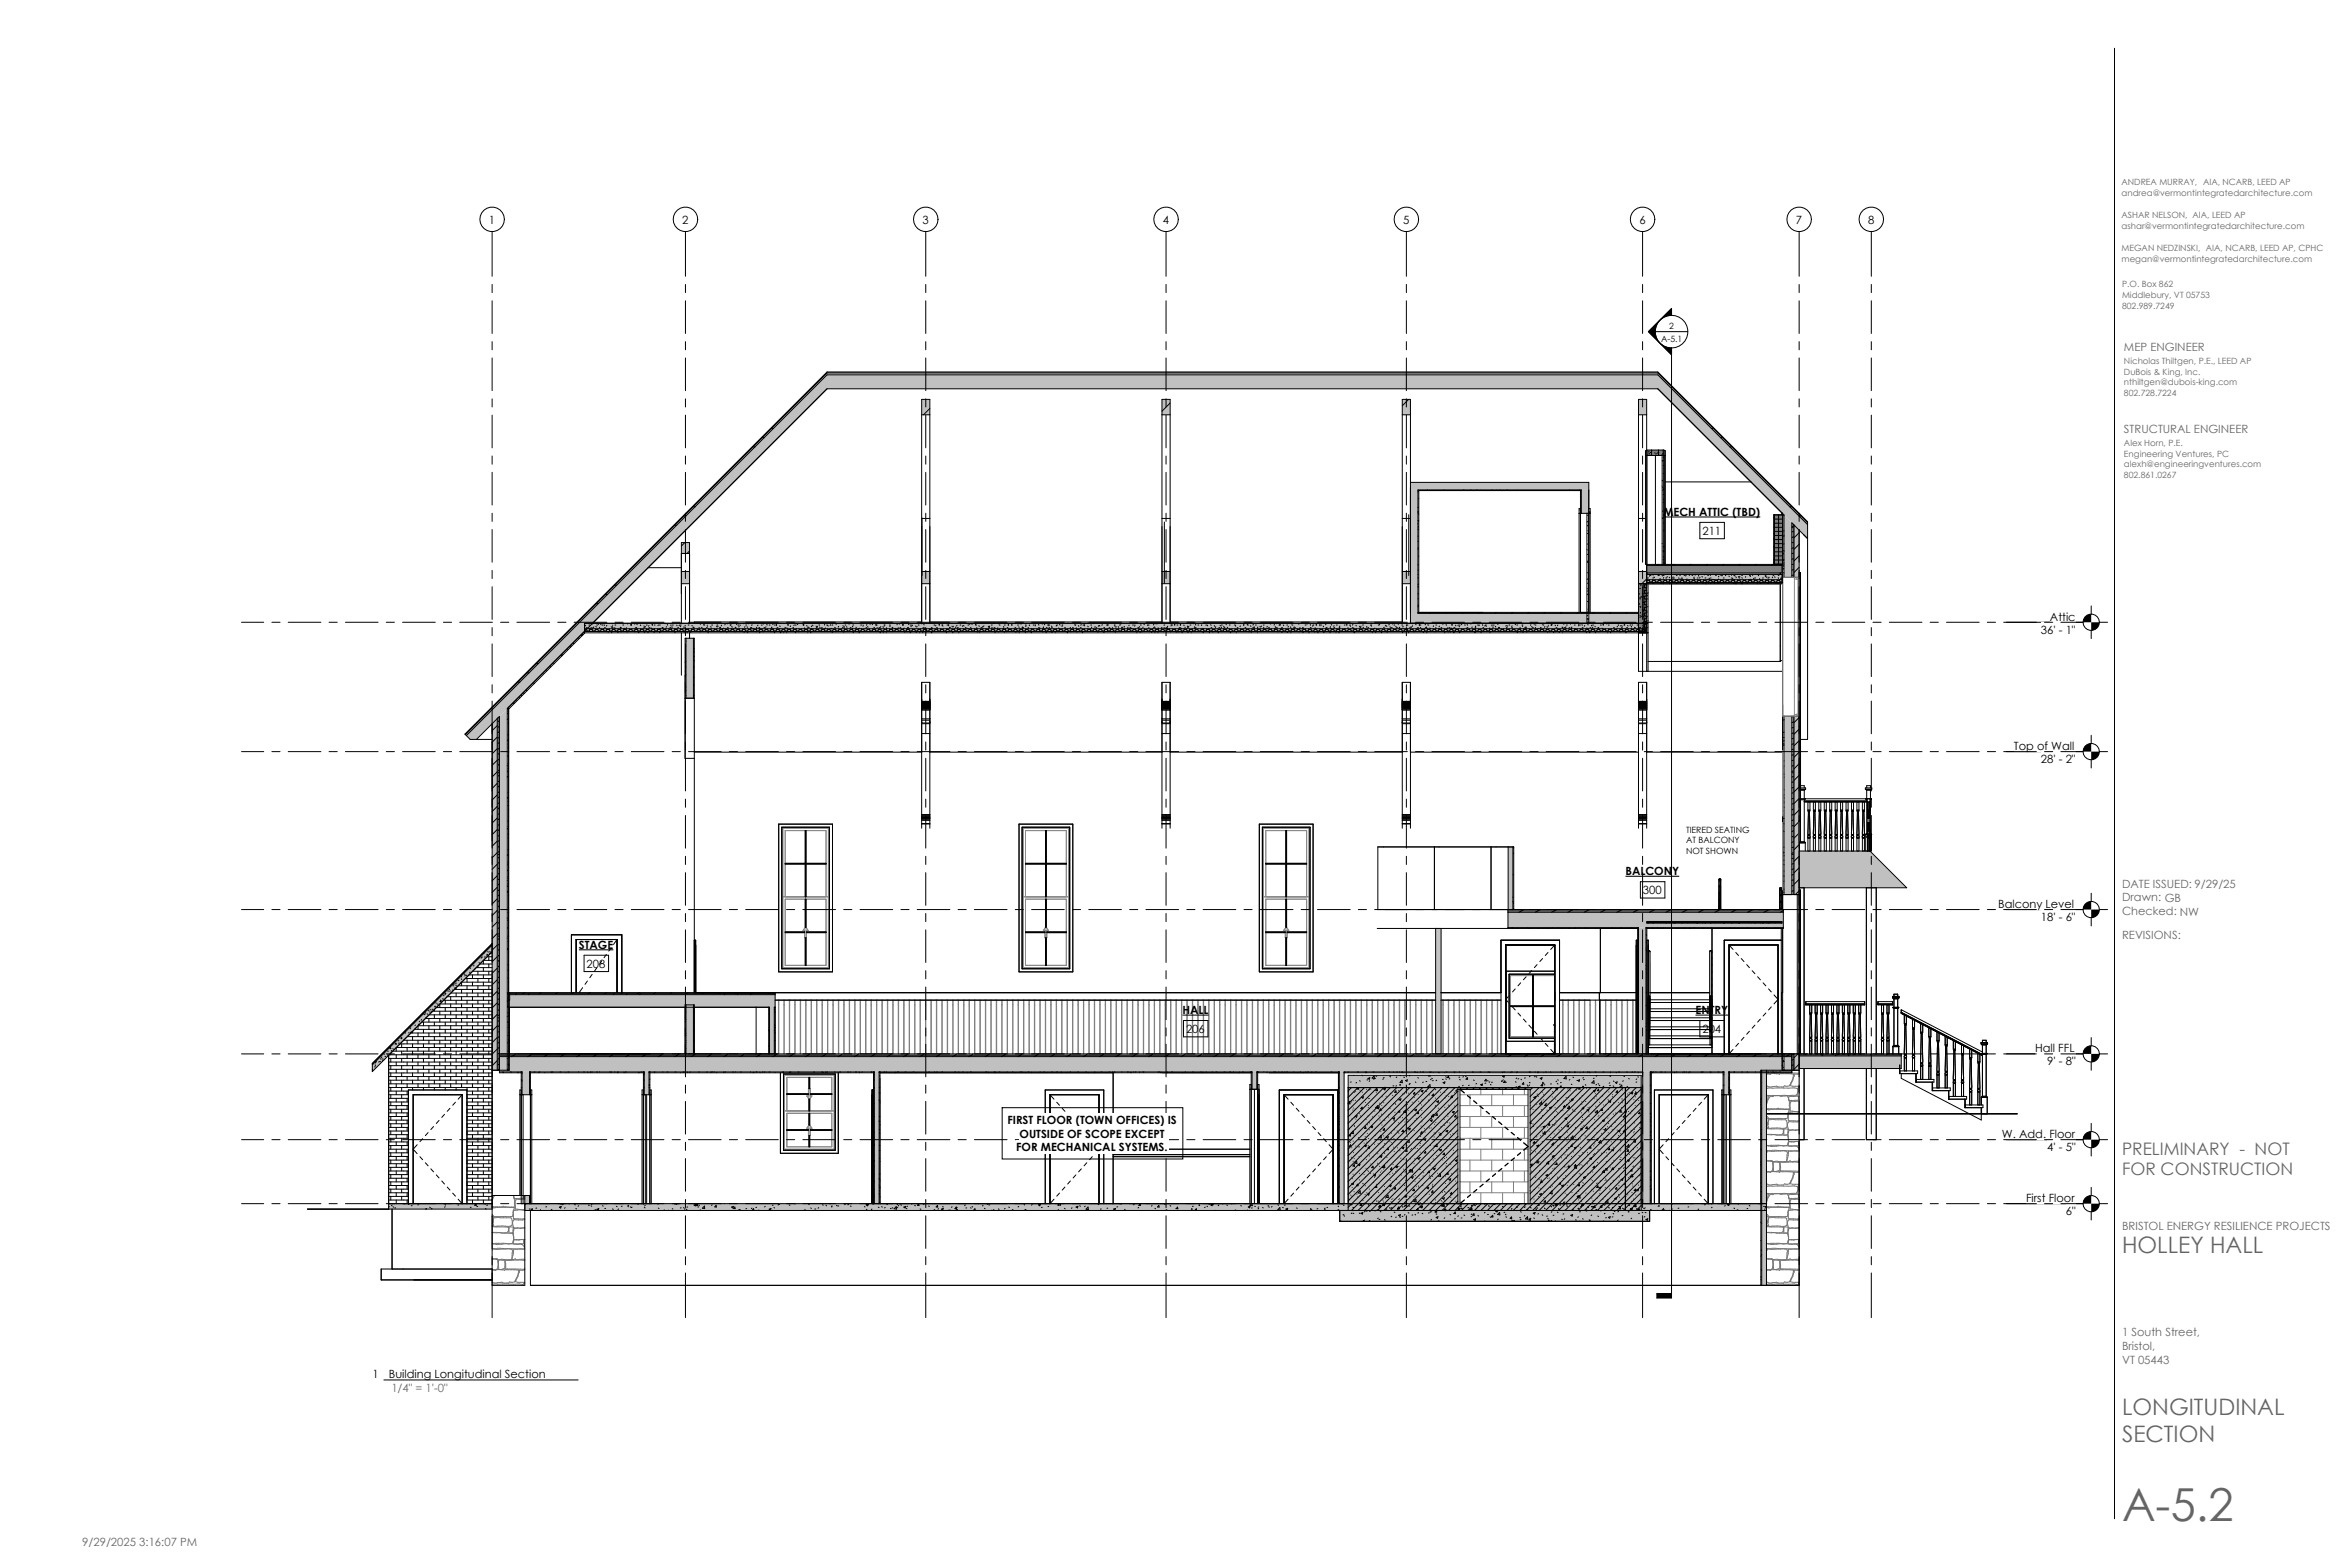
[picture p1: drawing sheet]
<svg xmlns="http://www.w3.org/2000/svg" width="914mm" height="610mm" viewBox="0 0 914 610" stroke-linecap="round" stroke-linejoin="round" font-family="sans-serif">
<defs><g id="words">
<text font-size="17.7" fill="#666" x="825.7" y="591.7">A-5.2</text>
<g font-size="8.8" fill="#666">
<text x="825.7" y="487.6">HOLLEY HALL</text>
<text x="825.7" y="550.6">LONGITUDINAL</text>
<text x="825.7" y="561.1">SECTION</text>
</g>
<g font-size="6.7" fill="#666">
<text x="825.7" y="449.2">PRELIMINARY - NOT</text>
<text x="825.7" y="457.2">FOR CONSTRUCTION</text>
</g>
<g font-size="4.4">
<text x="190.2" y="87.1">1</text>
<text x="265.5" y="87.1">2</text>
<text x="359" y="87.1">3</text>
<text x="452.5" y="87.1">4</text>
<text x="546" y="87.1">5</text>
<text x="637.9" y="87.1">6</text>
<text x="698.8" y="87.1">7</text>
<text x="726.9" y="87.1">8</text>
<text x="647.2" y="200.7">MECH ATTIC (TBD)</text>
<text x="662.4" y="208.1">211</text>
<text x="797.6" y="241.4">Attic</text>
<text x="794.1" y="246.5">36' - 1&quot;</text>
<text x="783.6" y="291.8">Top of Wall</text>
<text x="794.1" y="296.9">28' - 2&quot;</text>
<text x="632.5" y="340.5">BALCONY</text>
<text x="639.3" y="347.9">300</text>
<text x="777.5" y="353.2">Balcony Level</text>
<text x="794.1" y="358.3">18' - 6&quot;</text>
<text x="225.2" y="369.1">STAGE</text>
<text x="228.3" y="376.5">208</text>
<text x="460.1" y="394.5">HALL</text>
<text x="659.7" y="394.5">ENTRY</text>
<text x="461.5" y="401.9">206</text>
<text x="662.4" y="401.9">204</text>
<text x="791.9" y="409.4">Hall FFL</text>
<text x="796.6" y="414.5">9' - 8&quot;</text>
<text x="392" y="437.4">FIRST FLOOR (TOWN OFFICES) IS</text>
<text x="396.7" y="442.7">OUTSIDE OF SCOPE EXCEPT</text>
<text x="779" y="442.7">W. Add. Floor</text>
<text x="395.4" y="448">FOR MECHANICAL SYSTEMS.</text>
<text x="796.6" y="447.8">4' - 5&quot;</text>
<text x="788.4" y="467.6">First Floor</text>
<text x="803.8" y="472.7">6&quot;</text>
<text x="145" y="536.2">1</text>
<text x="151.3" y="536.1">Building Longitudinal Section</text>
</g>
<g font-size="4.4" fill="#666">
<text x="826.5" y="136.5">MEP ENGINEER</text>
<text x="826.5" y="168.3">STRUCTURAL ENGINEER</text>
<text x="825.7" y="345.6">DATE ISSUED:</text>
<text x="853.9" y="345.6">9/29/25</text>
<text x="825.7" y="350.7">Drawn:</text>
<text x="842.3" y="350.9">GB</text>
<text x="825.7" y="356.1">Checked:</text>
<text x="848.2" y="356.2">NW</text>
<text x="825.7" y="365.2">REVISIONS:</text>
<text x="825.7" y="478.6">BRISTOL ENERGY RESILIENCE PROJECTS</text>
<text x="825.7" y="519.8">1 South Street,</text>
<text x="825.7" y="525.2">Bristol,</text>
<text x="825.7" y="530.5">VT 05443</text>
<text x="152.3" y="541.4">1/4&quot; = 1'-0&quot;</text>
<text x="32" y="601.4">9/29/2025 3:16:07 PM</text>
</g>
<g font-size="3.4" fill="#666">
<text x="825.5" y="72">ANDREA MURRAY,</text>
<text x="857.2" y="72">AIA, NCARB, LEED AP</text>
<text x="825.5" y="76.4">andrea@vermontintegratedarchitecture.com</text>
<text x="825.5" y="84.8">ASHAR NELSON,</text>
<text x="825.5" y="89.1">ashar@vermontintegratedarchitecture.com</text>
<text x="853.1" y="84.8">AIA, LEED AP</text>
<text x="825.5" y="97.6">MEGAN NEDZINSKI,</text>
<text x="825.5" y="101.8">megan@vermontintegratedarchitecture.com</text>
<text x="858.3" y="97.6">AIA, NCARB, LEED AP, CPHC</text>
<text x="825.7" y="111.8">P.O. Box 862</text>
<text x="825.7" y="116">Middlebury, VT 05753</text>
<text x="825.7" y="120.1">802.989.7249</text>
<text x="826.5" y="141.8">Nicholas Thiltgen, P.E., LEED AP</text>
<text x="826.5" y="145.9">DuBois &amp; King, Inc.</text>
<text x="826.5" y="150">nthiltgen@dubois-king.com</text>
<text x="826.5" y="154.1">802.728.7224</text>
<text x="826.5" y="173.5">Alex Horn, P.E.</text>
<text x="826.5" y="177.7">Engineering Ventures, PC</text>
<text x="826.5" y="181.8">alexh@engineeringventures.com</text>
<text x="826.5" y="185.9">802.861.0267</text>
</g>
<g font-size="3.4">
<text x="649.5" y="127.9">2</text>
<text x="646.3" y="133.1">A-5.1</text>
<text x="656" y="324">TIERED SEATING</text>
<text x="656" y="328.1">AT BALCONY</text>
<text x="656" y="332.2">NOT SHOWN</text>
</g>
</g></defs>
<path d="M204.2 465.1h1.9v3.2h-1.9z" fill="#c0c0c0"/>
<g fill="#fff">
<path d="M206.1 465.1h.3v3.2h-.3z"/>
<path d="M687.3 416.4h12.8v83.7h-12.8z"/>
</g>
<path d="M685.5 416.4h1.8v83.7h-1.8z" fill="#c0c0c0"/>
<g fill="#fff">
<path d="M685.2 416.4h.3v83.7h-.3z"/>
<path d="M642.1 417.1h.3v51.2h-.3z"/>
</g>
<path d="M639.2 417.1h2.9v51.2h-2.9z" fill="#c0c0c0"/>
<path d="M568.1 423.8h26.5v44.5h-26.5z" fill="#fff"/>
<g fill="#c0c0c0">
<path d="M632.4 423.2h6.2v47.8h-6.2z"/>
<path d="M524.6 423.2v47.8h107.8v-47.8zM567.3 423.8h28.1v44.5h-28.1z"/>
</g>
<path d="M520.8 417.1h.3v51.2h-.3z" fill="#fff"/>
<path d="M521.1 417.1h1.9v51.2h-1.9z" fill="#c0c0c0"/>
<path d="M342.1 417.1h.3v51.2h-.3z" fill="#fff"/>
<path d="M340.2 417.1h1.9v51.2h-1.9z" fill="#c0c0c0"/>
<g fill="#fff">
<path d="M339.9 417.1h.3v51.2h-.3z"/>
<path d="M489 417.1h.4v6.7h-.4z"/>
</g>
<path d="M487.2 417.1h1.8v6.7h-1.8z" fill="#c0c0c0"/>
<g fill="#fff">
<path d="M486.8 417.1h.4v6.7h-.4z"/>
<path d="M252.5 417.1h.4v8.8h-.4z"/>
</g>
<path d="M250.7 417.1h1.8v8.8h-1.8z" fill="#c0c0c0"/>
<g fill="#fff">
<path d="M250.4 417.1h.3v8.8h-.3z"/>
<path d="M206.1 417.1h.3v8.8h-.3z"/>
</g>
<path d="M203.1 417.1h3v8.8h-3z" fill="#c0c0c0"/>
<g fill="#fff">
<path d="M202.8 417.1h.3v8.8h-.3z"/>
<path d="M157.1 404.7v63.6h-5.9v-57.7z"/>
<path d="M157.1 404.7l34.4-34.4v98h-9.8v-44.2h-22.8v44.2h-1.8z"/>
<path d="M672.6 417.1h.4v8.8h-.4z"/>
</g>
<path d="M670.8 417.1h1.8v8.8h-1.8z" fill="#c0c0c0"/>
<path d="M670.5 417.1h.3v8.8h-.3z" fill="#fff"/>
<path d="M151.2 468.3h40.3v2.1h-40.3z" fill="#c0c0c0"/>
<path d="M640.5 360.9h.3v49.1h-.3z" fill="#fff"/>
<path d="M637.5 360.9h3v49.1h-3z" fill="#c0c0c0"/>
<g fill="#fff">
<path d="M637.2 360.9h.3v49.1h-.3z"/>
<path d="M266.6 391v19h.3v-19zM266.6 248.3v23.4h.3v-23.4z"/>
</g>
<path d="M266.9 391v19h2.9v-19zM266.9 248.3v23.4h2.9v-23.4z" fill="#c0c0c0"/>
<path d="M269.8 391v19h.4v-19zM269.8 248.3v23.4h.4v-23.4z" fill="#fff"/>
<g fill="#c0c0c0">
<path d="M197.6 387h104v4.9h-104z"/>
<path d="M197.6 386.2h104v.4h-104z"/>
<path d="M197.6 386.6h104v.4h-104z"/>
</g>
<g fill="#c7c7c7">
<path d="M665.6 369.9l.3 .2-.2-.1-.1 17.5z"/>
<path d="M665.4 390.2l.5 .1-.3-.2-.2 .3z"/>
<path d="M665.4 392.9l.5 .1-.3-.2-.2 .3z"/>
<path d="M665.4 395.5l.5 .1-.3-.2-.2 .3z"/>
<path d="M665.4 398.2l.5 .1-.3-.2-.2 .3z"/>
<path d="M665.4 400.8l.5 .1-.3-.2-.2 .3z"/>
<path d="M665.4 403.4l.5 .3-.2-.3-.3 .2z"/>
<path d="M665.8 370l.2 .2z"/>
<path d="M666 372.8l.2 .3z"/>
<path d="M666 372.6l.2 .2z"/>
<path d="M666 375.5l.2 .2z"/>
<path d="M666 375.2l.2 .3z"/>
<path d="M666 378.1l.2 .3z"/>
<path d="M666 377.9l.2 .2z"/>
<path d="M666 380.8l.2 .2z"/>
<path d="M666 380.5l.2 .3z"/>
<path d="M666 383.4l.2 .3z"/>
<path d="M666 383.2l.2 .2z"/>
<path d="M666 386.1l.2 .2z"/>
<path d="M666 385.8l.2 .3z"/>
<path d="M665.3 369.9l.7 .5v17.5l-.3-.4-.5 .3z"/>
<path d="M665.8 370l.3 .7z"/>
<path d="M665.7 369.9h.5v.4z"/>
<path d="M668.8 342.3l.3 .4 .5-.3v11.5l-.1-11-.3-.1-.3 .1-.1 11z"/>
<path d="M668.9 352.9v1h.6v-1zM668.9 350.3l.1 2.3 .3-.1 .2 .2-.1-2.4zM668.9 347.6l.1 2.4 .3-.2 .2 .3-.1-2.5zM668.9 345v2.4l.3-.3 .3 .2v-2.3zM669 342.8l-.1 2 .2-.3 .4 .1v-1.7z"/>
<path d="M665.4 403.7v2.8h.5v-2.8l-.2 .3zM665.4 401.1v2.4h.5v-2.4l-.2 .2zM665.4 398.4v2.5l.5-.1v-2.4l-.2 .3zM665.4 395.8v2.4h.5v-2.4l-.2 .2zM665.4 393.1v2.5l.5-.1v-2.3l-.4 .2zM665.4 390.5v2.4h.5v-2.4l-.2 .2zM665.4 388.3v1.9l.5 .1v-2z"/>
<path d="M669.5 344.9l-.2 .2zM668.9 344.9l.2 .2z"/>
<path d="M669.5 347.5l-.3 .2zM668.9 347.5l.3 .2z"/>
<path d="M669.2 350.4l.3-.2zM668.9 350.2l.3 .2z"/>
<path d="M669.2 353l.3-.2zM668.9 352.8l.3 .2z"/>
<path d="M692.6 353.6a.26 .26 0 0 1 .5 0 .26 .26 0 0 1-.5 0zM692.6 350.9a.26 .26 0 0 1 .5 0 .26 .26 0 0 1-.5 0zM692.6 348.3a.26 .26 0 0 1 .5 0 .26 .26 0 0 1-.5 0zM692.6 346.1v7.8h.5v-7.8z"/>
<path d="M692.4 345.8l.2 8.1 .1-7.8zM692.9 346.1l.3 .1v-.4z"/>
<circle cx="665.6" cy="387.8" r=".28"/>
<circle cx="665.6" cy="390.4" r=".28"/>
<circle cx="665.6" cy="393.1" r=".28"/>
<circle cx="665.6" cy="395.7" r=".28"/>
<circle cx="665.6" cy="398.4" r=".28"/>
<circle cx="665.6" cy="401" r=".28"/>
<circle cx="665.6" cy="403.7" r=".28"/>
<circle cx="669.2" cy="342.2" r=".28"/>
<circle cx="669.2" cy="344.8" r=".28"/>
<circle cx="669.2" cy="347.5" r=".28"/>
<circle cx="669.2" cy="350.1" r=".28"/>
<circle cx="669.2" cy="352.7" r=".28"/>
<circle cx="692.8" cy="345.6" r=".26"/>
<circle cx="692.8" cy="348.3" r=".26"/>
<circle cx="692.8" cy="350.9" r=".26"/>
<circle cx="692.8" cy="353.6" r=".26"/>
<circle cx="665.6" cy="387.9" r=".43"/>
<circle cx="669.2" cy="342.3" r=".43"/>
<circle cx="692.8" cy="345.7" r=".4"/>
</g>
<g fill="#c0c0c0">
<path d="M700.1 410.8h39.7v4.9h-39.7z"/>
<path d="M700.1 410h39.7v.4h-39.7z"/>
<path d="M700.1 410.4h39.7v.4h-39.7z"/>
</g>
<g fill="#c7c7c7">
<path d="M313.5 360.6l1 1.4h-.7v2.9h-.7v-2.9h-.6z"/>
<path d="M407 360.6l1 1.4h-.7v2.9h-.7v-2.9h-.6z"/>
<path d="M500.5 360.6l1 1.4h-.7v2.9h-.7v-2.9h-.6z"/>
<path d="M604.9 401.1l.1 .4z"/>
<path d="M604.9 403.8l.1 .4z"/>
<path d="M604.9 406.4l.1 .4z"/>
<path d="M604.9 409.1l.1 .4z"/>
<path d="M604.8 398.5l.2 .3h-.3z"/>
<path d="M604.7 398.8h.3v.4z"/>
<path d="M314.9 437.6l1 1.4h-.6v2.8h-.7v-2.8h-.7z"/>
<path d="M314.6 423.6h.7v2.8h.6l-1 1.4-1-1.4h.7z"/>
<path d="M604.8 406.6v2.7zM604.8 409.3l.2 .7zM604.8 404v2.6zM604.8 399.2v2.1zM604.8 401.3v2.7z"/>
</g>
<g fill="#c0c0c0">
<path d="M144.9 413.7l46.6-46.6z"/>
<path d="M144.9 413.8l46.6-46.6v.5l-46.6 46.6z"/>
<path d="M144.9 414.3l46.6-46.6v2.6l-46.6 46.6z"/>
<path d="M204.2 468.3h483.1v2.7h-483.1z"/>
</g>
<path d="M673 417.1v.3h24.2v-.3zM206.4 417.1v.3h44v-.3zM194.3 417.1v.3h8.5v-.3zM642.4 417.1v.3h28.1v-.3zM252.9 417.1v.3h87v-.3zM523 417.1v.3h116.2v-.3zM342.4 417.1v.3h144.4v-.3zM489.4 417.1v.3h31.4v-.3z" fill="#fff"/>
<g fill="#c0c0c0">
<path d="M194.3 410h502.9v.6h-502.9z"/>
<path d="M194.3 410.6h502.9v.5h-502.9z"/>
<path d="M194.3 411.1h502.9v6h-502.9z"/>
<path d="M524.6 418.4h114v4.8h-114z"/>
</g>
<path d="M301.3 391.9h.3v18.1h-.3z" fill="#fff"/>
<path d="M299.4 391.9h1.9v18.1h-1.9z" fill="#c0c0c0"/>
<g fill="#fff">
<path d="M299.1 391.9h.3v18.1h-.3z"/>
<path d="M640.8 360.9v.3h53.1v-.3zM586.8 360.9v.3h50.4v-.3z"/>
</g>
<g fill="#c0c0c0">
<path d="M586.8 353.9h107.1v.5h-107.1z"/>
<path d="M586.8 354.4h107.1v.6h-107.1z"/>
<path d="M586.8 355h107.1v5.9h-107.1z"/>
<path d="M700.1 331.1h27.5l14.3 14.3h-41.8z"/>
<path d="M521.3 471h12.7v4.2h-12.7z"/>
<path d="M534 471h107.9v4.2h-107.9z"/>
</g>
<path d="M227.4 245.7h413.3v.5h-413.3z" fill="#fff"/>
<g fill="#c0c0c0">
<path d="M227.4 242.5h413.3v2.1h-413.3z"/>
<path d="M227.4 244.6h413.3v1.1h-413.3z"/>
</g>
<path d="M197.6 275.4l29.8-29.8v.8l-29.8 29.8z" fill="#fff"/>
<path d="M191.5 386.2h2v30.2h-2z" fill="#c0c0c0"/>
<path d="M193.8 386.2h.5v30.2h-.5z" fill="#fff"/>
<path d="M194.3 386.2h3.1v30.2h-3.1z" fill="#c0c0c0"/>
<path d="M197.4 386.2h.5v30.2h-.5z" fill="#fff"/>
<path d="M198 389.1v27.3" fill="none" stroke="#c0c0c0" stroke-width=".39"/>
<path d="M193.5 279.6v106.6h-2v-104.6z" fill="#c0c0c0"/>
<path d="M194.3 278.7v107.5h-.5v-106.9z" fill="#fff"/>
<path d="M194.3 278.7l3.1-3v110.5h-3.1z" fill="#c0c0c0"/>
<g fill="#fff">
<path d="M197.4 275.7l.5-.5v111h-.5z"/>
<path d="M301.6 389.1v20.9h257v-20.9zM560.7 389.1v20.9h23.3v-20.9zM606.8 389.1v20.9h15.7v-20.9z"/>
</g>
<path d="M698.1 410h2v6.4h-2z" fill="#c0c0c0"/>
<path d="M697.2 410h.5v6.4h-.5z" fill="#fff"/>
<path d="M694.2 410h3v6.4h-3z" fill="#c0c0c0"/>
<path d="M693.6 410h.6v6.4h-.6z" fill="#fff"/>
<path d="M693.5 410v6.4" fill="none" stroke="#c0c0c0" stroke-width=".39"/>
<path d="M698.1 278.7v69.4h2v-69.4zM698.1 204.3v20.3h2v-18.3z" fill="#c0c0c0"/>
<path d="M697.2 278.7v69.4h.5v-69.4zM697.2 203.4v21.2h.5v-20.6z" fill="#fff"/>
<path d="M694.2 278.7v69.4h3v-69.4zM694.2 200.4v24.2h3v-21.2z" fill="#c0c0c0"/>
<path d="M693.6 278.7v69.4h.6v-69.4zM693.6 199.8v24.8h.6v-24.2z" fill="#fff"/>
<g fill="#c0c0c0">
<path d="M180.9 285.6l140.9-140.9h323.3l58.2 58.3v.4l-58.2-58.3h-323.3l-140.7 140.7z"/>
<path d="M321.8 145.1h323.3l58.2 58.3v.7l-58.2-58.3h-323.3l-140.3 140.4-.4-.4z"/>
<path d="M181.5 286.2l140.3-140.4h323.3l58.2 58.3v5.4l-58.2-58.2h-323.3l-136.4 136.4h-2.4z"/>
<path d="M700.1 279.3h.5v3.4h-.5z"/>
<path d="M700.1 282.7h.5v5.8h-.5z"/>
<path d="M700.1 288.5h.5v30.7h-.5z"/>
<path d="M637.5 222.3v4.8h3.2v-4.8zM637.5 155.4v6h3.2v-6z"/>
<path d="M700.1 319.2v.6h.5v-.6zM700.1 222.8v.6h.5v-.6z"/>
</g>
<path d="M558.6 361.2h2.1v48.8h-2.1z" fill="#c7c7c7"/>
<path d="M588.7 329.5h.3v24.4h-.3z" fill="#fff"/>
<path d="M586.8 329.5h1.9v24.4h-1.9z" fill="#c0c0c0"/>
<path d="M640.8 358.9h52.6v.3h-52.6z" fill="#fff"/>
<path d="M640.8 358.5h52.6v.4h-52.6z" fill="#c0c0c0"/>
<g fill="#fff">
<path d="M622.5 389.1h.2v20.9h-.2z"/>
<path d="M622.7 389.1h14v20.9h-14z"/>
</g>
<path d="M637.1 389.1v20.9" fill="none" stroke="#c0c0c0" stroke-width=".39"/>
<path d="M640.7 226.6h52.7v.5h-52.7z" fill="#fff"/>
<g fill="#c0c0c0">
<path d="M640.7 223.4h52.7v2.2h-52.7z"/>
<path d="M640.7 225.6h52.7v1h-52.7z"/>
<path d="M548.8 238.7h88.7v3.8h-88.7z"/>
<path d="M551.7 238.3h85.8v.4h-85.8z"/>
<path d="M545.6 222.3v4.8h3.2v-4.8zM545.6 155.4v6h3.2v-6z"/>
<path d="M452.1 222.3v4.8h3.2v-4.8zM452.1 155.4v6h3.2v-6z"/>
<path d="M358.6 222.3v4.8h3.2v-4.8zM358.6 155.4v6h3.2v-6z"/>
<path d="M265.1 222.3v4.8h3.2v-4.8zM265.1 211.1v4.2h3.2v-4.2z"/>
</g>
<path d="M551.7 190.9h.4v47.4h-.4z" fill="#fff"/>
<path d="M548.8 190.6h2.9v48.1h-2.9z" fill="#c0c0c0"/>
<path d="M615 190.9h.3v8.8h-.3z" fill="#fff"/>
<path d="M615.3 190.6h2.9v9.1h-2.9z" fill="#c0c0c0"/>
<path d="M551.7 190.6h63.6v.3h-63.6z" fill="#fff"/>
<path d="M548.8 187.7h69.4v2.9h-69.4z" fill="#c0c0c0"/>
<g fill="#fff">
<path d="M617.5 199.7h.7v42.4h-.7z"/>
<path d="M618.2 197.9h.5v1.8h-.5z"/>
<path d="M614.4 197.9h.6v1.8h-.6z"/>
<path d="M693.1 346.2h.5v1.9h-.5z"/>
<path d="M700.1 346.2h.5v1.9h-.5z"/>
</g>
<g fill="#c7c7c7">
<path d="M641.6 369.9l.1 17.6z"/>
<path d="M641.5 390.2l.4 .1-.2-.2-.3 .3z"/>
<path d="M641.4 392.9l.5 .1-.2-.2-.3 .3z"/>
<path d="M641.4 395.5l.3-.1 .2 .3-.2-.3z"/>
<path d="M641.4 398.2l.5 .1-.2-.2-.3 .3z"/>
<path d="M641.4 400.8l.3-.1 .2 .3-.2-.3z"/>
<path d="M641.5 403.4l.4 .2-.2-.2-.3 .3z"/>
<path d="M641.4 387.6a.41 .41 0 0 1 .6 0 .41 .41 0 0 1-.1 .6 .41 .41 0 0 1-.6 0z"/>
<path d="M641.4 370l.4-.1 .2 .3 .1 17.7-.3-.4-.5 .2z"/>
<path d="M641.4 403.7v2.8h.5v-2.8l-.2 .3zM641.4 401.1v2.4h.5v-2.4l-.2 .2zM641.4 398.4v2.4l.5 .1v-2.5l-.2 .3zM641.4 395.8v2.4h.5v-2.4l-.2 .2zM641.4 393.1v2.4l.5 .1v-2.4l-.3 .2zM641.4 390.5v2.4h.5v-2.4l-.2 .2zM641.4 388.3v1.9l.5 .1v-2z"/>
<circle cx="641.6" cy="387.8" r=".28"/>
<circle cx="641.6" cy="390.4" r=".28"/>
<circle cx="641.7" cy="393.1" r=".28"/>
<circle cx="641.7" cy="395.7" r=".28"/>
<circle cx="641.6" cy="398.4" r=".28"/>
<circle cx="641.6" cy="401" r=".28"/>
<circle cx="641.7" cy="403.7" r=".28"/>
</g>
<g fill="#808080">
<path d="M640.7 220h52.7v2.9h-52.7z"/>
<path d="M640.7 219.6h52.7v.4h-52.7z"/>
</g>
<path d="M647.2 175.1h.3v2.1h-.3z" fill="#fff"/>
<g fill="#808080">
<path d="M645.3 175.1h1.9v2.1h-1.9z"/>
<path d="M642.6 175.1h2.7v2.1h-2.7z"/>
<path d="M640.8 175.1h1.8v2.1h-1.8z"/>
</g>
<path d="M690.1 200.3h.4v19.3h-.4z" fill="#fff"/>
<path d="M690.5 200.3h3.1v19.3h-3.1z" fill="#808080"/>
<g fill="#fff">
<path d="M646.8 177.2h.7v42.4h-.7z"/>
<path d="M647.5 175.4h.5v1.8h-.5z"/>
<path d="M640.3 175.4h.5v1.8h-.5z"/>
<path d="M640.7 227.1h.6v19.1h-.6z"/>
</g>
<g fill="#808080">
<path d="M639.7 227.1h1v19.1h-1z"/>
<path d="M637.5 227.1h2.2v19.1h-2.2z"/>
</g>
<g fill="none" stroke="#787878" stroke-width=".39">
<path d="M687.3 417.7h1l.5 .3 .1-.3h1.4h1.6l.5 .3 .1-.3 5.1 .2a5.4 5.4 0 0 1-1.4 4.6h-1.9l-.4 .5-2.1-.1-.5-.3-2.6 .3-1.4-.2M687.4 418h-.1M689.8 416.4v1.1l-2.4 .5M690 416.4l.1 1.2h1l1.3-.4 .1-.8M692.8 417.5h3.7M692.8 416.4v1.1M696.5 417.4l3.6 .1M700.1 417.8l-1.9 .2-.6 2.2M687.3 438.6h.8l-.1 .4-.7 .1M687.3 429.5l1.4-2.8h1.2l.4-.5 3.4 .3a1.8 1.8 0 0 1 2 .4l.6 1.8 .2 2.8h-4.2l-.4-.3-.2 .2-4.4-.1M687.3 434.4l.7 .4 .1 2.6-.3 .3 .3 1.1 .4 .2 2.9-.1M687.3 426.2h.9"/>
<path d="M687.3 426.4h.1M687.3 423.4h.4M687.3 439.1l2.2 .2M687.4 426.4h.8l-.9 3.3M688 436.2l-.7 2.2M688.2 426.2l1.3 .1M689.5 435.6l-1.4 .2M689.5 423.3l-1.8 .1M689.5 439.2h.7a4.6 4.6 0 0 1 4 .5l-.3 .8M689.5 435.5l5.3 .2a2.86 2.86 0 0 1 .3 3 5.9 5.9 0 0 1-3.7 .1M689.5 426.2h5.7M691.5 423.3l4.2 .1"/>
<path d="M691.5 423.3l-2 .1M694.8 431.7h-7.5M694.8 431.7l1.5-.1-.9 3.5-8.1 .1M695.7 423.4l3.6 .1a1.17 1.17 0 0 1 .2 1.5M696.1 426.7l3.7-.2-.1 1.6-3.2 .1a1.19 1.19 0 0 1-.4-1.5zM697.6 420.2l-.7 1.1-.2 1.1 3.4 .2M697.8 436.5l-1.7-.1a2.14 2.14 0 0 0 .4 3.4l3.6-.3M699.5 425l-.5 1.2h-3.8M700.1 432.7h-4.2l-.2 .3 .1 3.1h4.3M700.1 428.5l-3.2-.1v.3a3.9 3.9 0 0 0-.3 3.5l3.5 .3M700.1 439.7l-3.7-.1-.5 .9M700.1 422.9l-.2 .2a3.9 3.9 0 0 0-.3 3.6h.5"/>
<path d="M700.1 427.9v.1M700.1 436.4l-2.3 .1M687.3 451.6l2.2 .1M687.3 448.8l.4-1 7.3 .1a1.19 1.19 0 0 1 .3 1.7v2.3h-5.8l-2.1-.2-.1-.6M687.3 455.9l1-.1 .5 .4 .1-.3h.6M687.3 447.6l2.2 .1M687.4 456.1h-.1M687.4 450h-.1M689.1 445.6l-1.8 .2 2.2 .2M689.5 441.4h-2.2l2.2 .2M689.5 451.6l.2 .6 .1 3.4-2.4 .5M689.5 441.4l5.9 .2a4.3 4.3 0 0 1 .2 3.8 4.7 4.7 0 0 1-3.7 .2"/>
<path d="M689.5 445.9l.2 .2a36.1 36.1 0 0 1 9.7 0l.7 .9M689.5 447.5l10.6 .3M690.1 455.8l-.1-3.7 2.5 .1-.1 3.1-1.3 .5h-1.6M690.3 455.8h1.6l.5 .4 .1-.3 5.1 .1a5.4 5.4 0 0 1-1.4 4.6h-1.9l-.4 .5-2.1-.1-.5-.3-2.6 .4-1.4-.3M691.9 445.6h-2.8M693.9 440.5l-.6 1-3.4-.1M695.7 440.5v-1.2l-1.6-.1v2.5M695.7 441.4l.3 2.8M695.7 441.4l-.9 .3M695.7 440.5v.9M696 440.5l-.3 .9M696 444.2a.97 .97 0 0 0 .3 1.7l3.5-.2 .1-.9"/>
<path d="M696 444.2l2 .1M696.5 455.6h3.6M697.6 458.4l-.7 1.1-.2 1.1 3.4 .2M697.7 452l-4.7 .2-.3 .3 .1 3.1h3.7M697.7 452.1l1.9 .1M698.4 447.8h1.7M698.4 447.8l-2.5 .1-.1 1.7-.6 2.1 .2 .3 1.1-.4 1.2 .5M699.6 452.2h.5M699.9 444.2v.6M699.9 444.8l.2 1.1M700.1 444.1l-2.1 .2M700.1 451.8l-2.4 .3"/>
<path d="M700.1 444.2l-2.1 .1M700.1 455.9l-1.9 .2-.6 2.3M191.5 469.9h.1M191.5 472.5a2.86 2.86 0 0 1 .2 3.1l-.2 .4M191.5 476.8h.5l-.1 .4M191.5 477.3l1.9 .1M191.8 465.7l-.3 1M191.9 465.1l-.1 .6M191.9 477.2h-.4M192.4 465.1l-.9 2M193.4 469.7l-1.9 .2M193.4 473.7l-1.4 .2v1.7l-.2 .3 .2 1 .5 .3 2.9-.2"/>
<path d="M193.4 479.5h-1.9l1.9 .2M193.4 477.3l.8 .1a4.6 4.6 0 0 1 3.9 .4l-.2 1.1-.6 .7h-3.5M193.4 469.8l6.8-.1-.9 3.6h-3.1M193.4 479.6l5.9 .2a4.3 4.3 0 0 1 .3 3.7 5.9 5.9 0 0 1-4.2 .2l-2 .1M193.4 473.6l5.4 .2a2.86 2.86 0 0 1 .3 3 5.8 5.8 0 0 1-3.7 .2M196.2 473.3h-4.7M199.6 479.6l.4 2.8M199.6 479.6l-.9 .2M199.7 477.4h-1.7l.1 2.4M199.7 478.7l-.1 .9M199.7 477.5l-.1 1.2M199.7 465.1l.5 1.8 .2 2.8-4.1-.1-.5-.3-.1 .3-4.2-.1"/>
<path d="M199.9 465.1l.2 1.2 .3 .1 3.3-.2v-1.1M199.9 478.7l-.3 .9M204.2 470.8h-4.3l-.2 .3 .1 3.1h4.4M204.2 465.3l-.2 .8 .2 .3M204.2 466.7l-3.4-.1v.2a3.9 3.9 0 0 0-.2 3.6l3.6 .2M204.2 477.8h-3.9l-.5 .9M204.2 474.5l-4.1 .1a2.14 2.14 0 0 0 .3 3.3l3.8-.3M687.3 467.6l1.4-2.8h1.2l.4-.5 1.7 .1a3.1 3.1 0 0 0 2.9 .1 1.51 1.51 0 0 1 1.2 1.8l.4 3.4-4.2-.1-.4-.3-.2 .3-4.4-.1M687.3 472.5l.7 .4 .1 2.7-.3 .3 .3 1 .4 .3 2.9-.2M687.3 476.8h.8l-.1 .4M687.3 464.3l.9 .1M687.3 464.6h.1"/>
<path d="M687.4 464.6l.8-.1-.9 3.4M688 477.2h-.7l2.2 .2M688 474.4l-.7 2.1M689.5 469.7l-2.2 .2M689.5 473.7l-1.4 .2M689.5 461.4l-2.2 .1M689.5 479.5h-2.2l2.2 .2M689.5 477.3l.7 .1a4.6 4.6 0 0 1 4 .4l-.3 .9M689.5 469.8l6.8-.1-.8 3.3-.1 .3-1.6 .1-6.5-.1M689.5 479.6l5.9 .2a4.3 4.3 0 0 1 .2 3.7 5.9 5.9 0 0 1-4.1 .2l-2 .1M689.5 473.6l5.3 .2a2.86 2.86 0 0 1 .3 3 5.8 5.8 0 0 1-3.7 .2M691.5 461.5h4.2"/>
<path d="M691.5 461.4l-2 .2M693.9 478.7l-.6 .9h-3.4M695.7 478.7v-1.3h-1.6v2.4M695.7 479.6l.3 2.8M695.7 479.6l-.9 .2M695.7 461.6h3.6a1.17 1.17 0 0 1 .2 1.6M695.7 478.7v.9M696 478.7l-.3 .9M696.1 464.9l3.7-.3-.1 1.6-3.2 .2a1.19 1.19 0 0 1-.4-1.5zM699.5 463.2l-.5 1.1h-10.8M700.1 470.8h-4.2l-.2 .3 .1 3.1h4.3M700.1 466.6h-3.2v.2a3.9 3.9 0 0 0-.3 3.6l3.5 .2"/>
<path d="M700.1 477.8h-3.7l-.5 .9M700.1 474.5l-4 .1a2.14 2.14 0 0 0 .4 3.3l3.6-.3M700.1 461l-.2 .3a3.9 3.9 0 0 0-.3 3.5l.5 .1M700.1 466.1v.1M191.5 486.4l.1-.4h7.3a1.19 1.19 0 0 1 .4 1.8l-.1 2.2-1.9 .2-5.8-.4 1.9 .1M191.5 483.8l1.9 .4M191.5 485.8h1.9M193.4 499.6l-1.9 .1M193.4 483.8l-1.9 .1M193.4 494h-.5l-.1 .3-.5-.3-.8 .1M193.4 489.7l.1 .2M193.4 485.7l10.7 .1"/>
<path d="M193.5 489.9l.2 3.6a2.07 2.07 0 0 1-2.2 .7M194.1 493.9l-.1-3.6 2.5 .1-.1 3-1.3 .5-1.7 .1M194.2 494h1.6l.5 .3 .1-.3 5.2 .1a5.4 5.4 0 0 1-1.4 4.7h-1.9l-.5 .5-2.1-.1-.4-.3-2.7 .3-1.1-.3M199.7 499.6l-6.3 .1M199.8 487.8l-.6 2.1 .1 .3 1.2-.4 1.1 .4M200 482.4a.97 .97 0 0 0 .2 1.6l2.2-.1M200 482.4h1.9M200.5 493.7l3.7 .1M201.6 490.2l-4.6 .1-.4 .3 .2 3.1 3.7 .1M201.6 490.2l2 .1M202.2 499.6l-2.5 .1M202.2 499.6l1.1 .1 .3 .4"/>
<path d="M202.2 484a1.96 1.96 0 0 1 1.9 1.8M202.2 484l-8.8 .1M202.3 486h1.9M202.3 485.9l-2.4 .1-.1 1.8M202.7 482.3l-.8 .1M203.6 490.3l.6 .1M203.7 489.9l.5 .1M203.7 489.9l-2.1 .3M203.8 482.3l.1 .7M203.9 483l-.2 .9h-1.3M203.9 483l.2 2.8M204.1 485.8h.1"/>
<path d="M204.2 493.8h.1M204.2 493.8l-.2 .3-1.8 .1-.6 2.3-.8 1.1-.2 1.1 3.6 .2M204.2 482.3l-2.3 .1M204.2 482.2h-.1M204.2 499.2l-.4-.1-.3 1M687.3 494h1l.5 .3 .1-.3h.6M687.3 486.9l.4-.9h7.3a1.2 1.2 0 0 1 .3 1.8v2.2l-5.8 .1-2.1-.3-.1-.6M687.3 485.8h2.2M687.3 489.8l2.2 .1M687.3 483.9l2.2 .3M687.4 494.2h-.1M687.4 488.1l-.1 .1"/>
<path d="M689.5 499.6l-2.2 .1M689.5 483.8l-2.2 .1M689.5 489.7l.2 .6 .1 3.5-2.4 .4M689.5 485.7l10.6 .2M690.1 493.9l-.1-3.6 2.5 .1-.1 3-1.3 .5-1.6 .1M690.3 494h1.6l.5 .3 .1-.3 5.1 .1 .3 .2-.5 2.1a2.72 2.72 0 0 1-2 2.5l-1.1-.1-.4 .5-1.7-.1a2.82 2.82 0 0 0-2.7-.1l-2.2-.2M695.7 499.6l-6.2 .1M696 482.4a.97 .97 0 0 0 .3 1.6l3.5-.1 .1-.9M696 482.4h2M696.5 493.7l3.6 .1M697.6 496.5l-.7 1.1-.2 1.1 3.4 .2M697.7 490.2l-4.7 .1-.3 .3 .1 3.2h3.7"/>
<path d="M697.7 490.2l1.9 .1M698.2 499.6l-2.5 .1M698.2 499.6l1.1 .1 .3 .4M698.3 484a1.67 1.67 0 0 1 1.8 1.1M698.3 484l-8.8 .1M698.4 486h1.7M698.4 485.9l-2.5 .1-.1 1.8-.6 2.1 .2 .3 1.1-.4 1.2 .4M698.7 482.3l-.7 .1M699.6 490.3l.5 .1M699.8 489.9l.3 .1M699.8 489.9l-2.1 .3M699.9 482.3v.7"/>
<path d="M699.9 483l.2 1M700.1 482.3l-2.1 .1M700.1 494.1l-1.9 .1-.6 2.3M700.1 499.2l-.6 .9"/>
</g>
<g fill="none" stroke="#000" stroke-width=".39">
<path d="M361.8 158.9l-2.5 2.5M455.3 156.8l-3.2 3.2M548.1 155.4l-2.5 2.5M293 173.9h.8M296.6 170.3h.8M300.2 166.7h.8M358.6 161.4h3.2M452.1 161.4h3.2M545.6 161.4h3.2M637.5 161.4h3.2M640.3 176l.1 .2M640.3 177.2h7.7"/>
<path d="M640.8 175.4h-.5v44.2h53.3M640.8 175.1h6.7v44.5M641.1 177.1h.3M641.6 176.3l.2 .3M641.7 175.6l-.2 .3M642 177l-.1 .2M642.1 176.1h.3M642.6 175.1v2.1M643.9 176.1l.1 .3M644.1 177.1h.3M644.1 177.2v42.4M644.8 176.2l-.2 .3"/>
<path d="M645.1 176.1h.4M645.3 176.5l.1 .3M645.3 175.1v2.1M646.7 176.9l.1 .3M646.8 177.2v42.4M646.8 179.2l.2 .3M647.1 176.4l-.2 .3M647.2 175.1v2.1M647.2 179.1h.3M647.5 177.8l-.2 .3M647.5 175.4h.5v44.2M665.9 166.7h.7"/>
<path d="M669.5 170.3h.7M673.1 173.9h.7M269.7 197.2h.8M548.8 187.7h69.4v54.4h-.7v-42.4M551.7 191.3h.2M551.7 197.4h.2M551.7 199.5h.2M551.9 198.9l-.2 .2M551.9 199.9l.2 .3M552 194l.1 .1M554.2 190.9h.1M555.5 190.6l-.1 .2"/>
<path d="M561.8 190.6l.1 .3M569.6 190.6l-.1 .1M572.3 190.6l.1 .2M574.7 190.6h.1M575.9 190.7l.1 .2M580.6 190.6v.1M582.4 190.7v.2M583.7 190.6h-.1M586.4 190.6l.2 .2M590.1 190.8v.1M590.6 190.8v.1M610.7 190.6l-.2 .3"/>
<path d="M614.4 199.7h4.3M614.6 198.4h.4M614.7 190.7l.1 .2M615 193.2h.1M615 197.9h-.6v40.4M615.2 199.1l-.2 .3M615.3 199.7v-9.1h-63.6v48.1h85.8M618.2 197.9h.5v40.4M618.4 199.1l.1 .3M618.7 199.5h.1M618.7 199v.1M646.8 189.1v.1"/>
<path d="M646.9 186.8l-.1 .3M647 189.6l.1 .3M647.1 198.7l-.2 .3M647.1 190.5l-.1 .3M647.2 181.1h.3M647.2 184.2h.3M647.2 190.3h.3M647.2 192.3h.3M647.2 195.4h.3M647.2 194.2l.2 .3M647.4 182.3l.1 .1M648 187.5h33.3l12.9 12.9v24.2"/>
<path d="M693.4 199.6v.7M696.4 197.2h.7M262.5 204.4h.8M265.1 215.3h3.2M266.1 200.8h.8M266.5 211.1l-1.4 1.3M268.3 214.4l-1 .9M358.6 201.7h3.2M358.8 201.5v22.4M452.1 201.7h3.2M453.1 203.1v23.8M545.6 201.7h3.2"/>
<path d="M548.2 200.3v23.6M551.7 203.7l.1 .1M551.7 208.6h.2M551.7 219.8h.2M551.7 202.5h.2M551.7 210.6h.2M551.7 213.7h.2M551.8 205.8l.2 .3M551.9 213l-.1 .3M552 216.3l.1 .2M552 204.8l-.2 .3M552.1 202.6l-.2 .3"/>
<path d="M617.5 213.8l.1 .2M617.7 200.5h.3M617.7 211.7h.3M617.7 204.5h.3M617.7 207.6h.3M617.7 215.7h.3M617.7 218.8h.3M617.7 218.3l.2 .3M617.7 202.9l-.2 .3M617.9 206.4l.2 .3M618.1 204.3l-.2 .2M618.1 218.4l-.1 .3"/>
<path d="M618.2 211h.1M618.2 210.2l-.2 .3M618.2 208.1l-.1 .1M637.5 201.7h2.8M640.7 220h52.7M645.3 219.6l-.6 .4M646.8 201.5l.1 .3M646.8 211.4v.1M647.1 214.2l.1 .3M647.2 206.6h.3M647.2 217.8h.3M647.2 201.5h.3"/>
<path d="M647.2 212.7h.3M647.2 214.7h.3M647.2 203.5h.3M647.2 216.5l.2 .3M647.3 218.8l.2 .2M647.4 212.8l.1 .1M647.5 214.3l-.1 .2M647.5 206.2l-.1 .1M647.5 200.1l-.2 .3M651.7 219.6l-.6 .4M658 219.6l-.6 .4M664.4 219.6l-.6 .4"/>
<path d="M670.7 219.6l-.5 .4M677.1 219.6l-.6 .4M683.5 219.6l-.6 .4M689.8 219.6l-.6 .4M690.1 207.6h.1M690.1 218.8h.1M690.1 201.5h.1M690.1 209.6h.1M690.1 212.7h.1M690.2 217.7l-.1 .1M690.5 205l-.2 .2M690.5 219.5h3.1"/>
<path d="M690.5 217.9h3.1M690.5 216.3h3.1M690.5 214.7h3.1M690.5 213.1h3.1M690.5 211.5h3.1M690.5 209.9h3.1M690.5 208.3h3.1M690.5 206.7h3.1M690.5 205.2h3.1M690.5 203.6h3.1M690.5 202h3.1M690.5 200.4h3.1"/>
<path d="M690.5 200.3v19.3M692 200.3v19.3M693.4 219.6v3.3h-52.7M693.6 215.5l.2 .3M693.6 200.3h-3.5v19.3M693.8 217.8l.1 .3M694 200.5h.2M694 206.6h.2M694 208.6h.2M694 211.7h.2M694 217.8h.2M694 219.8h.2"/>
<path d="M694 215.2l-.2 .3M694 214.2l.2 .2M694.1 208.2l.1 .1M694.2 218.9l-.2 .2M697.2 205.3h.5M697.7 213.1l-.5 .3M697.7 208.9l-.5 .3M697.7 204.7l-.5 .2M697.7 217.4l-.5 .2M697.7 219.5l-.5 .2M697.7 215.3l-.5 .1M697.7 211l-.5 .2"/>
<path d="M697.7 206.8l-.5 .2M697.7 217.4h.1M697.7 213.1h.1M697.7 208.9h.1M697.7 204.7h.1M697.7 219.5h.1M697.7 215.3h.1M697.7 211h.1M697.7 206.8h.1M697.7 204v20.6M698.1 204.3v20.3M698.3 204.5l-.2 .2"/>
<path d="M700 200.8h.7M700.1 207.3l-2 1.9M700.1 211.7l-2 2M700.1 216.2l-2 2M700.1 206.3v18.3M703.3 209.5l-6.1-6.1v21.2M703.3 203.4l-58.2-58.3h-323.3l-140.7 140.7M703.3 204.1l-58.2-58.3h-323.3l-140.3 140.4M232 234.9h.8M235.6 231.3h.8M239.2 227.7h.8M252.2 220.9h12.9"/>
<path d="M265.1 222.3h3.2M265.1 227.1h3.2M265.4 222.3l-.3 .3M358.6 222.3h3.2M358.6 227.1h3.2M452.1 222.3h3.2M452.1 227.1h3.2M545.6 222.3h3.2M545.6 227.1h3.2M551.7 224.9h.2M551.7 221.8h.2M551.7 231h.2"/>
<path d="M551.7 233h.2M551.7 236.1h.2M551.7 238.3h85.8M551.7 223.5v.1M551.8 228.2l.1 .3M551.9 235.4l-.1 .3M552 227.2l-.2 .3M552.1 238.3v-47.4h62.9v47.4M556.8 238.3l-.5 .4M563.2 238.3l-.5 .4M569.6 238.3l-.6 .4M575.9 238.3l-.5 .4"/>
<path d="M582.3 238.3l-.6 .4M588.6 238.3l-.5 .4M595 238.3l-.5 .4M601.3 238.3l-.5 .4M607.7 238.3l-.5 .4M614.1 238.3l-.6 .4M617.5 238.3l.2 .3M617.7 222.8h.3M617.7 226.9h.3M617.7 230h.3M617.7 234h.3M617.7 238.1h.3"/>
<path d="M617.7 225.2l-.1 .3M617.8 239.3l-.2 .3M617.8 231.1l-.1 .3M617.9 236.9l.2 .3M618 228.9l-.2 .2M618 231l.2 .3M618.1 233.3l.1 .1M618.2 232.5l-.2 .3M620.4 238.3l-.5 .4M626.8 238.3l-.6 .4M633.1 238.3l-.5 .4M637.5 222.3h3.2"/>
<path d="M637.8 234.8l.2 .3M637.9 231l-.2 .3M638 233h.3M638 236.1h.3M638 229h.3M638.1 239.4l.2 .3M638.3 232.4l-.2 .2M638.3 227.5l.2 .3M638.4 238.3l-.2 .3M638.5 236l-.2 .3M638.6 232.1l.1 .3M638.7 239.7l-.1 .3"/>
<path d="M638.9 227.1v.1M639 231h.4M639 227.9h.4M639 237.1h.4M639 239.1h.4M639.4 237.5l.1 .3M639.4 228.3l-.2 .3M639.5 239.8l.2 .2M639.5 234.3l-.2 .2M639.6 232l-.1 .3M639.7 227.5l.3 .2M639.7 231.9l.3 .2"/>
<path d="M639.7 236.4l.3 .1M639.7 227.1v19.1l.3-.1M639.7 229.7l.3 .2M639.7 234.2l.3 .1M639.7 238.6l.3 .1M640 228.5l-.3 .1M640 232.9l-.3 .1M640 237.3l-.3 .1M640 227.7v.8M640 229.9v.8M640 232.1v.8M640 234.3v.8"/>
<path d="M640 236.5v.8M640 238.7v.8M640 228.5l.6 .3M640 232.9l.6 .3M640 237.3l.6 .3M640 230.7l-.3 .1M640 235.1l-.3 .1M640 239.5l-.3 .1M640 230.7l.6 .3M640 235.1l.6 .3M640 239.5l.6 .3M640.6 227.4l-.6 .3"/>
<path d="M640.6 231.8l-.6 .3M640.6 236.2l-.6 .3M640.6 227.1v.3M640.6 228.8v.8M640.6 231v.8M640.6 233.2v.8M640.6 235.4v.8M640.6 237.6v.8M640.6 239.8v.8M640.6 227.4l.1 .1M640.6 231.8l.1 .1M640.6 236.2l.1 .1"/>
<path d="M640.6 229.6l-.6 .3M640.6 234l-.6 .3M640.6 238.4l-.6 .3M640.6 229.6l.1 .1M640.6 234l.1 .1M640.6 238.4l.1 .1M640.7 239.7l-.1 .1M640.7 237.5l-.1 .1M640.7 225.2l-1.9 1.9M640.7 227.7h.1M640.7 228.7l-.1 .1M640.7 233.1l-.1 .1"/>
<path d="M640.7 230.9l-.1 .1M640.7 235.3l-.1 .1M640.7 223.4h52.9M640.7 226.6h52.9M640.7 237.9l.2 .2M640.8 227.9l-.1 .2M640.8 222.9v.5M640.9 225.8h.8M640.9 225.8l-.2 .4M641 239.8l-.2 .3M641 231.6l-.1 .3M641.1 224.9h.3"/>
<path d="M641.1 231h.2M641.1 233h.2M641.1 236.1h.2M641.2 230.5l.1 .1M641.3 227.1v34.1M641.7 225.8l.3 .6M641.8 223.4l.1 .1M641.9 225.6l-.2 .2M642 223.9l-.2 .3M642 226.4h.8M642 226.4l-.1 .2M642.1 223.9h.3"/>
<path d="M642.8 226.4l.1 .2M643 225.6l.1 .2M643.1 226.9h.3M643.1 224.9h.3M643.1 225.8h.8M643.1 225.8l-.3 .6M643.3 223.5l-.1 .3M643.6 224.5l.2 .3M643.9 225.8l.3 .6M644.1 225.6l-.2 .2M644.2 226.4h.8M644.2 226.4l-.1 .2"/>
<path d="M645 226.4l.1 .2M645.1 223.9h.4M645.2 225.6l.1 .2M645.3 225.8h.8M645.3 225.8l-.3 .6M645.3 223.5l.2 .2M645.6 223.7l-.2 .3M646 225.1l-.2 .3M646.1 225.8l.3 .6M646.1 226.9h.4M646.3 225.6l-.2 .2M646.4 226.4h.8"/>
<path d="M646.4 226.4l-.1 .2M646.7 223.8l.2 .3M647.2 223.9h.3M647.2 226.4l.1 .2M647.2 227l-.1 .1M647.4 224.7l-.2 .3M647.4 225.6l.1 .2M647.5 225.8h.8M647.5 225.8l-.3 .6M648.2 224.9h.3M648.3 225.8l.3 .6M648.3 226.6l.1 .2"/>
<path d="M648.5 225.6l-.2 .2M648.6 226.4h.8M648.6 226.4l-.1 .2M648.8 224.3l-.2 .3M649.4 226.4l.1 .2M649.5 227.1h.1M649.5 224.6l.2 .3M649.6 225.6l.1 .2M649.7 226.8l.1 .3M649.7 225.8h.8M649.7 225.8l-.3 .6M650 223.4l.1 .1"/>
<path d="M650.5 225.8l.3 .6M650.7 225.6l-.2 .2M650.8 226.4h.8M650.8 226.4l-.1 .2M650.9 224.9l.2 .3M651 224.5l-.1 .3M651.2 224.9h.4M651.6 226.4l.1 .2M651.8 225.6l.1 .2M651.9 225.8h.8M651.9 225.8l-.3 .6M652.2 226.9h.4"/>
<path d="M652.2 223.9h.4M652.7 225.8l.3 .6M652.8 225.5v.1M652.9 225.6l-.2 .2M653 226.4h.8M653 226.4l-.1 .2M653.2 224.8l.1 .3M653.8 223.7l-.2 .3M653.8 226.4l.1 .2M654 225.6l.1 .2M654.1 225.8h.8M654.1 225.8l-.3 .6"/>
<path d="M654.2 225.1l-.2 .3M654.3 224.9h.3M654.6 225.2l.1 .3M654.9 225.8l.3 .6M655.1 225.6l-.2 .2M655.2 226.4h.8M655.2 226.4l-.1 .2M655.3 226.9h.3M655.3 223.9h.3M655.9 223.4l.1 .2M656 225.6h.1M656 226.4l.1 .2"/>
<path d="M656.1 223.9l-.2 .2M656.2 225.6l.1 .2M656.3 225.8h.8M656.3 225.8l-.3 .6M656.5 225.2l-.2 .3M656.8 226.6l-.1 .3M657.1 225.8l.3 .6M657.2 223.7l.2 .2M657.3 225.6l-.2 .2M657.3 226.9h.4M657.4 226.4h.8M657.4 226.4v.2"/>
<path d="M658.2 226.4l.1 .2M658.4 223.9h.3M658.4 225.6l.1 .2M658.5 225.8h.8M658.5 225.8l-.3 .6M659.1 224.9l.2 .3M659.2 224.5l-.1 .3M659.3 225.8l.3 .6M659.5 223.5l.1 .3M659.5 225.6l-.2 .2M659.6 226.4h.8M659.6 226.4v.2"/>
<path d="M660.1 226.7l.2 .3M660.4 224.9h.3M660.4 226.4l.1 .2M660.6 225.6l.1 .2M660.7 225.8h.8M660.7 225.8l-.3 .6M660.9 223.9l.1 .3M661.5 224.6l-.2 .3M661.5 225.8l.3 .6M661.7 225.6l-.2 .2M661.8 226.4h.8M661.8 226.4v.2"/>
<path d="M662.3 224.3l.1 .3M662.4 226.9h.4M662.4 226.6l.2 .2M662.6 226.4l.1 .2M662.8 225.6l.1 .2M662.9 225.8h.8M662.9 225.8l-.3 .6M663.4 223.4l-.2 .3M663.4 224.9h.4M663.6 227v.1M663.7 225.8l.3 .6M663.8 226.9l.1 .2"/>
<path d="M663.9 225.6l-.2 .2M664 226.4h.8M664 226.4v.2M664.5 223.9h.3M664.7 225.3l-.2 .3M664.8 226.4l.1 .6M665 225.6l.1 .2M665 225l.2 .3M665.1 225.8h.8M665.1 225.8l-.3 .6M665.4 223.6l.2 .3M665.5 226.9h.3"/>
<path d="M665.5 224.9h.3M665.9 225.8l.3 .6M666.1 225.6l-.2 .2M666.2 226.4h.8M666.2 226.4v.2M666.4 225.4l.1 .2M666.9 225.4l-.1 .2M667 226.4l.1 .2M667.2 225.6l.2 .2M667.3 226.8l-.2 .3M667.4 225.8h.8M667.4 225.8l-.4 .6"/>
<path d="M667.5 223.9h.3M668.2 225.8l.3 .6M668.3 225.6l-.1 .2M668.3 226.6l.6 .3M668.5 226.4h.8M668.5 226.4l-.1 .2M668.7 225.2l.2 .3M668.8 224.2l-.1 .3M669.3 226.4v.2M669.4 225.6l.2 .2M669.5 223.9h.4M669.6 225.8h.8"/>
<path d="M669.6 225.8l-.3 .6M670.2 223.8l-.2 .3M670.4 225.8l.3 .6M670.5 225.6l-.1 .2M670.6 224.9h.3M670.7 226.4h.8M670.7 226.4l-.1 .2M671.3 223.7l.2 .3M671.5 226.4v.2M671.6 223.4l-.2 .3M671.6 225.6l.2 .2M671.8 225.8h.8"/>
<path d="M671.8 225.8l-.3 .6M672.6 225.8l.3 .6M672.7 225.6l-.1 .2M672.7 224.1l.2 .3M672.9 226.4h.8M672.9 226.4l-.1 .2M673.6 224.9h.3M673.7 226.4v.2M673.8 225.6l.2 .2M673.9 223.6l-.2 .2M674 225.8h.8M674 225.8l-.3 .6"/>
<path d="M674.2 224.9l-.1 .3M674.3 226.7l.1 .3M674.6 226.9h.4M674.6 223.9h.4M674.6 225.3l.2 .3M674.8 225.8l.3 .6M674.9 225.6l-.1 .2M675 224l.2 .2M675.1 226.4h.8M675.1 226.4l-.1 .2M675.5 226.8l-.2 .3M675.6 224.6l-.1 .3"/>
<path d="M675.6 227.1h.1M675.9 226.4v.2M676 225.6l.2 .2M676.2 225.8h.8M676.2 225.8l-.3 .6M676.4 224.3l.2 .3M676.7 224.9h.3M677 225.8l.3 .6M677 224.2l-.1 .3M677.1 225.6l-.1 .2M677.3 226.4h.8M677.3 226.4l-.1 .2"/>
<path d="M677.7 223.9h.3M677.8 224.7l.1 .3M677.9 227l.1 .1M678 226.9l-.3 .2M678.1 226.4v.2M678.2 225.6l.2 .2M678.4 225.8h.8M678.4 225.8l-.3 .6M679.2 225.8l.3 .6M679.3 224.3l-.2 .3M679.3 225.6l-.1 .2M679.5 226.4h.8"/>
<path d="M679.5 226.4l-.1 .2M679.7 226.9h.3M680.3 226.4l.1 .2M680.4 225.6l.2 .2M680.6 225.4v.2M680.6 225.8h.8M680.6 225.8l-.3 .6M680.7 223.9h.4M680.9 224.1l.2 .2M681.1 225.4l-.2 .2M681.4 225.8l.3 .6M681.5 225.6l-.1 .2"/>
<path d="M681.7 226.4h.8M681.7 226.4l-.1 .2M682.1 223.6l-.2 .3M682.4 225l-.1 .3M682.5 226.4l.1 .2M682.6 225.6l.2 .2M682.8 224.9h.3M682.8 225.8h.8M682.8 225.8l-.3 .6M683.6 225.8l.3 .6M683.7 225.6l-.1 .2M683.8 227.1h.1"/>
<path d="M683.9 226.4h.8M683.9 226.4l-.1 .2M684.1 223.4l.1 .3M684.3 223.7l-.1 .3M684.7 226.4l.1 .2M684.7 225.1l-.2 .3M684.8 226.9h.3M684.8 225.6l.2 .2M685 225.8h.8M685 225.8l-.3 .6M685 226.6l-.1 .2M685.8 225.8l.3 .6"/>
<path d="M685.8 224.9h.4M685.9 225.6l-.1 .2M686.1 226.4h.8M686.1 226.4l-.1 .2M686.8 223.9h.4M686.9 224.2l.1 .2M686.9 226.4l.1 .2M687 225.6l.2 .2M687.1 226.6l.1 .1M687.2 225.8h.8M687.2 225.8l-.3 .6M687.5 224.4l-.2 .3"/>
<path d="M687.8 226.9h.4M687.8 224.9h.4M688 225.8l.3 .6M688.1 225.6l-.1 .2M688.2 224.5l.2 .3M688.3 226.4h.8M688.3 226.4l-.1 .2M689.1 226.4l.1 .2M689.2 225.6l.2 .2M689.4 225.8h.8M689.4 225.8l-.3 .6M689.8 224.5l-.2 .3"/>
<path d="M689.9 223.9h.3M690.2 225.8l.3 .6M690.3 225.6l-.1 .2M690.5 226.4h.8M690.5 226.4l-.1 .2M690.5 224.4l.2 .3M690.9 226.9h.3M691.3 226.4l.1 .2M691.4 225.6l.2 .2M691.6 223.4l-.1 .1M691.6 225.8h.8M691.6 225.8l-.3 .6"/>
<path d="M691.9 226.9l-.1 .2M691.9 224.8l.2 .3M691.9 223.9h.4M692.4 225.8l.3 .6M692.5 225.6l-.1 .2M692.7 226.4h.7M692.7 226.4l-.1 .2M692.7 227.1v30.3h-51.4M692.7 222.9v.5M692.9 225.2l-.2 .2M692.9 224.9h.4M693.2 226.6l-.1 .2"/>
<path d="M693.3 225.1l.1 .2M693.4 225.6h-52.6l.1 .2M693.4 223.4v3.7h-55.9M693.6 226.6v52.1h6.5M693.6 221.7l.1 .1M693.6 226.6v-26.8l-48.5-48.5h-323.3l-124.4 124.4v140.7M693.6 224.6h6.5M693.9 220.1l.2 .3M694 222.8h.2M694.1 221.1l-.2 .3M697.7 221.6l-.5 .3M697.7 223.7l-.5 .2"/>
<path d="M697.7 221.6h.1M697.7 223.7h.1M700.1 224.6v54.1M700.1 223.5v55.2M700.1 220.7l-2 2M700.1 222.8h.5M700.1 223.4h.5M700.6 222.8v55.8M700.6 223.4v104.1M700.6 222.8v.6M208.7 258.2h.7M213.9 259.5h.3"/>
<path d="M214.2 258.9l-.1 .2M215.4 257.9l.2 .3M218.4 255l.2 .3M219 254.6l-.1 .3M220.6 252.6l.1 .3M222 251.6l-.2 .3M222 251.3h.3M223 250.3h.4M225 248.3h.4M226.1 247.3h.3M226.6 246.8l.2 .3M227.4 244.2l.1 .1"/>
<path d="M227.4 244.9h.8M227.4 245.7h413.3M227.4 244.6h413.3M227.9 243.3l-.1 .3M228.1 244.2h.3M228.2 244.9l.3 .6M228.3 244.6l-.1 .3M228.5 245.5h.8M228.5 245.5l-.1 .2M228.7 244.4l.2 .2M229.1 243.2h.4M229.3 245.5v.2"/>
<path d="M229.4 244.6l.2 .3M229.6 244.9h.8M229.6 244.9l-.3 .6M229.7 244.3l-.2 .3M230 242.5l.1 .3M230.1 244.2h.4M230.4 244.9l.3 .6M230.5 244.6l-.1 .3M230.7 245.5h.8M230.7 245.5l-.1 .2M230.7 242.5l-.2 .3M231.1 243.9l-.2 .3"/>
<path d="M231.5 245.5v.2M231.6 244.6l.2 .3M231.8 244.9h.8M231.8 244.9l-.3 .6M231.9 243.7l.1 .3M232.2 243.2h.3M232.4 242.5v.1M232.6 244.9l.3 .6M232.7 244.6l-.1 .3M232.9 245.5h.8M232.9 245.5l-.1 .2M233 242.7l-.2 .3"/>
<path d="M233 245.7l.1 .1M233.4 244.1l-.2 .2M233.6 245.7h.1M233.6 242.7l.2 .3M233.7 245.5v.2M233.8 244.6l.2 .3M234 244.9h.8M234 244.9l-.3 .6M234.2 243.2h.3M234.8 244.9l.3 .6M234.9 244.6l-.1 .3M235 243.1l.2 .3"/>
<path d="M235.1 245.5h.8M235.1 245.5l-.1 .2M235.2 244.2h.4M235.9 245.5l.1 .2M236 244.6l.2 .3M236.1 243.3l-.1 .3M236.2 244.9h.8M236.2 244.9l-.3 .6M236.6 245.7l.1 .3M237 244.9l.3 .6M237.1 244.6l-.1 .3M237.3 245.5h.8"/>
<path d="M237.3 245.5l-.1 .2M237.8 243.8l.2 .3M237.9 246.1l.1 .1M238.1 245.5l.1 .2M238.2 244.6l.2 .3M238.2 242.5l.1 .2M238.3 244.2h.3M238.4 244.9h.8M238.4 244.9l-.3 .6M238.4 243.4l-.2 .3M239.2 244.9l.3 .6M239.2 244.2l.2 .3"/>
<path d="M239.3 243.2h.3M239.3 244.6l-.1 .3M239.5 245.5h.8M239.5 245.5l-.1 .2M240.3 245.5l.1 .2M240.4 244.6l.2 .3M240.5 245.8l-.1 .3M240.6 244.9h.8M240.6 244.9l-.3 .6M241.2 245.7h.1M241.3 244.2h.4M241.4 244.9l.3 .6"/>
<path d="M241.5 244.1l.1 .2M241.5 244.6l-.1 .3M241.6 244.1l-.2 .3M241.7 245.5h.8M241.7 245.5l-.1 .2M241.8 245.7v.1M242.3 243.2h.4M242.5 245.5l.1 .2M242.6 244.6l.2 .3M242.8 244.9h.8M242.8 244.9l-.3 .6M242.9 244.4l.1 .2"/>
<path d="M243.6 244.9l.3 .6M243.7 244.6l-.1 .3M243.8 244.2l-.1 .3M243.9 245.5h.8M243.9 245.5l-.1 .2M244.1 242.5l.2 .3M244.2 245.7l-.2 .2M244.7 245.5l.1 .2M244.8 244.6l.2 .3M245 244.9h.8M245 244.9l-.3 .6M245.4 243.2h.3"/>
<path d="M245.5 242.9l.2 .3M245.7 243l-.1 .3M245.8 244.9l.3 .6M245.9 244.6l-.1 .3M246.1 245.5h.8M246.1 245.5l-.1 .2M246.9 245.5l.1 .2M247 244.6l.2 .3M247.1 242.6l-.2 .3M247.1 245.7l.1 .1M247.2 244.9h.8M247.2 244.9l-.3 .6"/>
<path d="M247.4 244.1l.2 .3M247.4 244.2h.4M247.8 242.8l.1 .3M248 244.9l.3 .6M248.1 244.6l-.1 .3M248.3 245.5h.8M248.3 245.5l-.1 .2M248.3 242.5h.1M248.4 245.9l.2 .3M249.1 245.5l.1 .2M249.2 243.1l.1 .3M249.2 244.6l.2 .3"/>
<path d="M249.4 244.9h.8M249.4 244.9l-.3 .6M250.2 244.9l.3 .6M250.3 244.6l-.1 .3M250.5 244.2h.3M250.5 245.5h.8M250.5 245.5l-.1 .2M250.6 243.5l.1 .3M250.7 242.5l-.1 .2M250.7 245.8l.2 .3M251.1 243.8l-.1 .2M251.3 245.5l.1 .2"/>
<path d="M251.4 244.6l.2 .3M251.5 243.2h.3M251.6 244.9h.8M251.6 244.9l-.3 .6M252.1 246.1v.1M252.4 245.7l-.2 .2M252.4 244.9l.3 .6M252.5 244.2h.3M252.5 244.6l-.1 .3M252.5 243.4l-.1 .3M252.7 245.5h.8M252.7 245.5l-.1 .2"/>
<path d="M253.3 244.2l.2 .3M253.5 245.5l.1 .2M253.6 244.6l.2 .3M253.7 242.9l.2 .3M253.8 244.9h.8M253.8 244.9l-.3 .6M253.9 243l-.1 .3M254.5 243.2h.4M254.6 244.9l.3 .6M254.7 245.8l-.2 .3M254.7 244.6l-.1 .3M254.9 245.5h.8"/>
<path d="M254.9 245.5l-.1 .2M255.7 245.5l.1 .2M255.8 244.6l.2 .3M256 244.9h.8M256 244.9l-.3 .6M256.2 243.1l-.2 .3M256.6 244.5l-.1 .1M256.6 243.2h.3M256.6 245.9l.2 .3M256.8 244.9l.3 .6M256.9 244.6l-.1 .3M257 244.5l.1 .1"/>
<path d="M257.1 245.5h.8M257.1 245.5l-.1 .2M257.6 244.2h.3l-.1 .3M257.9 245.5l.1 .2M258 244.6l.2 .3M258.2 244.9h.8M258.2 244.9l-.3 .6M258.9 242.5l-.1 .2M259 244.9l.3 .6M259.1 244.6l-.1 .3M259.3 245.5h.8M259.3 245.5l-.1 .2"/>
<path d="M259.3 243.8l-.1 .3M259.6 243l.2 .3M260.1 245.5l.1 .2M260.3 244.6l.1 .3M260.4 244.9h.8M260.4 244.9l-.3 .6M260.6 244.2h.4M261 243.3l.2 .3M261.2 244.9l.3 .6M261.2 242.5l-.1 .3M261.3 244.6l-.1 .3M261.5 245.5h.8"/>
<path d="M261.5 245.5l-.1 .2M261.6 243.9l-.2 .3M261.7 243.2h.3M262.3 245.5l.1 .2M262.5 244.6l.1 .3M262.5 246l.2 .2M262.6 244.9h.8M262.6 244.9l-.3 .6M262.9 244.6h.1M263.3 243.2l.2 .3M263.4 244.9l.3 .6M263.5 244.6l-.1 .3"/>
<path d="M263.7 245.5h.8M263.7 245.5l-.1 .2M263.7 244.2h.3M264.4 243.2l-.2 .3M264.5 245.5l.1 .2M264.7 243.6l.1 .3M264.7 243.2h.4M264.8 244.6v.3M264.8 244.9h.8M264.8 244.9l-.3 .6M265.1 242.5v-31.4h3.2v31.4M265.1 246.2v16.5"/>
<path d="M265.6 244.9l.3 .6M265.7 244.6l-.1 .3M265.9 245.5h.8M265.9 245.5l-.1 .2M266.1 243.9l.1 .3M266.2 246.2h.1M266.7 243.3l-.2 .3M266.7 245.5l.1 .2M266.7 257.4l-.1 .3M266.8 251.3h.1M266.8 257.4h.1M266.8 259.5h.1"/>
<path d="M266.9 249.4v.1M266.9 244.6l.1 .3M266.9 248.3v23.4M267 244.9h.8M267 244.9l-.3 .6M267.4 246.1l-.1 .1M267.8 243.2h.3M267.8 244.9l.3 .6M267.9 244.6l-.1 .3M268.1 245.5h.8M268.1 245.5l-.1 .2M268.3 246.2v2.1"/>
<path d="M268.8 245.7l-.2 .3M268.9 245.5l.1 .2M269.1 244.6l.1 .3M269.2 244.9h.8M269.2 244.9l-.3 .6M269.2 243.3l.2 .3M269.8 244.2h.3M269.8 244l-.2 .3M269.8 259.5h.3M269.8 252.3h.3M269.8 255.4h.3M269.8 252.5l.1 .2"/>
<path d="M269.8 248.3v23.4M270 244.9l.3 .6M270 256.9l.2 .2M270.1 244.6l-.1 .3M270.1 253.6l-.1 .2M270.3 245.5h.8M270.3 245.5l-.1 .2M271.1 245.5l.1 .2M271.1 242.5l.1 .1M271.3 244.6l.1 .3M271.4 244.9h.8M271.4 244.9l-.3 .6"/>
<path d="M272.1 244.1l-.2 .3M272.2 244.9l.3 .6M272.3 244.6l-.1 .3M272.4 242.7l.1 .2M272.5 245.5l-.2 .3M272.5 245.5h.8M272.9 244.2h.3M273.3 245.5l.1 .2M273.5 244.6l.1 .3M273.6 244.9h.8M273.6 244.9l-.3 .6M273.9 243.2h.3"/>
<path d="M274 242.8l-.2 .3M274.4 244.9l.3 .6M274.5 244.6l-.1 .3M274.7 245.5h.8M274.7 245.5l-.1 .2M274.9 244.2h.3M275.2 243.4l.1 .3M275.3 245.7l.2 .3M275.3 242.5l-.1 .3M275.5 245.5l.1 .2M275.6 246.1v.1M275.7 244.6l.1 .3"/>
<path d="M275.8 244.9h.8M275.8 244.9l-.3 .6M276.5 243.8l.2 .3M276.6 244.9l.3 .6M276.8 244.6l-.2 .3M276.9 245.5h.8M276.9 245.5l-.1 .2M276.9 243.2h.4M277.7 245.5l.1 .2M277.9 244.6l.1 .3M278 244.9h.8M278 244.9l-.3 .6"/>
<path d="M278.8 243.6l.2 .3M278.8 244.9l.3 .6M278.9 242.5h.1M279 244.6l-.2 .3M279 243.2h.3M279.1 245.5h.8M279.1 245.5l-.1 .2M279.4 243.6l-.2 .3M279.9 245.5l.1 .2M280 244.2h.3M280.1 244.6l.1 .3M280.2 244l.2 .3"/>
<path d="M280.2 244.9h.8M280.2 244.9l-.3 .6M280.6 245.7l-.1 .1M280.8 243.3l-.2 .2M281 244.9l.3 .6M281.2 244.6l-.2 .3M281.3 245.5h.8M281.3 245.5l-.1 .2M281.6 244.4l.1 .2M282.1 245.5l.1 .2M282.2 242.9l-.2 .3M282.3 244.6l.1 .3"/>
<path d="M282.4 244.9h.8M282.4 244.9l-.3 .6M282.9 242.5l.1 .3M282.9 245.7l-.1 .2M283 244.2h.4M283.2 244.9l.3 .6M283.4 244.6l-.2 .3M283.5 245.5h.8M283.5 245.5l-.1 .2M284 243.2h.4M284.3 245.5l.1 .2M284.5 243l-.2 .3"/>
<path d="M284.5 244.6l.1 .3M284.6 244.9h.8M284.6 244.9l-.3 .6M284.7 243.7l.2 .3M284.8 244.4l-.1 .2M285.2 242.5l.1 .1M285.4 244.9l.3 .6M285.6 244.6l-.2 .3M285.7 245.5h.8M285.7 245.5l-.1 .2M285.9 245.7v.1M286.1 244.2h.3"/>
<path d="M286.2 244l-.2 .3M286.5 242.7l.2 .3M286.5 245.5l.1 .2M286.7 244.6l.1 .3M286.8 244.9h.8M286.8 244.9l-.3 .6M287.1 242.5v.1M287.1 243.2h.3M287.6 243.7l-.2 .3M287.6 244.9l.3 .6M287.8 244.6l-.2 .3M287.9 243.1l.2 .3"/>
<path d="M287.9 245.5h.8M287.9 245.5l-.1 .2M288.7 245.5l.1 .2M288.9 244.6l.1 .3M289 244.9h.8M289 244.9l-.3 .6M289.4 245.7l.2 .3M289.4 242.5l-.1 .2M289.8 244.9l.3 .6M289.9 243.8l-.2 .3M290 244.6l-.2 .3M290.1 245.5h.8"/>
<path d="M290.1 245.5l-.1 .2M290.1 243.2h.4M290.7 243.8l.1 .3M290.8 246.1l.1 .1M290.9 245.5l.1 .2M291.1 242.5l.1 .2M291.1 244.6l.1 .3M291.2 244.9h.8M291.2 244.9l-.3 .6M292 244.9l.3 .6M292.1 244.2l.1 .3M292.2 244.6l-.2 .3"/>
<path d="M292.2 244.2h.3M292.3 245.5h.8M292.3 245.5l-.1 .2M292.7 243.1l-.2 .2M293 244.4l-.1 .2M293.1 245.5l.1 .2M293.3 244.6l.1 .3M293.4 244.9h.8M293.4 244.9l-.3 .6M294.1 245.7h.1M294.2 244.9l.3 .6M294.3 244.1l.2 .3"/>
<path d="M294.4 244.6l-.2 .3M294.5 245.5h.8M294.5 245.5l-.1 .2M294.9 243.2l-.1 .3M295.2 244.2h.4M295.3 244.6h.1M295.3 245.5l.1 .2M295.5 244.6l.1 .3M295.6 244.9h.8M295.6 244.9l-.3 .6M295.7 246l-.2 .2M295.7 244.4l.1 .2"/>
<path d="M296.2 243.2h.4M296.4 244.9l.3 .6M296.6 244.6l-.2 .3M296.7 245.5h.8M296.7 245.5l-.1 .2M297 242.5l.1 .3M297 245.7l-.1 .2M297.3 244.2h.3M297.5 245.5l.1 .2M297.7 244.6l.1 .3M297.8 244.9h.8M297.8 244.9l-.3 .6"/>
<path d="M298.1 243.8l-.2 .3M298.4 242.9l.1 .3M298.6 244.9l.3 .6M298.8 244.6l-.2 .3M298.9 245.5h.8M298.9 245.5l-.1 .2M299.3 243.2h.3M299.7 245.5l.1 .2M299.9 244.6l.1 .3M300 245.7l.1 .1M300 244.9h.8M300 244.9l-.3 .6"/>
<path d="M300.3 244.2l.1 .3M300.3 244l-.1 .3M300.6 242.8l.2 .3M300.8 244.9l.3 .6M301 244.6l-.2 .3M301.1 245.5h.8M301.1 245.5v.2M301.3 245.9l.1 .3M301.3 243.2h.4M301.9 245.5l.1 .2M302 243.1l.2 .3M302.1 244.6l.1 .3"/>
<path d="M302.2 244.9h.8M302.2 244.9l-.3 .6M302.2 242.7l-.1 .3M302.4 244.2h.3M303 244.9l.3 .6M303.2 244.6l-.2 .3M303.3 245.5h.8M303.3 245.5v.2M303.4 243.5l.2 .3M303.5 244.6h.1M303.5 242.5v.1M303.5 245.8l.2 .3"/>
<path d="M303.9 246l-.2 .2M304.1 245.5l.1 .2M304.3 244.6l.1 .3M304.4 244.9h.8M304.4 244.9l-.3 .6M304.9 246.2h.1M305.2 244.9l.3 .6M305.4 244.6l-.2 .3M305.4 244.2h.3M305.5 245.5h.8M305.5 245.5v.2M306.1 246.1v.1"/>
<path d="M306.2 244.3l.2 .3M306.3 245.5l.1 .2M306.5 244.6l.1 .3M306.6 242.9l.2 .3h-.4M306.6 244.9h.8M306.6 244.9l-.3 .6M307.4 244.9l.3 .6M307.6 244.6l-.2 .3M307.7 243.5l-.2 .3M307.7 245.5h.8M307.7 245.5v.2M308.5 244.2h.3"/>
<path d="M308.5 245.5l.1 .2M308.7 244.6l.1 .3M308.8 244.9h.8M308.8 244.9l-.3 .6M309.1 243.1l-.2 .3M309.5 243.2h.3M309.5 245.9l.1 .3M309.6 244.9l.3 .6M309.8 244.6l-.2 .3M309.9 244.5v.1M309.9 242.5h.1M309.9 245.5h.8"/>
<path d="M309.9 245.5v.2M310.4 242.8l-.1 .2M310.7 245.5l.1 .2M310.9 244.6l.1 .3M311 244.9h.8M311 244.9l-.3 .6M311.1 245.7l-.1 .1M311.8 244.9l.4 .6M312 244.6l-.2 .3M312.2 245.5h.8M312.2 245.5l-.1 .2M312.5 243l.2 .3"/>
<path d="M312.7 242.9l-.2 .3h.4M313 245.5v.2M313.1 244.3l-.2 .3M313.1 244.6l.2 .3M313.3 244.9h.8M313.3 244.9l-.3 .6M313.9 243.3l.2 .3M314.1 244.9l.3 .6M314.2 244.6l-.1 .3M314.3 246.2h.1M314.4 245.5h.8M314.4 245.5l-.1 .2"/>
<path d="M314.5 243.9l-.2 .3M314.6 244.2h.3M315.2 245.5v.2M315.3 244.6l.2 .3M315.4 246l.1 .2M315.5 244.9h.8M315.5 244.9l-.3 .6M315.8 244.6h.1M315.9 243.5l-.2 .3M316.2 243.2l.1 .3M316.3 244.9l.3 .6M316.4 244.6l-.1 .3"/>
<path d="M316.6 245.5h.8M316.6 245.5l-.1 .2M317.4 245.5v.2M317.5 244.6l.2 .3M317.5 243.6l.2 .3M317.6 244.2h.3M317.6 242.5v.1M317.7 244.9h.8M317.7 244.9l-.3 .6M318.1 243.7l-.1 .3M318.5 244.9l.3 .6M318.6 244.6l-.1 .3"/>
<path d="M318.6 243.2h.4M318.8 245.5h.8M318.8 245.5l-.1 .2M318.9 244l.2 .2M319.6 245.5v.2M319.6 244.2h.4M319.7 244.6l.2 .3M319.9 244.9h.8M319.9 244.9l-.3 .6M320.7 244.9l.3 .6M320.8 244.6l-.1 .3M320.9 242.9l-.2 .3"/>
<path d="M321 245.5h.8M321 245.5l-.1 .2M321.3 244.3l-.2 .3M321.7 243.2h.3M321.8 245.5v.2M321.9 244.6l.2 .3M322.1 244.9h.8M322.1 244.9l-.3 .6M322.1 243.3l.2 .3M322.9 244.9l.3 .6M323 244.6l-.1 .3M323.2 245.5h.8"/>
<path d="M323.2 245.5l-.1 .2M323.2 243.1l-.2 .3M323.6 244.5l-.1 .1M323.7 243.2h.3M323.9 245.8l-.1 .3M324 245.5l.1 .2M324 242.5v.1M324.1 244.6l.2 .3M324.3 244.9h.8M324.3 244.9l-.3 .6M324.7 244.2h.4M325.1 244.9l.3 .6"/>
<path d="M325.2 245.7l-.1 .1M325.2 244.6l-.1 .3M325.2 242.7l.2 .3M325.4 245.5h.8M325.4 245.5l-.1 .2M326.2 245.5l.1 .2M326.3 244.6l.2 .3M326.3 243.7l-.1 .3M326.5 244.9h.8M326.5 244.9l-.3 .6M327.3 244.9l.3 .6M327.4 244.6l-.1 .3"/>
<path d="M327.6 245.5h.8M327.6 245.5l-.1 .2M327.8 244.2h.3M328 243.4l.2 .3M328.2 245.7l.1 .3M328.4 245.5l.1 .2M328.5 244.6l.2 .3M328.6 243.8l-.2 .3M328.7 244.9h.8M328.7 244.9l-.3 .6M328.8 243.2h.3M329.4 243.8l.2 .3"/>
<path d="M329.5 244.9l.3 .6M329.6 244.6l-.1 .3M329.8 245.5h.8M329.8 245.5l-.1 .2M330.5 242.6l-.2 .3M330.6 245.5l.1 .2M330.7 244.6l.2 .3M330.8 244.2h.4M330.9 244.9h.8M330.9 244.9l-.3 .6M331.7 244.9l.3 .6M331.7 243.6l.1 .3"/>
<path d="M331.7 242.5h.1M331.8 244.5l-.1 .1M331.8 244.6l-.1 .3M331.8 243.2h.4M332 245.5h.8M332 245.5l-.1 .2M332.1 245.9l-.1 .3M332.8 245.5l.1 .2M332.9 244.6l.2 .3M333.1 244l.1 .3M333.1 244.9h.8M333.1 244.9l-.3 .6"/>
<path d="M333.9 244.9l.3 .6M334 244.6l-.1 .3M334 244.6h.1M334.2 245.5h.8M334.2 245.5l-.1 .2M334.4 246l-.1 .2M334.5 244.4l.1 .2M334.9 243.2h.3M335 245.5l.1 .2M335.1 244.6l.2 .3M335.3 244.9h.8M335.3 244.9l-.3 .6"/>
<path d="M335.7 242.5l.2 .3M335.9 243.4l-.1 .3M336.1 244.9l.3 .6M336.2 244.6l-.1 .3M336.4 245.5h.8M336.4 245.5l-.1 .2M336.9 244.2h.4M337.2 245.5l.1 .2M337.3 243l-.2 .3M337.3 244.6l.2 .3M337.5 244.9h.8M337.5 244.9l-.3 .6"/>
<path d="M337.6 243.7l.2 .3M338.1 242.5v.1M338.3 244.9l.3 .6M338.4 244.6l-.1 .3M338.6 245.5h.8M338.6 245.5l-.1 .2M338.7 242.6l-.2 .3M338.7 245.7l.1 .1M339.3 245.7h.1M339.4 242.7l.1 .3M339.4 245.5l.1 .2M339.5 244.6l.2 .3"/>
<path d="M339.7 244.9h.8M339.7 244.9l-.3 .6M340 244.2h.3M340.5 244.9l.3 .6M340.6 244.6l-.1 .3M340.8 245.5h.8M340.8 245.5l-.1 .2M341 242.8l-.1 .6M341 243.2h.3M341.3 244.2l-.1 .2M341.6 245.5l.1 .2M341.7 244.6l.2 .3"/>
<path d="M341.9 244.9h.8M341.9 244.9l-.3 .6M342 244.2h.4M342.3 245.7l.1 .3M342.6 246.1l-.1 .1M342.7 244.9l.3 .6M342.7 243.8l-.1 .3M342.8 244.6l-.1 .3M343 245.5h.8M343 245.5l-.1 .2M343.5 243.8l.2 .3M343.7 246.1v.1"/>
<path d="M343.8 245.5l.1 .2M343.9 242.5l.2 .2M343.9 244.6l.2 .3M344.1 243.2h.3M344.1 244.9h.8M344.1 244.9l-.3 .6M344.1 243.4l-.1 .3M344.9 246.2h.1M344.9 244.9l.3 .6M344.9 244.2l.2 .3M345 244.6l-.1 .3M345.2 245.5h.8"/>
<path d="M345.2 245.5l-.1 .2M346 245.5l.1 .2M346.1 243.2h.3M346.1 244.6l.2 .3M346.3 244.9h.8M346.3 244.9l-.3 .6M346.4 243.5l-.2 .3M346.9 245.7l.1 .1M347.1 244.9l.3 .6M347.1 244.2h.3M347.2 244.1l.2 .3M347.2 244.6l-.1 .3"/>
<path d="M347.4 245.5h.8M347.4 245.5l-.1 .2M348.2 244.6h-.1M348.2 245.5l.1 .2M348.3 244.6l.2 .3M348.5 244.9h.8M348.5 244.9l-.3 .6M348.6 244.5l.1 .1M349.2 242.8l-.2 .3M349.3 244.9l.3 .6M349.4 244.6l-.1 .3M349.5 244.2l-.1 .3"/>
<path d="M349.6 245.5h.8M349.6 245.5l-.1 .2M349.8 242.6l.2 .2M350.2 244.2h.3M350.4 245.5l.1 .2M350.6 244.6l.1 .3M350.7 244.9h.8M350.7 244.9l-.3 .6M351.2 243.2h.3M351.2 242.9l.2 .3M351.4 242.9l-.1 .3M351.5 244.9l.3 .6"/>
<path d="M351.8 245.5h.8M351.8 245.5l-.1 .2M351.8 244.3l-.3 .6M352.2 245.7l-.2 .3M352.6 245.5l.1 .2M352.8 244.6l.1 .3M352.8 245.7l.1 .2M352.9 244.9h.8M352.9 244.9l-.3 .6M353.1 244.2l.2 .3M353.2 244.2h.3M353.5 242.8l.2 .3"/>
<path d="M353.7 244.9l.3 .6M353.8 244.6l-.1 .3M354 245.5h.8M354 245.5l-.1 .2M354.1 245.9l.2 .3M354.2 243.2h.4M354.6 243.6l-.2 .3M354.8 245.5l.1 .2M354.9 243.2l.2 .3M355 244.6l.1 .3M355.1 244.9h.8M355.1 244.9l-.3 .6"/>
<path d="M355.9 244.9l.3 .6M356 244.6l-.1 .3M356.2 245.5h.8M356.2 245.5l-.1 .2M356.3 243.5l.1 .3M356.4 245.8l.2 .3M356.9 243.7l-.2 .3M357 245.5l.1 .2M357.2 244.6l.1 .3M357.3 243.2h.3M357.3 244.9h.8M357.3 244.9l-.3 .6"/>
<path d="M357.8 246.2h.1M358.1 244.9l.3 .6M358.2 244.6l-.1 .3M358.4 245.5h.8M358.4 245.5l-.1 .2M358.6 242h-88.4v.5M358.6 242.5v-87.1h3.2v87.1M358.7 242.5l-.1 .3M359 246.1l-.1 .1M359.1 244.3l.1 .3M359.2 245.5l.1 .2M359.3 244.2h.3"/>
<path d="M359.4 244.6l.1 .3M359.4 242.9l.2 .3M359.5 244.9h.8M359.5 244.9l-.3 .6M360 244.4l-.1 .2M360.3 244.9l.3 .6M360.4 245.8l-.2 .2M360.4 244.6l-.1 .3M360.6 245.5h.8M360.6 245.5l-.1 .2M361.4 245.5l.1 .2M361.6 244.6l.1 .3"/>
<path d="M361.7 244.9h.8M361.7 244.9l-.3 .6M361.8 242h90.3M362.3 244.5l-.1 .1M362.3 245.9l.2 .3M362.4 244.2h.3M362.5 244.9l.3 .6M362.6 244.6l-.1 .3M362.7 245.9l-.2 .3M362.7 244.5l.1 .1M362.7 242.5h.1M362.8 245.5h.8"/>
<path d="M362.8 245.5l-.1 .2M363.4 243.2h.3M363.6 245.5l.1 .2M363.8 244.6l.1 .3M363.9 244.9h.8M363.9 244.9l-.3 .6M364.2 243.2l-.2 .3M364.4 244.2h.3M364.7 244.9l.3 .6M364.9 244.6l-.2 .3M365 245.5h.8M365 245.5l-.1 .2"/>
<path d="M365.4 243l.1 .3M365.6 242.9l-.2 .3M365.8 245.5l.1 .2M366 244.6l.1 .3M366.1 244.9h.8M366.1 244.9l-.3 .6M366.4 243.2h.4M366.7 243.4l.2 .3M366.9 244.9l.3 .6M367 242.5l-.2 .3M367.1 244.6l-.2 .3M367.2 245.5h.8"/>
<path d="M367.2 245.5l-.1 .2M368 245.5l.1 .2M368.2 244.6l.1 .3M368.3 246l.1 .2M368.3 244.9h.8M368.3 244.9l-.3 .6M368.5 243.2h.3M368.6 244.6h.1M369 243.2l.2 .3M369.1 244.9l.3 .6M369.2 242.6l-.1 .3M369.3 244.6l-.2 .3"/>
<path d="M369.4 245.5h.8M369.4 245.5l-.1 .2M369.5 244.2h.3M369.6 244l-.2 .3M370.2 245.5l.1 .2M370.4 244.6l.1 .3M370.4 243.6l.2 .3M370.5 244.9h.8M370.5 244.9l-.3 .6M370.9 245.9l-.2 .3M371 243.7l-.2 .2M371.3 244.9l.3 .6"/>
<path d="M371.5 244.6l-.2 .3M371.6 245.5h.8M371.6 245.5l-.1 .2M371.8 244l.2 .3M372.4 243.3l-.2 .3M372.4 245.5l.1 .2M372.5 244.2h.4M372.6 244.6l.1 .3M372.7 244.9h.8M372.7 244.9l-.3 .6M373.1 246.1l-.1 .1M373.5 244.9l.3 .6"/>
<path d="M373.6 243.2h.3M373.7 244.6l-.2 .3M373.8 245.5h.8M373.8 245.5l-.1 .2M374.6 245.5l.1 .2M374.7 243.4l-.2 .3M374.8 244.6l.1 .3M374.9 244.9h.8M374.9 244.9l-.3 .6M374.9 243.3l.2 .3M375.6 244.2h.3M375.7 244.9l.3 .6"/>
<path d="M375.9 244.6l-.2 .3M376 245.5h.8M376 245.5l-.1 .2M376.4 244.4l-.1 .2M376.6 243.2h.3M376.8 242.5l.1 .1M376.8 245.5l.1 .2M377 244.6l.1 .3M377.1 244.9h.8M377.1 244.9l-.3 .6M377.4 242.7l-.1 .3M377.8 244.1l-.2 .3"/>
<path d="M377.9 244.9l.3 .6M378.1 244.6l-.2 .3M378.1 242.7l.2 .3M378.2 245.5h.8M378.2 245.5l-.1 .2M379 245.5l.1 .2M379.2 244.6l.1 .3M379.3 244.9h.8M379.3 244.9l-.3 .6M379.7 243.2h.3M379.7 242.8l-.2 .3M380.1 244.2l-.2 .3"/>
<path d="M380.1 244.9l.3 .6M380.3 244.6l-.2 .3M380.4 245.5l-.1 .4M380.4 245.5h.8M380.9 243.4l.1 .3M381 245.7l.2 .3M381.2 245.5l.1 .2M381.4 244.6l.1 .3M381.5 244.9h.8M381.5 244.9l-.3 .6M381.7 244.2h.3M382.3 243.8l.1 .3"/>
<path d="M382.3 244.9l.3 .6M382.5 244.6l-.2 .3M382.6 245.5h.8M382.6 245.5l-.1 .2M382.9 243.5l-.2 .2M383.4 245.5l.1 .2M383.6 244.6l.1 .3M383.7 244.9h.8M383.7 244.9l-.3 .6M384.5 244.9l.3 .6M384.5 243.7l.2 .3M384.7 244.6l-.2 .3"/>
<path d="M384.7 244.2h.4M384.8 245.5h.8M384.8 245.5l-.1 .2M385.1 243.6l-.1 .3M385.6 245.5l.1 .2M385.8 243.2h.3M385.8 244.6l.1 .3M385.9 244l.2 .3M385.9 244.9h.8M385.9 244.9l-.3 .6M386.7 244.9l.3 .6M386.8 244.2h.3"/>
<path d="M386.9 244.6l-.2 .3M386.9 242.5v.1M387 245.5h.8M387 245.5l-.1 .2M387.3 246l-.2 .2M387.3 244.4l.1 .2M387.8 245.5l.1 .2M388 244.6l.1 .3M388.1 244.9h.8M388.1 244.9l-.3 .6M388.3 244.2l-.2 .3M388.6 242.5l.1 .3"/>
<path d="M388.6 245.7l-.1 .2M388.8 243.2h.3M388.9 244.9l.3 .6M389.1 244.6l-.2 .3M389.2 245.5h.8M389.2 245.5l-.1 .2M390 245.5l.1 .2M390.2 244.6l.1 .3M390.3 244.9h.8M390.3 244.9l-.3 .6M390.5 243.8l.1 .3M390.5 244.4l-.1 .2"/>
<path d="M390.8 243.2h.4M390.9 242.5l.1 .2M390.9 245.8l-.1 .3M391.1 244.9l.3 .6M391.3 244.6l-.2 .3M391.4 245.5h.8M391.4 245.5v.2M391.6 245.7l.1 .1M391.9 244.2h.3M392.2 242.7l.2 .3M392.2 245.5l.1 .2M392.4 244.6l.1 .3"/>
<path d="M392.4 243.1l-.1 .3M392.5 244.9h.8M392.5 244.9l-.3 .6M393.3 244.9l.3 .6M393.5 244.6l-.2 .3M393.6 243.1l.2 .3M393.6 245.5h.8M393.6 245.5v.2M393.8 242.7l-.1 .3M394.4 245.5l.1 .2M394.6 244.6l.1 .3M394.7 244.9h.8"/>
<path d="M394.7 244.9l-.3 .6M394.9 244.2h.3M395.1 245.8l.2 .3M395.1 242.5v.2M395.5 244.9l.3 .6M395.7 244.6l-.2 .3M395.8 245.5h.8M395.8 245.5v.2M395.9 243.2h.4M396.4 243.9l.2 .3M396.5 246.1l.1 .1M396.6 245.5l.1 .2"/>
<path d="M396.8 242.5l.1 .3M396.8 244.6l.1 .3M396.9 244.9h.8M396.9 244.9l-.3 .6M397.5 242.5l-.2 .3M397.7 244.9l.3 .6M397.8 244.2l.2 .3M397.9 243.9l-.2 .3M397.9 244.6l-.2 .3M398 244.2h.3M398 245.5h.8M398 245.5v.2"/>
<path d="M398.8 245.5l.1 .2M399 243.2h.3M399 244.6l.1 .3M399.1 245.8l-.1 .3M399.1 244.9h.8M399.1 244.9l-.3 .6M399.3 243.5l-.2 .3M399.8 245.7l.1 .1M399.9 244.9l.3 .6M400.1 244.1l.1 .3M400.1 244.6l-.2 .3M400.2 245.5h.9"/>
<path d="M400.2 245.5v.2M400.6 243.2l-.1 .2M401.1 245.5v.2M401.2 244.6l.2 .3M401.4 244.9h.8M401.4 244.9l-.3 .6M401.4 245.9l-.2 .3M401.4 244.5l.1 .1M402 243.2h.4M402.2 244.9l.3 .6M402.3 244.6l-.1 .3M402.5 245.5h.8"/>
<path d="M402.5 245.5l-.1 .2M402.7 242.6l.2 .3M402.9 243.3l-.2 .3M403.3 245.5v.2M403.4 244.6l.2 .3M403.6 244.9h.8M403.6 244.9l-.3 .6M404.1 244.2h.3M404.1 242.9l.2 .3M404.4 244.9l.3 .6M404.5 244.6l-.1 .3M404.7 245.5h.8"/>
<path d="M404.7 245.5l-.1 .2M404.7 244.3l-.2 .3M405.5 245.5v.2M405.6 244.6l.2 .3M405.7 245.7l.1 .2M405.7 242.5l-.2 .3M405.8 244.9h.8M405.8 244.9l-.3 .6M406 244.2l.2 .3M406.1 243.9l-.2 .3M406.4 242.8l.1 .3M406.6 244.9l.3 .6"/>
<path d="M406.7 244.6l-.1 .3M406.9 245.5h.8M406.9 245.5l-.1 .2M407 246l.1 .2M407.1 244.2h.4M407.7 245.5v.2M407.7 243.2l.2 .3M407.8 244.6l.2 .3M408 244.9h.8M408 244.9l-.3 .6M408 242.7l-.2 .3M408.1 243.2h.4"/>
<path d="M408.3 244.1l-.1 .3M408.6 245.7l-.1 .1M408.8 244.9l.3 .6M408.9 244.6l-.1 .3M409.1 245.5h.8M409.1 245.5l-.1 .2M409.1 243.6l.2 .2M409.2 244.2h.3M409.3 245.8l.1 .3M409.9 245.5v.2M410 244.6l.2 .3M410.2 244.9h.8"/>
<path d="M410.2 244.9l-.3 .6M410.7 246.2h.1M411 244.9l.3 .6M411.1 244.6l-.1 .3M411.1 243.3l-.2 .3M411.2 243.2h.3M411.3 245.5h.8M411.3 245.5l-.1 .2M411.9 244.3l.2 .3M412.1 245.5l.1 .2M412.2 244.6l.2 .3M412.3 242.9l.2 .3"/>
<path d="M412.4 244.9h.8M412.4 244.9l-.3 .6M413.2 244.9l.3 .6M413.2 243.2h.4M413.3 244.6l-.1 .3M413.4 243.5l-.2 .3M413.5 245.5h.8M413.5 245.5l-.1 .2M414.2 244.2h.4M414.3 245.5l.1 .2M414.4 244.6l.2 .3M414.6 244.9h.8"/>
<path d="M414.6 244.9l-.3 .6M415.4 244.9l.3 .6M415.5 244.6l-.1 .3M415.5 245.9l-.1 .3-.2-.3M415.6 244.5v.1M415.6 242.5v.1M415.7 245.5h.8M415.7 245.5l-.1 .2M416.5 245.5l.1 .2M416.5 244.1l-.1 .3M416.6 244.6l.2 .3M416.8 244.9h.8"/>
<path d="M416.8 244.9l-.3 .6M416.8 245.7l-.1 .1M417.3 244.2h.3M417.6 244.9l.3 .6M417.7 244.6l-.1 .3M417.9 245.5h.8M417.9 245.5l-.1 .2M418.2 243l.2 .3M418.3 243.2h.3M418.7 245.5l.1 .2M418.8 244.2l-.2 .3M418.8 244.6l.2 .3"/>
<path d="M419 244.9h.8M419 244.9l-.3 .6M419.2 245.7l-.2 .2M419.6 243.4l.2 .3M419.8 244.9l.3 .6M419.9 244.6l-.1 .3M420.1 245.5h.8M420.1 245.5l-.1 .2M420.3 244.2h.4M420.7 243l-.2 .3M420.9 245.5l.1 .2M421 244.6l.2 .3"/>
<path d="M421.1 246l.1 .2M421.2 244.9h.8M421.2 244.9l-.3 .6M421.4 243.2h.3M421.9 243.2l.1 .3M422 244.9l.3 .6M422.1 242.6l-.2 .3M422.1 244.6l-.1 .3M422.3 245.5h.8M422.3 245.5l-.1 .2M423.1 245.5l.1 .2M423.2 244.6l.2 .3"/>
<path d="M423.3 243.6l.1 .3M423.3 242.5h.1M423.4 244.9h.8M423.4 244.9l-.3 .6M424.2 244.9l.3 .6M424.3 244.6l-.1 .3M424.4 243.2h.3M424.5 245.5h.8M424.5 245.5l-.1 .2M424.7 244l.1 .3M425.3 245.5l.1 .2M425.4 244.6l.2 .3"/>
<path d="M425.6 244.9h.8M425.6 244.9l-.3 .6M425.7 242.5l-.1 .2M426.1 243.8l-.1 .3M426.4 244.9l.3 .6M426.4 244.2h.4M426.5 244.6l-.1 .3M426.7 245.5h.8M426.7 245.5l-.1 .2M427.4 245.7l-.2 .3M427.5 245.5l.1 .2M427.5 243.4l-.2 .3"/>
<path d="M427.6 244.6l.2 .3M427.8 244.9h.8M427.8 244.9l-.3 .6M427.8 243.3l.2 .3M428.6 244.9l.3 .6M428.7 244.6l-.1 .3M428.9 245.5h.8M428.9 245.5l-.1 .2M428.9 243l-.2 .3M429.5 244.2h.3M429.7 245.8l-.2 .3M429.7 242.5v.1"/>
<path d="M429.7 245.5l.1 .2M429.8 244.6l.2 .3M430 244.9h.8M430 244.9l-.3 .6M430.5 243.2h.3M430.8 244.9l.3 .6M430.9 244.6l-.1 .3M431 242.7l.1 .3M431.1 245.5h.8M431.1 245.5l-.1 .2M431.2 243.2l-.2 .3M431.5 244.2h.4"/>
<path d="M431.5 244.6h.1M431.9 245.5l.1 .2M432 244.6l.2 .3M432.2 244.9h.8M432.2 244.9l-.3 .6M432.9 244.2l-.1 .3M433 244.9l.3 .6M433.1 244.6l-.1 .3M433.3 245.5h.8M433.3 245.5l-.1 .2M433.6 243.2h.3M433.7 243.4l.2 .3"/>
<path d="M433.9 245.7l.1 .3M433.9 242.5l-.1 .2M434.1 245.5l.1 .2M434.2 244.6l.2 .3M434.3 243.8l-.1 .3M434.4 244.9h.8M434.4 244.9l-.3 .6M435.1 243.8l.2 .3M435.2 244.9l.3 .6M435.3 244.6l-.1 .3M435.5 245.5h.8M435.5 245.5l-.1 .2"/>
<path d="M435.6 243.2h.3M436.2 242.6l-.1 .2M436.3 245.5l.1 .2M436.4 244.6l.2 .3M436.6 244.9h.8M436.6 244.9l-.3 .6M436.6 243.9l-.2 .3M436.6 244.2h.4M437.4 244.9l.3 .6M437.4 243.7l.2 .3M437.5 244.6l-.1 .3M437.7 245.5h.8"/>
<path d="M437.7 245.5l-.1 .2M438.5 245.5l.1 .2M438.7 244.6l.1 .3M438.8 244.1l.2 .2M438.8 244.9h.8M438.8 244.9l-.3 .6M439.4 243.2l-.2 .3M439.6 244.9l.3 .6M439.7 244.2h.3M439.7 244.6l-.1 .3M439.9 245.5h.8M439.9 245.5l-.1 .2"/>
<path d="M440.2 244.4l.1 .2M440.7 243.2h.3M440.7 245.5l.1 .2M440.9 244.6l.1 .3M441 244.9h.8M441 244.9l-.3 .6M441.4 242.5l.2 .3M441.6 243.3l-.1 .3M441.8 244.9l.3 .6M441.9 244.6l-.1 .3M442.1 245.5h.8M442.1 245.5l-.1 .2"/>
<path d="M442.4 246.1l-.1 .1M442.7 244.2h.4M442.9 245.5l.1 .2M443.1 244.6l.1 .3M443.2 244.9h.8M443.2 244.9l-.3 .6M443.3 243.8l.2 .3M443.7 243.2h.4M443.8 242.5l.1 .2M443.8 245.7l-.2 .3M444 244.9l.3 .6M444.1 244.6l-.1 .3"/>
<path d="M444.3 245.5h.8M444.3 245.5l-.1 .2M444.4 245.7l.1 .1M444.8 244l-.2 .3M445.1 242.8l.2 .3M445.1 245.5l.1 .2M445.3 244.6l.1 .3M445.4 244.9h.8M445.4 244.9l-.3 .6M446.2 244.9l.3 .6M446.3 244.6l-.1 .3M446.5 243.1l.1 .3"/>
<path d="M446.5 245.5h.8M446.5 245.5l-.1 .2M446.8 245.7h.1M446.8 243.2h.3M447.1 244.1l-.2 .3M447.3 245.5v.3M447.5 244.6l.1 .3M447.6 244.9h.8M447.6 244.9l-.3 .6M448 245.8l.2 .3M448.4 244.9l.3 .6M448.5 244.6l-.1 .3"/>
<path d="M448.7 245.5h.8M448.7 245.5l-.1 .2M448.8 244.2h.4M449 242.9l-.2 .3M449.3 243.9l.1 .3M449.4 246.2h.1M449.5 245.5l.1 .2M449.6 242.5l.2 .3M449.7 244.6l.1 .3M449.8 244.9h.8M449.8 244.9l-.3 .6M450.3 242.5l-.1 .3"/>
<path d="M450.6 246.2h.1M450.6 244.9l.3 .6M450.6 244.3l.2 .2M450.7 244.6l-.1 .3M450.9 245.5h.8M450.9 245.5l-.1 .2M451.7 245.5l.1 .2M451.9 244.6l.1 .3M451.9 244.2h.3M452 244.9h.8M452 244.9l-.3 .6M452.1 242.5v-87.1h3.2v87.1"/>
<path d="M452.6 245.7l.1 .1M452.8 244.9l.3 .6M452.9 243.2h.3M452.9 244.1l.2 .3M452.9 244.6l-.1 .3M453.1 245.5h.8M453.1 245.5l-.1 .2M453.9 242.5h-.1M453.9 244.2h.3M453.9 245.5l.1 .2M454.1 244.6l.1 .3M454.2 244.9h.8"/>
<path d="M454.2 244.9l-.3 .6M454.3 244.5l.1 .1M454.4 243.6l-.2 .3M455 244.9l.3 .6M455.2 244.6l-.2 .3M455.3 242h90.3M455.3 245.5h.8M455.3 245.5l-.1 .2M455.6 245.7l-.1 .1M455.6 242.6l.1 .3M455.8 243.3l-.2 .3M455.9 243.2h.4"/>
<path d="M456.1 245.5l.1 .2M456.3 244.6l.1 .3M456.4 244.9h.8M456.4 244.9l-.3 .6M456.9 243l.2 .3M457.2 242.9l-.2 .3M457.2 244.9l.3 .6M457.4 244.6l-.2 .3M457.5 245.5h.8M457.5 245.5l-.1 .2M457.9 245.7l-.2 .3M458 243.2h.3"/>
<path d="M458.3 245.5l.1 .2M458.5 244.6l.1 .3M458.5 245.7l.1 .2M458.6 244.9h.8M458.6 244.9l-.3 .6M458.8 244.2l.2 .3M459 244.2h.3M459.2 242.8l.2 .3M459.4 244.9l.3 .6M459.4 243l-.1 .3M459.6 244.6l-.2 .3M459.7 245.5h.8"/>
<path d="M459.7 245.5l-.1 .2M459.8 244.4l-.1 .2M459.9 246l.1 .2M460.5 245.5l.1 .2M460.6 243.2l.2 .3M460.7 244.6l.1 .3M460.8 244.9h.8M460.8 244.9l-.3 .6M461.2 244.1l-.2 .2M461.6 244.9l.3 .6M461.8 244.6l-.2 .3M461.9 245.5h.8"/>
<path d="M461.9 245.5l-.1 .2M462 243.6l.2 .3M462 244.2h.4M462.1 242.5l-.1 .1M462.1 245.8l.2 .3M462.6 243.7l-.2 .3M462.7 245.5l.1 .2M462.9 244.6l.1 .3M463 244.9h.8M463 244.9l-.3 .6M463.1 243.2h.3M463.5 246.2h.1"/>
<path d="M463.8 244.9l.3 .6M464 244.6l-.2 .3M464.1 245.5h.8M464.1 245.5l-.1 .2M464.4 242.5l-.1 .2M464.8 244.3l.1 .3M464.9 243.8l-.2 .3M464.9 245.5l.1 .2M465.1 244.6l.1 .3M465.1 244.2h.3M465.1 242.9l.2 .3M465.2 244.9h.8"/>
<path d="M465.2 244.9l-.3 .6M466 244.9l.3 .6M466.1 243.2h.3M466.2 244.6l-.2 .3M466.3 245.5h.8M466.3 245.5l-.1 .2M467.1 245.5l.1 .2M467.3 244.6l.1 .3M467.4 244.9h.8M467.4 244.9l-.3 .6M467.6 243.1l-.1 .3M468 244.5l-.1 .1"/>
<path d="M468.1 245.9l.1 .3M468.2 244.9l.3 .6M468.4 244.6l-.2 .3M468.4 242.5l.1 .1M468.4 244.6h.1M468.5 245.5h.8M468.5 245.5l-.1 .2M469.2 243.2h.3M469.3 245.5l.1 .2M469.5 244.6l.1 .3M469.6 244.9h.8M469.6 244.9l-.3 .6"/>
<path d="M469.9 243.2l-.2 .3M470.3 244.6h.1M470.4 244.9l.3 .6M470.6 244.6l-.2 .3M470.7 246l-.2 .2M470.7 245.5h.8M470.7 245.5l-.1 .2M471.1 243l.1 .3M471.2 244.2h.3M471.5 245.5l.1 .2M471.7 244.6l.1 .3M471.8 244.9h.8"/>
<path d="M471.8 244.9l-.3 .6M472 245.7l-.1 .2M472.5 243.4l.1 .3M472.6 244.9l.3 .6M472.8 244.6l-.2 .3M472.9 245.5h.8M472.9 245.5l-.1 .2M473.1 243.9l-.2 .2M473.7 245.5l.1 .2M473.9 244.6l.1 .3M474 246l.1 .2M474 244.9h.8"/>
<path d="M474 244.9l-.3 .6M474.2 244.2h.4M474.7 243.3l.2 .3M474.8 244.9l.3 .6M475 244.6l-.2 .3M475.1 245.5h.8M475.1 245.5l-.1 .2M475.3 243.2h.3M475.3 244l-.1 .3M475.9 245.5l.1 .2M476.1 244.6l.1 .3M476.1 243.6l.2 .3"/>
<path d="M476.2 244.9h.8M476.2 244.9l-.3 .6M476.3 244.2h.3M477 244.9l.3 .6M477.2 244.6l-.2 .3M477.2 242.7l-.1 .3M477.3 245.5h.8M477.3 245.5l-.1 .2M477.5 244l.2 .3M478.1 245.5l.1 .2M478.3 244.6l.1 .3M478.3 243.2h.4"/>
<path d="M478.4 244.9h.8M478.4 244.9l-.3 .6M478.5 242.5l-.1 .2M478.9 246l-.2 .2M479.2 244.9l.3 .6M479.4 244.6l-.2 .3M479.5 245.5h.8M479.5 245.5v.2M480.3 245.5l.1 .2M480.4 243.2h.3M480.5 244.6l.1 .3M480.6 244.9h.8"/>
<path d="M480.6 244.9l-.3 .6M480.7 243.4l.1 .3M481.1 246.2h.1M481.4 244.2h.3M481.4 244.9l.3 .6M481.6 244.6l-.2 .3M481.7 245.5h.8M481.7 245.5v.2M482.5 242.5l.1 .1M482.5 245.5l.1 .2M482.6 243.5l-.1 .3M482.7 244.6l.1 .3"/>
<path d="M482.8 244.9h.8M482.8 244.9l-.3 .6M483.6 244.9l.3 .6M483.7 245.7h.1M483.8 244.6l-.2 .3M483.8 242.7l.2 .3M483.9 245.5h.8M483.9 245.5v.2M484 243.1l-.1 .3M484.4 244.2h.4M484.7 245.5l.1 .2M484.9 244.6l.1 .3"/>
<path d="M485 244.9h.8M485 244.9l-.3 .6M485.4 242.8l-.1 .3M485.4 243.2h.4M485.8 244.9l.3 .6M486 244.6l-.2 .3M486.1 245.5l-.1 .3M486.1 245.5h.8M486.6 243.5l.2 .3M486.7 245.7l.2 .3M486.9 245.5l.1 .2M487.1 244.6l.1 .3"/>
<path d="M487.2 244.9h.8M487.2 244.9l-.3 .6M487.5 244.2h.3M487.7 242.9l-.2 .3M488 243.8l.2 .3M488 244.9l.3 .6M488.1 244.3l-.2 .3M488.2 244.6l-.2 .3M488.3 245.5h.8M488.3 245.5v.2M488.5 243.2h.3M489.1 245.5l.1 .2"/>
<path d="M489.3 244.6l.1 .3M489.3 246.2h.1M489.4 244.9h.9M489.4 244.9l-.3 .6M489.5 243.9l-.2 .3M490.3 244.9l.3 .6M490.3 243.7l.1 .3M490.4 244.6l-.1 .3M490.6 245.5h.8M490.6 245.5l-.1 .2M490.8 243.6l-.1 .2M491.4 245.5v.2"/>
<path d="M491.5 244.6l.2 .3M491.5 243.2h.4M491.6 244.1l.2 .3M491.7 244.9h.8M491.7 244.9l-.3 .6M492.5 244.9l.3 .6M492.6 244.6l-.1 .3M492.6 242.5v.1M492.8 245.5h.8M492.8 245.5l-.1 .2M493 244.4l.1 .2M493.1 243.7l-.1 .3"/>
<path d="M493.6 245.5v.2M493.6 244.2h.3M493.7 244.6l.2 .3M493.9 244.9h.8M493.9 244.9l-.3 .6M494.3 242.5l.2 .3M494.7 244.9l.3 .6M494.8 244.6l-.1 .3M495 245.5h.8M495 245.5l-.1 .2M495.8 245.5v.2M495.9 242.9l-.2 .3"/>
<path d="M495.9 244.6l.2 .3M496.1 244.9h.8M496.1 244.9l-.3 .6M496.2 243.8l.2 .3M496.3 244.3l-.2 .3M496.6 242.5l.1 .2M496.6 244.2h.4M496.9 244.9l.3 .6M497 244.6l-.1 .3M497.2 245.5h.8M497.2 245.5l-.1 .2M497.3 245.7l.1 .2"/>
<path d="M497.6 243.2h.4M498 242.8v.6M498 245.5v.2M498.1 244.6l.2 .3M498.3 244.9h.8M498.3 244.9l-.3 .6M498.5 244.5v.1M498.7 244.2h.3M498.9 245.9l-.2 .3M499.1 244.9l.3 .6M499.2 244.6l-.1 .3M499.3 243.2l.2 .2"/>
<path d="M499.4 245.5h.8M499.4 245.5l-.1 .2M499.6 245.7h.1M500.2 245.5v.2M500.2 245.7l-.1 .1M500.3 244.6l.2 .3M500.5 244.9h.8M500.5 244.9l-.3 .6M500.7 243.2h.3M500.9 245.8l.1 .3M501.3 244.9l.3 .6M501.3 243.7l-.1 .3"/>
<path d="M501.4 244.6l-.1 .3M501.6 245.5h.8M501.6 245.5l-.1 .2M502.1 243.9l.2 .3M502.3 246.2h.1M502.4 245.5l.1 .2M502.5 242.5l.2 .3M502.5 244.6l.2 .3M502.7 244.9h.8M502.7 244.9l-.3 .6M502.7 243.2h.4M503.5 244.9l.3 .6"/>
<path d="M503.5 244.3l.2 .3M503.6 243.9l-.2 .3M503.6 244.6l-.1 .3M503.7 244.2h.4M503.8 245.5h.8M503.8 245.5l-.1 .2M504.6 245.5l.1 .2M504.7 244.6l.2 .3M504.9 244.9h.8M504.9 244.9l-.3 .6M505.5 242.6l-.2 .3M505.5 245.7l.1 .1"/>
<path d="M505.7 244.9l.3 .6M505.8 244.1l.1 .3M505.8 244.6l-.1 .3M506 245.5h.8M506 245.5l-.1 .2M506.7 242.5h.1M506.7 244.5v.1M506.8 245.5l.1 .2M506.8 244.2h.3M506.9 244.6l.2 .3M507.1 244.9h.8M507.1 244.9l-.3 .6"/>
<path d="M507.1 245.9l-.2 .3M507.2 244.5v.1M507.8 243.2h.4M507.9 244.9l.3 .6M508 244.6l-.1 .3M508.2 245.5h.8M508.2 245.5l-.1 .2M508.4 242.6l.2 .3M509 245.5l.1 .2M509.1 244.6l.2 .3M509.3 244.9h.8M509.3 244.9l-.3 .6"/>
<path d="M509.4 246l-.1 .2M509.8 243l.2 .3M509.8 244.2h.4M510.1 244.9l.3 .6M510.2 244.6l-.1 .3M510.4 245.5h.8M510.4 245.5l-.1 .2M510.9 243.2h.3M510.9 243.4l-.2 .3M511.2 245.5l.1 .2M511.3 244.6l.2 .3M511.4 245.7l.1 .2"/>
<path d="M511.5 244.9h.8M511.5 244.9l-.3 .6M511.7 244.2l.2 .3M512.1 242.8l.1 .3M512.3 244.9l.3 .6M512.3 243l-.2 .3M512.4 244.6l-.1 .3M512.6 245.5h.8M512.6 245.5l-.1 .2M512.7 246l.2 .2M513.4 245.5l.1 .2M513.5 243.2l.1 .3"/>
<path d="M513.5 244.6l.2 .3M513.7 244.9h.8M513.7 244.9l-.3 .6M513.7 242.6l-.2 .3M513.9 243.2h.4M514.3 245.7h.1M514.5 244.9l.3 .6M514.6 244.6l-.1 .3M514.8 245.5h.8M514.8 245.5l-.1 .2M514.9 243.6l.1 .3M515 245.9l.2 .3"/>
<path d="M515.6 245.5l.1 .2M515.7 244.6l.2 .3M515.9 244.9h.8M515.9 244.9l-.3 .6M516 244.2h.3M516 242.8l-.2 .3M516.3 244.2l-.1 .3M516.7 244.9l.3 .6M516.8 244.6l-.1 .3M517 245.5h.8M517 245.5l-.1 .2M517.6 246.1l-.1 .1"/>
<path d="M517.6 244.3l.2 .3M517.7 243.8l-.1 .3M517.8 245.5l.1 .2M517.9 244.6l.2 .3M518 242.9l.2 .3M518.1 244.9h.8M518.1 244.9l-.3 .6M518.9 244.9l.3 .6M519 244.2h.3M519 244.6l-.1 .3M519.1 243.4l-.2 .3M519.2 245.5h.8"/>
<path d="M519.2 245.5l-.1 .2M519.9 246.2h.1M520 245.5l.1 .2M520 243.2h.4M520.1 244.6l.2 .3M520.3 244.9h.8M520.3 244.9l-.3 .6M520.9 246l.2 .2M521 244.2h.4M521.1 244.9l.3 .6M521.2 244.6l-.1 .3M521.3 242.5v.1"/>
<path d="M521.3 244.6h.1M521.4 243.6l-.2 .3M521.4 245.5h.8M521.4 245.5l-.1 .2M522.2 245.5l.1 .2M522.3 244.6l.2 .3M522.5 244.9h.8M522.5 244.9l-.3 .6M523.1 243.2h.3M523.1 244.6h.1M523.3 244.9l.3 .6M523.4 244.6l-.1 .3"/>
<path d="M523.6 245.5h.8M523.6 245.5l-.1 .2M523.9 243l.2 .3M524.2 242.8l-.2 .3M524.4 245.5l.1 .2M524.5 244.2l-.1 .3M524.5 244.6l.2 .3M524.7 244.9h.8M524.7 244.9l-.3 .6M525.1 243.2h.3M525.3 243.4l.2 .3M525.5 244.9l.3 .6"/>
<path d="M525.6 244.6l-.1 .3M525.8 245.5h.8M525.8 245.5l-.1 .2M526.1 244.2h.4M526.4 243l-.1 .2M526.6 245.5l.1 .2M526.7 244.6l.2 .3M526.8 244.3l-.2 .3M526.9 246.1v.1M526.9 244.9h.8M526.9 244.9l-.3 .6M527.2 245.7l-.2 .3"/>
<path d="M527.6 243.3l.2 .3M527.7 244.9l.3 .6M527.8 244.6l-.1 .3M528 245.5h.8M528 245.5l-.1 .2M528.8 245.5l.1 .2M529 244.6l.1 .3M529 243.7l.2 .2M529.1 244.9h.8M529.1 244.9l-.3 .6M529.2 244.2h.3M529.6 243.6l-.2 .3"/>
<path d="M529.9 244.9l.3 .6M530 244.6l-.1 .3M530.2 243.2h.3M530.2 245.5h.8M530.2 245.5l-.1 .2M530.4 244l.1 .3M531 245.5l.1 .2M531.2 244.6l.1 .3M531.3 244.9h.8M531.3 244.9l-.3 .6M531.9 243.7l-.2 .3M532.1 244.9l.3 .6"/>
<path d="M532.2 244.2h.4M532.2 244.6l-.1 .3M532.4 245.5h.8M532.4 245.5l-.1 .2M533.2 245.5l.1 .2M533.2 243.2h.4M533.4 244.6l.1 .3M533.5 244.9h.8M533.5 244.9l-.3 .6M533.5 243.4l.2 .3M533.7 242.5l-.1 .3M534 246.1l-.1 .1"/>
<path d="M534.3 244.9l.3 .6M534.4 244.6l-.1 .3M534.6 245.5h.8M534.6 245.5l-.1 .2M535 244.4l-.1 .2M535.4 245.8l-.2 .3M535.4 242.5l.1 .2M535.4 245.5l.1 .2M535.6 244.6l.1 .3M535.7 244.9h.8M535.7 244.9l-.3 .6M536.3 243.2h.3"/>
<path d="M536.5 244.9l.3 .6M536.6 244.6l-.1 .3M536.7 242.7l.2 .3M536.8 245.5h.8M536.8 245.5l-.1 .2M537.3 244.5l-.1 .1M537.6 245.5l.1 .2M537.6 245.9l-.1 .3M537.8 244.6l.1 .3M537.9 244.9h.8M537.9 244.9l-.3 .6M538.3 244.2h.4"/>
<path d="M538.7 244.9l.3 .6M538.8 244.6l-.1 .3M539 245.5h.8M539 245.5l-.1 .2M539.2 243.3l-.2 .3M539.5 243.5l.1 .3M539.6 245.8l.2 .2M539.8 245.5l.1 .2M540 244.6l.1 .3M540.1 244.9h.8M540.1 244.9l-.3 .6M540.6 242.9l-.2 .3"/>
<path d="M540.9 243.9l.1 .2M540.9 244.9l.3 .6M541 244.6l-.1 .3M541.2 245.5h.8M541.2 245.5l-.1 .2M541.4 244.2h.3M542 242.5l-.2 .3M542 245.5l.1 .2M542.2 244.6l.1 .3M542.3 244.9h.8M542.3 244.9l-.3 .6M542.4 243.2h.3"/>
<path d="M543.1 244.9l.3 .6M543.1 243.7l.2 .3M543.3 244.6l-.2 .3M543.4 245.5h.8M543.4 245.5l-.1 .2M543.4 244.2h.4M544.2 245.5l.1 .2M544.2 242.7l-.1 .3M544.4 244.6l.1 .3M544.4 244.3l.1-.2 .2 .3M544.5 244.9h.8M544.5 244.9l-.3 .6"/>
<path d="M545.3 244.9l.3 .6M545.4 243.2h.4M545.5 244.6l-.2 .3M545.6 245.5h.8M545.6 245.5l-.1 .2M545.6 242.5v-87.1h3.2v87.1M545.8 245.9l-.1 .3M545.9 244.5l.1 .1M546 243.7l-.2 .3M546.4 245.5l.1 .2M546.6 244.6l.1 .3M546.7 244.9h.8"/>
<path d="M546.7 244.9l-.3 .6M547.2 242.6l.1 .3M547.4 243.3l-.2 .3M547.5 243.2h.3M547.5 244.9l.3 .6M547.7 244.6l-.2 .3M547.8 245.5h.8M547.8 245.5l-.1 .2M548.1 246.1l-.1 .1M548.5 244.2h.3M548.6 245.5l.1 .2M548.8 244.6l.1 .3"/>
<path d="M548.9 244.9h.8M548.9 244.9l-.3 .6M549.1 243.8l.1 .3M549.5 242.5l.1 .2M549.6 243.4l-.1 .3M549.7 244.9l.3 .6M549.9 244.6l-.2 .3M550 245.5h.8M550 245.5l-.1 .2M550.1 245.7l.1 .2M550.8 242.8l.2 .3M550.8 245.5l.1 .2"/>
<path d="M551 244.6l.1 .3M551.1 244.9h.8M551.1 244.9l-.3 .6M551.4 244.5l-.1 .1M551.6 244.2h.3M551.9 244.9l.3 .6M552.1 244.6l-.2 .3M552.2 243.2l.2 .3M552.2 245.5h.8M552.2 245.5l-.1 .2M552.4 242.7l-.1 .3M552.5 245.7h.1"/>
<path d="M552.6 243.2h.3M552.8 244.1l-.2 .3M553 245.5l.1 .2M553.2 244.6l.1 .3M553.3 244.9h.8M553.3 244.9l-.3 .6M553.7 245.8l.2 .3M554.1 244.9l.3 .6M554.3 244.6l-.2 .3M554.4 245.5h.8M554.4 245.5l-.1 .2M554.6 244.2h.3"/>
<path d="M554.7 242.8l-.2 .3M555 243.9l.1 .3M555.1 244.2l-.2 .3M555.1 246.2h.1M555.2 245.5l.1 .4M555.4 242.5l.1 .3M555.4 244.6l.1 .3M555.5 244.9h.8M555.5 244.9l-.3 .6M555.6 243.2h.4M556.3 244.9l.3 .6M556.4 244.3l.1 .3"/>
<path d="M556.5 244.6l-.2 .3M556.6 245.5h.8M556.6 245.5l-.1 .2M557.4 245.5l.1 .2M557.6 244.6l.1 .3M557.7 244.9h.8M557.7 244.9l-.3 .6M557.8 243.5l-.1 .3M558.4 245.7v.1M558.5 244.9l.3 .6M558.6 244.2l.2 .2M558.7 244.6l-.2 .3"/>
<path d="M558.7 243.2h.3M558.8 245.5h.8M558.8 245.5l-.1 .2M559.6 245.5l.1 .2M559.8 244.6l.1 .3M559.9 244.9h.8M559.9 244.9l-.3 .6M560 244.5l.1 .1M560.1 243.6l-.2 .3M560.7 244.2h.3M560.7 244.9l.3 .6M560.9 244.6l-.2 .3"/>
<path d="M561 245.5h.8M561 245.5l-.1 .2M561.3 242.6l.2 .3M561.8 245.5l.1 .2M561.9 242.5l-.1 .2M562 244.6l.1 .3M562.1 244.9h.8M562.1 244.9l-.3 .6M562.2 246l-.1 .2M562.7 243l.1 .3M562.9 244.9l.3 .6M563.1 244.6l-.2 .3"/>
<path d="M563.2 245.5h.8M563.2 245.5l-.1 .2M563.3 244.3l-.2 .2M563.6 245.7l-.1 .2M563.8 244.2h.3M564 245.5l.1 .2M564.2 244.6l.1 .3M564.2 245.7l.2 .2M564.3 244.9h.8M564.3 244.9l-.3 .6M564.6 244.3l.1 .2M564.9 242.9l.2 .3h-.3"/>
<path d="M565.1 244.9l.3 .6M565.3 244.6l-.2 .3M565.4 245.5h.8M565.4 245.5l-.1 .2M565.5 244.4l-.1 .2M565.6 246l.1 .2M565.8 244.2h.3M565.9 245.8l-.2 .3M566.2 245.5l.1 .2M566.3 243.2l.2 .3M566.4 244.6l.1 .3M566.5 244.9h.8"/>
<path d="M566.5 244.9l-.3 .6M567.3 244.9l.3 .6M567.4 243.1l-.1 .3M567.5 244.6l-.2 .3M567.6 245.5h.8M567.6 245.5l-.1 .2M567.7 243.6l.2 .3M567.8 243.2h.4M567.9 245.9l.1 .3M568.4 245.5l.1 .2M568.6 244.6l.1 .3M568.7 244.9h.8"/>
<path d="M568.7 244.9l-.3 .6M568.8 242.8l-.1 .3M569.5 244.9l.3 .6M569.7 244.6l-.2 .3M569.8 245.5h.8M569.8 245.5v.2M569.9 243.2h.3M570.1 242.5l-.1 .2M570.5 244.4l.2 .2M570.6 245.5l.1 .2M570.8 244.6l.1 .3M570.9 243l.1 .3"/>
<path d="M570.9 244.2h.3M570.9 244.9h.8M570.9 244.9l-.3 .6M571.7 244.9l.3 .6M571.9 244.6l-.2 .3M572 245.5h.8M572 245.5v.2M572.5 242.5l-.2 .3M572.8 245.5l.1 .2M572.9 243.9l-.2 .3M573 244.6l.1 .3M573.1 244.9h.8"/>
<path d="M573.1 244.9l-.3 .6M573.8 246l.1 .2M573.9 244.2h.4M573.9 244.9l.3 .6M574.1 244.6l-.2 .3M574.1 245.8l-.2 .3M574.1 242.5l.1 .1M574.2 244.6h.1M574.2 243.6l-.1 .2M574.2 245.5h.8M574.2 245.5v.2M574.9 243.2h.4"/>
<path d="M575 245.5l.1 .2M575.2 244.6l.1 .3M575.3 244.9h.8M575.3 244.9l-.3 .6M575.6 243.2l-.1 .3M576.1 244.9l.3 .6M576.3 244.6l-.2 .3M576.4 246l-.2 .2M576.4 245.5h.8M576.4 245.5v.2M576.8 243.1l.2 .3M577 244.2h.3"/>
<path d="M577.2 245.5l.1 .2M577.4 244.6l.1 .3M577.5 244.9h.8M577.5 244.9l-.3 .6M577.9 243.3l-.2 .3M578 243.2h.3M578.2 243.4l.2 .3M578.3 244.9l.3 .6M578.5 244.6l-.2 .3M578.6 245.5h.9M578.6 245.5v.2M579.5 245.5v.2"/>
<path d="M579.6 244.6l.2 .3M579.7 244.3l-.2 .3M579.7 246.1l.1 .1M579.8 244.9h.8M579.8 244.9l-.3 .6M580.5 243.3l.1 .3M580.6 244.9l.3 .6M580.7 242.6l-.2 .3M580.7 244.6l-.1 .3M580.9 245.5h.8M580.9 245.5l-.1 .2M581 243.2h.4"/>
<path d="M581.1 244l-.2 .2M581.7 245.5v.2M581.8 244.6l.2 .3M581.9 243.7l.1 .3M582 244.9h.8M582 244.9l-.3 .6M582.8 244.9l.3 .6M582.9 244.6l-.1 .3M583 242.7l-.2 .3M583.1 245.5h.8M583.1 245.5l-.1 .2M583.1 244.2h.3"/>
<path d="M583.2 244l.2 .3M583.3 244.1l-.1 .3M583.6 245.7l-.1 .1M583.9 245.5v.2M584 244.6l.2 .3M584.2 244.9h.8M584.2 244.9l-.3 .6M585 244.9l.3 .6M585.1 244.6l-.1 .3M585.3 245.5h.8M585.3 245.5l-.1 .2M586.1 245.5v.2"/>
<path d="M586.1 243.4l-.2 .2M586.1 244.2h.4M586.2 244.6l.2 .3M586.4 244.9h.8M586.4 244.9l-.3 .6M586.4 243.4l.2 .3M587.2 243.2h.3M587.2 244.9l.3 .6M587.3 244.6l-.1 .3M587.5 245.5h.8M587.5 245.5l-.1 .2M588.2 244.2h.3"/>
<path d="M588.2 242.5l.1 .2M588.3 245.5v.2M588.4 243.5l-.2 .3M588.4 244.6l.2 .3M588.6 244.9h.8M588.6 244.9l-.3 .6M589.4 244.9l.3 .6M589.5 244.6l-.1 .3M589.5 242.8l.2 .2M589.7 245.5h.8M589.7 245.5l-.1 .2M590.1 242.5h.1"/>
<path d="M590.2 243.2h.3M590.5 245.5l.1 .2M590.5 245.9l-.2 .3M590.6 244.6l.2 .3M590.8 244.9h.8M590.8 244.9l-.3 .6M591.5 244.1l-.1 .3M591.6 244.9l.3 .6M591.7 244.6l-.1 .3M591.8 245.7l-.1 .1M591.9 245.5h.8M591.9 245.5l-.1 .2"/>
<path d="M592.2 243.2h.4M592.3 243.5l.2 .3M592.5 245.8l.1 .3M592.7 245.5l.1 .2M592.8 244.6l.2 .3M593 244.9h.8M593 244.9l-.3 .6M593.3 244.2h.3M593.7 243.9l.2 .3M593.8 244.9l.3 .6M593.8 244.3l-.2 .3M593.9 244.6l-.1 .3"/>
<path d="M594.1 245.5h.8M594.1 245.5l-.1 .2M594.2 245.7l-.2 .2M594.9 245.5l.1 .2M595 244.6l.2 .3M595.2 244.9h.8M595.2 244.9l-.3 .6M595.7 243l-.2 .3M596 244.9l.3 .6M596 243.7l.2 .3M596.1 244.6l-.1 .3M596.3 245.5h.8"/>
<path d="M596.3 245.5l-.1 .2M596.3 244.2h.3M597.1 245.5l.1 .2M597.1 242.6l-.2 .3M597.2 244.6l.2 .3M597.3 243.2h.4M597.4 244.9h.8M597.4 244.9l-.3 .6M597.4 244.1l.1 .3M598.2 244.9l.3 .6M598.3 244.6l-.1 .3M598.3 242.5v.1"/>
<path d="M598.5 245.5h.8M598.5 245.5l-.1 .2M598.8 244.5v.1M599.3 245.5l.1 .2M599.4 244.2h.3M599.4 244.6l.2 .3M599.6 244.9h.8M599.6 244.9l-.3 .6M600 242.6l.2 .3M600.4 244.9l.3 .6M600.4 243.2h.3M600.5 244.6l-.1 .3"/>
<path d="M600.7 245.5h.8M600.7 245.5l-.1 .2M600.7 242.5l-.1 .2M601.1 243.8l-.2 .3M601.5 245.5l.1 .2M601.6 244.6l.2 .3M601.8 244.9h.8M601.8 244.9l-.3 .6M601.9 243.8l.2 .3M602.3 242.5l.2 .2M602.4 245.7l-.2 .3M602.5 243.4l-.2 .3"/>
<path d="M602.6 244.9l.3 .6M602.7 244.6l-.1 .3M602.9 245.5h.8M602.9 245.5l-.1 .2M603 245.7l.1 .2M603.4 243.2h.4M603.7 242.8l.1 .3M603.7 245.5l.1 .2M603.8 244.6l.2 .3M603.9 243.1l-.2 .2M604 244.9h.8M604 244.9l-.3 .6"/>
<path d="M604.6 245.8l-.1 .3M604.8 244.9l.3 .6M604.9 244.6l-.1 .3M605.1 243.2l.1 .3M605.1 245.5h.8M605.1 245.5l-.1 .2M605.3 245.7h.1M605.5 244.2h.3M605.9 245.5l.1 .2M606 244.6l.2 .3M606.2 243.2l-.2 .3M606.2 244.9h.8"/>
<path d="M606.2 244.9l-.3 .6M606.5 244.6h.1M606.6 245.8l.2 .3M607 244.9l.3 .6M607.1 244.6l-.1 .3M607.3 245.5h.8M607.3 245.5l-.1 .2M607.8 243.9l.2 .3M607.9 244.2l-.1 .3M608 246.2h.1M608.1 245.5l.1 .2M608.2 242.5l.2 .3"/>
<path d="M608.2 244.6l.2 .3M608.4 244.9h.8M608.4 244.9l-.3 .6M608.5 244.2h.3M608.9 242.5l-.1 .2M609.2 244.9l.3 .6M609.2 244.3l.2 .3M609.3 243.8l-.2 .3M609.3 244.6l-.1 .3M609.5 245.5h.8M609.5 245.5l-.1 .2M609.5 243.2h.4"/>
<path d="M610.3 245.5l.1 .2M610.4 244.6l.2 .3M610.5 244.2h.4M610.6 244.9h.8M610.6 244.9l-.3 .6M611.2 245.7l.1 .1M611.2 242.6l-.2 .3M611.4 244.9l.3 .6M611.5 244.2l.2 .3M611.5 244.6l-.1 .3M611.6 244l-.2 .3M611.7 245.5h.8"/>
<path d="M611.7 245.5l-.1 .2M612.5 245.5l.1 .2M612.6 243.2h.3M612.6 244.6l.2 .3M612.8 244.9h.8M612.8 244.9l-.3 .6M612.9 244.5v.1M613.6 244.9l.3 .6M613.7 244.6l-.1 .3M613.9 245.5h.8M613.9 245.5l-.1 .2M614.1 242.6l.2 .3"/>
<path d="M614.4 243.2l-.2 .3M614.6 243.2h.4M614.7 245.5l.1 .2M614.7 244.6h.1M614.8 244.6l.2 .3M615 244.9h.8M615 244.9l-.3 .6M615.5 243l.2 .3M615.6 244.2h.4M615.8 244.9l.3 .6M615.9 244.6l-.1 .3M616.1 245.5h.8"/>
<path d="M616.1 245.5l-.1 .2M616.6 243.4l-.1 .3M616.9 245.5l.1 .2M617.1 244.6l.1 .3M617.1 245.7l.1 .2M617.2 244.9h.8M617.2 244.9l-.3 .6M617.4 246.1l-.1 .1M617.4 244.3l.2 .3M617.7 241.2h.3M617.7 240.6l.1 .3M617.8 242.9l.2 .3"/>
<path d="M618 244.9l.3 .6M618.1 244.6l-.1 .3M618.2 240.7l-.2 .3M618.3 245.5h.8M618.3 245.5l-.1 .2M618.5 246l.1 .2M618.7 244.2h.3M618.8 245.8l-.2 .3M619.1 245.5l.1 .2M619.2 243.3l.2 .2M619.3 244.6l.1 .3M619.4 244.9h.8"/>
<path d="M619.4 244.9l-.3 .6M619.7 243.2h.3M619.8 244l-.2 .3M620.2 244.9l.3 .6M620.3 244.6l-.1 .3M620.5 245.5h.8M620.5 245.5l-.1 .2M620.6 243.6l.2 .3M620.7 245.9l.2 .3M621.3 245.5l.1 .2M621.5 244.6l.1 .3M621.6 244.9h.8"/>
<path d="M621.6 244.9l-.3 .6M621.7 244.2h.4l-.2 .2M622.3 245.7v.1M622.4 244.9l.3 .6M622.5 244.6l-.1 .3M622.7 245.5h.8M622.7 245.5l-.1 .2M622.8 243.2h.3M623.4 244.4l.1 .2M623.5 245.5l.1 .2M623.7 244.6l.1 .3M623.7 243l.2 .3"/>
<path d="M623.8 244.9h.8M623.8 244.9l-.3 .6M624 242.9l-.2 .3M624.6 244.9l.3 .6M624.7 244.6l-.1 .3M624.9 245.5h.8M624.9 245.5l-.1 .2M625.3 242.5l-.1 .3M625.6 246.2h.1M625.7 245.5l.1 .2M625.8 243.2h.3M625.9 244.6l.1 .3"/>
<path d="M626 244.9h.8M626 244.9l-.3 .6M626.7 246l.1 .2M626.8 244.9l.3 .6M626.9 244.6l-.1 .3M627 242.5l.1 .1M627 244.6h.1M627.1 245.5h.8M627.1 245.5l-.1 .2M627.8 244.2h.4M627.9 245.5l.1 .2M628.1 244.6l.1 .3"/>
<path d="M628.2 244.9h.8M628.2 244.9l-.3 .6M628.9 242.5l-.1 .1M629 244.9l.3 .6M629.1 244.6l-.1 .3M629.3 245.5h.8M629.3 245.5l-.1 .2M629.4 243.7l-.2 .3M629.7 243.1l.1 .3M630.1 245.5l.1 .2M630.3 244.6l.1 .3M630.4 244.9h.8"/>
<path d="M630.4 244.9l-.3 .6M630.6 245.7l-.1 .2M630.8 243.3l-.2 .3M630.9 244.2h.3M631.1 243.5l.1 .2M631.2 244.9l.3 .6M631.4 244.6l-.2 .3M631.5 245.5h.8M631.5 245.5l-.1 .2M631.9 243.2h.3M632.2 242.9l-.2 .3M632.3 245.5l.1 .2"/>
<path d="M632.5 244.6l.1 .3M632.6 246.1l.1 .1M632.6 244.9h.8M632.6 244.9l-.3 .6M632.9 245.7l-.2 .3M632.9 244.2h.4M633.3 243.3l.2 .3M633.4 244.9l.3 .6M633.6 244.6l-.2 .3M633.7 245.5h.8M633.7 245.5l-.1 .2M634.4 243.1l-.1 .3"/>
<path d="M634.5 245.5l.1 .2M634.7 244.6l.1 .3M634.7 243.7l.2 .3M634.8 244.5l-.1 .1M634.8 244.9h.8M634.8 244.9l-.3 .6M635 243.2h.3M635.6 244.9l.3 .6M635.8 244.6l-.2 .3M635.9 245.5h.8M635.9 245.5l-.1 .2M636.1 244.1l.2 .2"/>
<path d="M636.2 244.1l-.2 .3M636.7 245.5l.1 .2M636.9 244.6l.1 .3M637 243.2h.3M637 244.9h.8M637 244.9l-.3 .6M637.1 242.5l-.1 .1M637.6 243.7l-.2 .3M637.8 244.9l.3 .6M638 244.6l-.2 .3M638 244.2h.3M638 240.1h.3"/>
<path d="M638.1 245.5h.8M638.1 245.5l-.1 .2M638.9 244.8l.2 .3M638.9 245.5l.1 .2M639 242.2h.4M639.1 244.6l.1 .3M639.2 244.9h.8M639.2 244.9l-.3 .6M639.3 243.4l.1 .3M639.5 242.5l-.2 .2M639.6 242l.1 .1M639.7 240.8l.3 .1"/>
<path d="M639.7 245.2l.3 .1M639.7 243l.3 .1M639.8 243.8l-.1 .3M640 241.7l-.3 .1M640 240.9v.8M640 243.1v.8M640 245.3v.8M640 241.7l.6 .3M640 246.1l.2 .1M640 243.9l-.3 .1M640 243.9l.6 .3M640 244.9l.3 .6"/>
<path d="M640.2 244.6l-.2 .3M640.3 245.5h.4M640.3 245.5l-.1 .2M640.6 240.6l-.6 .3M640.6 245l-.6 .3M640.6 242v.8M640.6 244.2v.8M640.6 240.6l.1 .1M640.6 245l.1 .1M640.6 242.8l-.6 .3M640.6 242.8l.1 .1M640.7 241.9l-.1 .1"/>
<path d="M640.7 244.1l-.1 .1M640.7 242.5h-413.3v3.9l-29.8 29.8v-.8M641 242.4l.2 .3M641.1 244.2h.2M641.1 242.2h.2M641.3 241.4l-.1 .1M641.3 246.2h-414.2M692.7 257h.9M193.5 279.6v136.8M193.8 279.3v137.1M197.5 275.6v.1M197.5 279.7l-.1 .2"/>
<path d="M197.6 276.8h.3M197.6 279.8h.3M197.6 277.5l-.1 .2M197.9 275.2v141.2M199.6 273.7h.4M200.2 273l-.2 .3M200.6 272.7h.4M201.5 265.4h.8M202.1 271.5l.1 .1M202.7 270.7h.3M203.4 269.7l.1 .2M203.7 269.6h.3"/>
<path d="M204.7 268.6h.3M205.1 261.8h.8M205.6 267.4l.1 .1M207.9 265.8l-.2 .3M211.3 261.9l-.1 .3M212.4 260.8l.2 .3M266.6 271.7h3.6M266.7 261.2l.1 .3M266.7 265.6l-.1 .2M266.8 262.5h.1M266.8 268.6h.1M266.8 270.7h.1"/>
<path d="M266.9 267.3h.1M269.8 270.7h.3M269.8 263.5h.3M269.8 266.6h.3M269.8 266.3h.1M358.6 272v.8M358.6 273.3v.2M358.6 273.6v.2M358.6 273.9v.2M358.6 274.1v.2M358.6 274.4v.2M358.6 274.7v.2"/>
<path d="M358.6 274.9v.2M358.6 275.2v.2M358.6 275.5v.2M358.6 276.1v.2M358.6 275.4v.3M358.6 274.9v.3M358.6 274.6v.3M358.6 274.1v.3M358.6 273.8v.3M358.6 273.3v.3M358.6 276.3h3.2M358.6 275.4h3.2"/>
<path d="M358.6 275.2h3.2M358.6 274.9h3.2M358.6 274.6h3.2M358.6 274.4h3.2M358.6 274.1h3.2M358.6 273.8h3.2M358.6 273.6h3.2M358.6 273.3h3.2M358.6 276.1h3.2M358.6 275.7h3.2M358.6 272.9h3.2M361.8 273.3v.3"/>
<path d="M361.8 273.6v.2M361.8 273.8v.3M361.8 274.1v.3M361.8 274.4v.2M361.8 274.6v.3M361.8 274.9v.3M361.8 275.2v.2M361.8 275.4v.3M361.8 276.1v.2M361.8 275.5v.2M361.8 274.9v.2M361.8 274.7v.2"/>
<path d="M361.8 274.1v.2M361.8 273.9v.2M361.8 273.3v.2M361.8 272v.8M452.1 272v.8M452.1 273.3v.2M452.1 273.6v.2M452.1 273.9v.2M452.1 274.1v.2M452.1 274.4v.2M452.1 274.7v.2M452.1 274.9v.2"/>
<path d="M452.1 275.2v.2M452.1 275.5v.2M452.1 276.1v.2M452.1 275.4v.3M452.1 274.9v.3M452.1 274.6v.3M452.1 274.1v.3M452.1 273.8v.3M452.1 273.3v.3M452.1 276.3h3.2M452.1 275.4h3.2M452.1 275.2h3.2"/>
<path d="M452.1 274.9h3.2M452.1 274.6h3.2M452.1 274.4h3.2M452.1 274.1h3.2M452.1 273.8h3.2M452.1 273.6h3.2M452.1 273.3h3.2M452.1 276.1h3.2M452.1 275.7h3.2M452.1 272.9h3.2M455.3 273.3v.3M455.3 273.6v.2"/>
<path d="M455.3 273.8v.3M455.3 274.1v.3M455.3 274.4v.2M455.3 274.6v.3M455.3 274.9v.3M455.3 275.2v.2M455.3 275.4v.3M455.3 276.1v.2M455.3 275.5v.2M455.3 274.9v.2M455.3 274.7v.2M455.3 274.1v.2"/>
<path d="M455.3 273.9v.2M455.3 273.3v.2M455.3 272v.8M545.6 272v.8M545.6 273.3v.2M545.6 273.6v.2M545.6 273.9v.2M545.6 274.1v.2M545.6 274.4v.2M545.6 274.7v.2M545.6 274.9v.2M545.6 275.2v.2"/>
<path d="M545.6 275.5v.2M545.6 276.1v.2M545.6 275.4v.3M545.6 274.9v.3M545.6 274.6v.3M545.6 274.1v.3M545.6 273.8v.3M545.6 273.3v.3M545.6 276.3h3.2M545.6 275.4h3.2M545.6 275.2h3.2M545.6 274.9h3.2"/>
<path d="M545.6 274.6h3.2M545.6 274.4h3.2M545.6 274.1h3.2M545.6 273.8h3.2M545.6 273.6h3.2M545.6 273.3h3.2M545.6 276.1h3.2M545.6 275.7h3.2M545.6 272.9h3.2M548.8 273.3v.3M548.8 273.6v.2M548.8 273.8v.3"/>
<path d="M548.8 274.1v.3M548.8 274.4v.2M548.8 274.6v.3M548.8 274.9v.3M548.8 275.2v.2M548.8 275.4v.3M548.8 276.1v.2M548.8 275.5v.2M548.8 274.9v.2M548.8 274.7v.2M548.8 274.1v.2M548.8 273.9v.2"/>
<path d="M548.8 273.3v.2M548.8 272v.8M637.5 272v.8M637.5 273.3v.2M637.5 273.6v.2M637.5 273.9v.2M637.5 274.1v.2M637.5 274.4v.2M637.5 274.7v.2M637.5 274.9v.2M637.5 275.2v.2M637.5 275.5v.2"/>
<path d="M637.5 276.1v.2M637.5 275.4v.3M637.5 274.9v.3M637.5 274.6v.3M637.5 274.1v.3M637.5 273.8v.3M637.5 273.3v.3M637.5 276.3h3.2M637.5 275.4h3.2M637.5 275.2h3.2M637.5 274.9h3.2M637.5 274.6h3.2"/>
<path d="M637.5 274.4h3.2M637.5 274.1h3.2M637.5 273.8h3.2M637.5 273.6h3.2M637.5 273.3h3.2M637.5 276.1h3.2M637.5 275.7h3.2M637.5 272.9h3.2M640.7 273.3v.3M640.7 273.6v.2M640.7 273.8v.3M640.7 274.1v.3"/>
<path d="M640.7 274.4v.2M640.7 274.6v.3M640.7 274.9v.3M640.7 275.2v.2M640.7 275.4v.3M640.7 276.1v.2M640.7 275.5v.2M640.7 274.9v.2M640.7 274.7v.2M640.7 274.1v.2M640.7 273.9v.2M640.7 273.3v.2"/>
<path d="M640.7 272v.8M640.7 261.2v-105.8h-3.2v105.8h56.1M693.6 274.2v79.7M694 278.8h.2M694.2 280l-.2 .2M694.2 278.7v69.4M697.2 278.7v69.4M697.7 278.8l-.5 .2M697.7 278.8h.1M697.7 278.7v69.4M698.1 278.7v69.4M700.1 279.2l-2 2"/>
<path d="M700.1 278.7v221.4h-493.7v-29.1M700.1 279.3h.5M185.4 287.7l8.9-9v138.7h8.5M191.5 281.6v218.5h12.7v-35M191.5 287.7h-8.5l-2.1-2.1 140.9-140.9h323.3l58.2 58.3v84.7h-2.7M193.5 282.3l-2 2M193.5 286.8l-2 2M193.5 291.3l-2 2M193.5 295.8l-2 2M194.3 297.3l-.5 .4M194.3 293.1l-.5 .4M194.3 288.9l-.5 .4"/>
<path d="M194.3 284.6l-.5 .4M194.3 280.4l-.5 .4M194.3 299.6l-.5 .3M194.3 295.4l-.5 .3M194.3 291.2l-.5 .2M194.3 286.9l-.5 .3M194.3 282.7l-.5 .2M197.4 297.9l.1 .1M197.5 287.9l-.1 .1M197.5 294.1l.2 .3M197.6 285.9h.3M197.6 287.9h.3"/>
<path d="M197.6 291h.3M197.6 297.1h.3M197.6 299.1h.3M197.6 288.1l.2 .3M197.8 290.4l.1 .3M197.8 289.3l-.1 .3M197.9 281.1l-.2 .3M197.9 292.7h.1M270.2 295.1h-3.6v-46.8h3.6v137.9M270.2 292.6h88.4M358.6 280.2v1.1v-.5M358.6 280.2v-.6l3.2 .1v.5"/>
<path d="M358.6 280.2h3.2M358.6 281.3h3.2M358.6 281.6h3.2M358.6 292.7v-27.2h3.2v27.2M361.8 280.2v1.1v-.5M361.8 292.6h90.3M452.1 280.2v-.5l3.2-.1v.6M452.1 280.2v1.1v-.5M452.1 280.2h3.2M452.1 281.3h3.2M452.1 281.6h3.2M452.1 292.7v-27.2h3.2v27.2"/>
<path d="M455.3 280.2v1.1v-.5M455.3 292.6h90.3M545.6 280.2v-.5l3.2-.1v.6M545.6 280.2v1.1v-.5M545.6 280.2h3.2M545.6 281.3h3.2M545.6 292.7v-27.2h3.2v27.2M545.6 281.6h3.2M548.8 280.2v1.1v-.5M548.8 292.6h88.7M637.5 280.2v-.5l3.2-.1v.6M637.5 280.2v1.1v-.5"/>
<path d="M637.5 292.7v-27.2h3.2v27.2M637.5 280.2h3.2M637.5 281.3h3.2M637.5 281.6h3.2M640.7 280.2v1.1v-.5M640.7 292.6h52.9M693.6 296.9l.1 .1M693.7 284.8l.2 .3M693.7 294.9l-.1 .2M694 284.9h.2M694 286.9h.2M694 290h.2"/>
<path d="M694 296.1h.2M694 298.1h.2M694 289.3l.1 .3M694 298.6l-.2 .3M694.2 288.1l-.2 .3M697.7 289.4l-.5 .3M697.7 285.2l-.5 .2M697.7 280.9l-.5 .3M697.7 297.9l-.5 .2M697.7 293.6l-.5 .3M697.7 300l-.5 .2M697.7 295.8l-.5 .1"/>
<path d="M697.7 291.5l-.5 .2M697.7 287.3l-.5 .2M697.7 283l-.5 .2M697.7 297.9h.1M697.7 293.6h.1M697.7 289.4h.1M697.7 285.2h.1M697.7 280.9h.1M697.7 300h.1M697.7 295.8h.1M697.7 291.5h.1M697.7 287.3h.1"/>
<path d="M697.7 283h.1M700.1 283.7l-2 2M700.1 288.2l-2 2M700.1 292.7l-2 1.9M700.1 297.2l-2 1.9M700.1 282.7h.5M700.1 288.5h.5M700.6 294.8l-.5 .6M700.6 299.9l-.5 .5M193.5 300.3l-2 2M193.5 304.8l-2 2M193.5 309.3l-2 2"/>
<path d="M193.5 313.8l-2 2M193.5 318.3l-2 1.9M193.8 300.7h.5M194.3 318.5l-.5 .4M194.3 314.3l-.5 .4M194.3 310l-.5 .4M194.3 305.8l-.5 .4M194.3 301.6l-.5 .4M194.3 316.6l-.5 .2M194.3 312.3l-.5 .3M194.3 308.1l-.5 .3M194.3 303.9l-.5 .2"/>
<path d="M197.4 300l.2 .3M197.5 310.3l-.1 .1M197.5 302.1l-.1 .2M197.6 302.2h.3M197.6 308.3h.3M197.6 310.3h.3M197.6 313.4h.3M197.6 319.5h.3M197.6 310.5l.2 .3M197.9 311.6l-.2 .3M197.9 315v.1M197.9 317.6l-.1 .3"/>
<path d="M358.6 318.6v.5M358.6 318v.6M358.6 317.5v.5M358.6 317v.5M358.6 317v-31.6h3.2v31.6M358.6 318.6h3.2M358.6 319.1h3.2M358.6 318h3.2M358.6 317.5h3.2M358.6 317h3.2M358.6 319.1v1.5M361.8 317v.5"/>
<path d="M361.8 317.5v.5M361.8 318v.6M361.8 318.6v.5M361.8 319.1v1.5M452.1 317v-31.6h3.2v31.6M452.1 318.6v.5M452.1 318v.6M452.1 317.5v.5M452.1 317v.5M452.1 318.6h3.2M452.1 319.1h3.2M452.1 318h3.2"/>
<path d="M452.1 317.5h3.2M452.1 317h3.2M452.1 319.1v1.5M455.3 317v.5M455.3 317.5v.5M455.3 318v.6M455.3 318.6v.5M455.3 319.1v1.5M545.6 317v-31.6h3.2v31.6M545.6 318.6v.5M545.6 318v.6M545.6 317.5v.5"/>
<path d="M545.6 317v.5M545.6 318.6h3.2M545.6 319.1h3.2M545.6 318h3.2M545.6 317.5h3.2M545.6 317h3.2M545.6 319.1v1.5M548.8 317v.5M548.8 317.5v.5M548.8 318v.6M548.8 318.6v.5M548.8 319.1v1.5"/>
<path d="M637.5 317v-31.6h3.2v31.6M637.5 318.6v.5M637.5 318v.6M637.5 317.5v.5M637.5 317v.5M637.5 319.1v1.5M637.5 318.6h3.2M637.5 319.1h3.2M637.5 318h3.2M637.5 317.5h3.2M637.5 317h3.2M640.7 317v.5"/>
<path d="M640.7 317.5v.5M640.7 318v.6M640.7 318.6v.5M640.7 319.1v1.5M693.7 315.3l.2 .3M693.8 309.4l.2 .3M693.8 309.1l-.2 .2M693.8 300.9l-.1 .2M693.9 311.7l.2 .3M694 301.2h.2M694 307.3h.2M694 309.3h.2"/>
<path d="M694 312.4h.2M694 318.5h.2M694.1 313.9l.1 .2M694.2 310.5l-.2 .2M694.2 302.3l-.2 .2M697.2 300.7h.5M697.7 310.6l-.5 .2M697.7 306.3l-.5 .3M697.7 302.1l-.5 .3M697.7 319.1l-.5 .2M697.7 314.8l-.5 .3M697.7 304.2l-.5 .2"/>
<path d="M697.7 316.9l-.5 .2M697.7 312.7l-.5 .2M697.7 308.5l-.5 .1M697.7 319.1h.1M697.7 314.8h.1M697.7 310.6h.1M697.7 306.3h.1M697.7 302.1h.1M697.7 316.9h.1M697.7 312.7h.1M697.7 308.5h.1M697.7 304.2h.1"/>
<path d="M700.1 301.7l-2 1.9M700.1 306.1l-2 2M700.1 310.6l-2 2M700.1 315.1l-2 2M700.1 319.6l-2 2M700.1 319.2h.5M700.1 319.8h.5M700.6 305l-.5 .5M700.6 310.8l27.6 .1M700.6 306.5h2v.6h-2M700.6 310.9h1.8M700.6 305.7h1.4v.8"/>
<path d="M702 311.9h24.3M702 311.7h24.3M702 312h24.3M702 311.6h24.3M702 307.5v3.3M702 311.2v16.3M702.2 307.2v.3h-1.6M702.4 310.9l-.2 .3h-1.6M702.4 307.1l-1.8 .1M702.4 310.8v.1M703.5 315.2h.8M703.5 315.2l.1 .1"/>
<path d="M703.5 312v3.2M703.6 315.4v.3M703.6 315.3h.5M703.6 315.7h.5M703.6 315.3v.1M703.6 315.7v9M703.6 315.7h.4M704 315.7h.1M704.1 315.7l.1 9M704.1 315.4v.3M704.1 315.3v.1M704.3 312v3.2"/>
<path d="M704.3 315.2l-.2 .1M705.6 315.2h.8M705.6 315.2l.1 .1M705.6 312v3.2M705.7 315.4v.3M705.7 315.3h.5M705.7 315.7h.5M705.7 315.3v.1M705.7 315.7v9M706.2 315.7l.1 9M706.2 315.4v.3M706.2 315.3v.1"/>
<path d="M706.4 312v3.2M706.4 315.2l-.2 .1M707.7 315.2h.8M707.7 315.2l.2 .1M707.7 312v3.2M707.9 315.4v.3M707.9 315.3h.4M707.9 315.7h.4M707.9 315.3v.1M707.9 315.7l-.1 9M708.3 315.7l.1 9M708.3 315.4v.3"/>
<path d="M708.3 315.3v.1M708.5 312v3.2M708.5 315.2l-.2 .1M709.8 315.2h.8M709.8 315.2l.2 .1M709.8 312v3.2M710 315.4v.3M710 315.3h.5M710 315.7h.5M710 315.3v.1M710 315.7l-.1 9M710 315.7h.1"/>
<path d="M710.1 315.7h.4M710.5 315.7v9M710.5 315.4v.3M710.5 315.3v.1M710.6 312v3.2M710.6 315.2l-.1 .1M711.9 315.2h.8M711.9 315.2l.2 .1M711.9 312v3.2M712.1 315.4v.3M712.1 315.3h.5M712.1 315.7h.5"/>
<path d="M712.1 315.3v.1M712.1 315.7l-.1 9M712.1 315.7h.4M712.5 315.7h.1M712.6 315.7v9M712.6 315.4v.3M712.6 315.3v.1M712.7 312v3.2M712.7 315.2l-.1 .1M714.1 315.2h.6M714.1 315.2h.8M714.1 315.2l.1 .1"/>
<path d="M714.1 312v3.2M714.2 315.4v.3M714.2 315.3h.5M714.2 315.7h.5M714.2 315.3v.1M714.2 315.7v9M714.7 315.7l.1 9M714.7 315.4v.3M714.7 315.3v.1M714.9 312v3.2M714.9 315.2l-.2 .1M716.2 315.2h.8"/>
<path d="M716.2 315.2l.1 .1M716.2 312v3.2M716.3 315.4v.3M716.3 315.3h.5M716.3 315.7h.5M716.3 315.3v.1M716.3 315.7v9M716.8 315.7l.1 9M716.8 315.4v.3M716.8 315.3v.1M717 312v3.2M717 315.2l-.2 .1"/>
<path d="M718.3 315.2h.8M718.3 315.2l.2 .1M718.3 312v3.2M718.5 315.4v.3M718.5 315.3h.4M718.5 315.7h.4M718.5 315.3v.1M718.5 315.7l-.1 9M718.5 315.7h.1M718.9 315.7l.1 9M718.9 315.4v.3M718.9 315.3v.1"/>
<path d="M719.1 312v3.2M719.1 315.2l-.2 .1M720.4 315.2h.8M720.4 315.2l.2 .1M720.4 312v3.2M720.6 315.4v.3M720.6 315.3h.5M720.6 315.7h.5M720.6 315.3v.1M720.6 315.7l-.1 9M720.6 315.7h.1M721.1 315.7v9"/>
<path d="M721.1 315.4v.3M721.1 315.3v.1M721.2 312v3.2M721.2 315.2l-.1 .1M722.5 315.2h.8M722.5 315.2l.2 .1M722.5 312v3.2M722.7 315.4v.3M722.7 315.3h.5M722.7 315.7h.5M722.7 315.3v.1M722.7 315.7l-.1 9"/>
<path d="M722.7 315.7h.4M723.1 315.7h.1M723.2 315.7v9M723.2 315.4v.3M723.2 315.3v.1M723.3 312v3.2M723.3 315.2l-.1 .1M724.7 315.2h.8M724.7 315.2l.1 .1M724.7 312v3.2M724.8 315.4v.3M724.8 315.3h.5"/>
<path d="M724.8 315.7h.5M724.8 315.3v.1M724.8 315.7v9M725.3 315.7l.1 9M725.3 315.4v.3M725.3 315.3v.1M725.5 315.2l-.2 .1M725.5 312v3.2M725.8 306.5h2.5v.6h-2.5zM726 310.9l.5 .3M726 310.9h.5M726 307.1h2.2"/>
<path d="M726 310.8v.1M726.2 307.2v.3h1.7v-.3M726.3 306.5v-.8h1.5v.8M726.3 307.5v3.3M726.3 311.2v13.1M726.7 315.2h.8M726.7 312v3.2M726.7 315.2l.1 .1M726.7 310.8l-.3 .3 .1 .9h1.1l.1-.9-.2-.3M726.8 315.4v.1M726.8 315.4v.3M726.8 315.3h.5"/>
<path d="M726.8 315.7h.3M726.8 315.3v.1M726.8 315.7v9M726.8 315.8l.1 .7M726.9 317l-.1 1.3M727.1 315.7h.2M727.3 317v1.3M727.3 315.8v.7M727.3 315.7l.1 9M727.3 315.4v.3M727.3 315.3v.1M727.4 315.7h-.1"/>
<path d="M727.5 312v3.2M727.5 315.2l-.2 .1M727.7 310.9h.5M727.8 307.5v3.3M727.8 311.2v13.1M728.2 310.9l-.5 .3M193.5 322.8l-2 1.9M193.5 327.3l-2 1.9M193.5 331.7l-2 2M193.5 336.2l-2 2M193.8 332.4h.5M194.3 339.7l-.5 .4"/>
<path d="M194.3 335.5l-.5 .4M194.3 331.2l-.5 .4M194.3 327l-.5 .4M194.3 322.7l-.5 .4M194.3 337.8l-.5 .2M194.3 333.5l-.5 .3M194.3 329.3l-.5 .2M194.3 325l-.5 .3M194.3 320.8l-.5 .3M197.4 322.3l.2 .3M197.5 332.6l-.1 .2M197.6 321.5h.3"/>
<path d="M197.6 324.6h.3M197.6 330.7h.3M197.6 332.7h.3M197.6 335.8h.3M197.6 338.5l-.2 .3M197.7 335.1l.2 .3M197.7 336.2l-.1 .3M197.9 337.4v.1M197.9 325.8l-.2 .3M303 320.6h20.9v57.5h-20.9zM304.2 321.8h18.5v55.1h-18.5zM313.3 323.2h.3v12.7h7.8v.3h-7.8v12.7h-.3v-12.7h-7.8v-.3h7.8z"/>
<path d="M358.6 320.6v1.6M358.6 320.6h3.2M358.6 320.4h3.2M361.8 320.6v1.6M396.5 320.6h20.9v57.5h-20.9zM397.7 321.8h18.5v55.1h-18.5zM406.8 323.2h.3v12.7h7.8v.3h-7.8v12.7h-.3v-12.7h-7.8v-.3h7.8zM452.1 320.6v1.6M452.1 320.6h3.2M452.1 320.4h3.2M455.3 320.6v1.6M490 320.6h20.9v57.5h-20.9z"/>
<path d="M491.2 321.8h18.5v55.1h-18.5zM500.3 323.2h.3v12.7h7.8v.3h-7.8v12.7h-.3v-12.7h-7.8v-.3h7.8zM536.1 329.5h52.9M536.1 329.5h22M536.1 329.5v24.4M545.6 320.6v1.6M545.6 320.6h3.2M545.6 320.4h3.2M548.8 320.6v1.6M558.1 329.5h22.1M558.1 329.5v24.4M580.2 329.5h6.6"/>
<path d="M580.2 329.5v24.4M586.8 329.5v31.7M586.8 329.5h2.2M588.7 329.5v24.4M589 331.9l-.2 .3M589 329.9h.1M589 329.5v24.4M637.5 320.6v1.6M637.5 320.6h3.2M637.5 320.4h3.2M640.7 320.6v1.6M693.6 321.3l.2 .3"/>
<path d="M693.8 331.7l.1 .3M693.8 331.4l-.1 .3M693.9 323.2l-.2 .3M694 320.5h.2M694 323.5h.2M694 329.6h.2M694 331.7h.2M694 334.7h.2M694 336.3l.2 .2M694.2 338.9l-.1 .1M694.2 332.8l-.2 .3M697.2 332.4h.5"/>
<path d="M697.7 327.5l-.5 .3M697.7 323.3l-.5 .3M697.7 336l-.5 .3M697.7 338.1l-.5 .2M697.7 333.9l-.5 .2M697.7 329.6l-.5 .2M697.7 325.4l-.5 .2M697.7 321.2l-.5 .1M697.7 336h.1M697.7 331.8l-.5 .2M697.7 327.5h.1M697.7 323.3h.1"/>
<path d="M697.7 338.1h.1M697.7 333.9h.1M697.7 329.6h.1M697.7 325.4h.1M697.7 321.2h.1M700.1 324.1l-2 2M700.1 328.6l-2 2M700.1 333.1l-2 2M700.1 337.6l-2 2M700.2 327.9v3.2M700.5 327.5h1.7l.3 .3h-2.4zM702.4 327.9v3.2"/>
<path d="M702.5 327.8l-2.4 .1M703.5 326.1h.8M703.5 326.1v5M703.6 324.7h.6M703.6 325h.6M703.6 324.7v.3M703.6 325v.9M703.6 325.9h.6M703.6 325.9h.1M703.6 325.9l-.1 .2M703.6 325h.1M704.1 324.7h.1"/>
<path d="M704.1 325.9h.1M704.2 324.7v.3M704.2 325v.9M704.2 325.9h.1M704.2 325.9l.1 .2M704.3 326.1v5M705.6 326.1h.8M705.6 326.1v5M705.7 324.7h.6M705.7 325h.6M705.7 325h.1M705.7 324.7v.3"/>
<path d="M705.7 325v.9M705.7 325.9h.6M705.7 325.9h.1M705.7 325.9l-.1 .2M705.8 325h.1M706.2 324.7h.1M706.2 325.9h.1M706.3 324.7v.3M706.3 325v.9M706.3 325.9h.1M706.3 325.9l.1 .2M706.4 326.1v5"/>
<path d="M707.7 326.1h.8M707.7 326.1v5M707.8 324.7h.6M707.8 325h.6M707.8 325h.1M707.8 324.7v.3M707.8 325v.9M707.8 325.9h.6M707.8 325.9h.1M707.8 325.9l-.1 .2M707.9 325h.1M708.3 324.7h.1"/>
<path d="M708.3 325.9h.1M708.4 324.7h.1M708.4 324.7v.3M708.4 325v.9M708.4 325.9h.1M708.4 325.9l.1 .2M708.5 326.1v5M709.8 326.1h.8M709.8 326.1v5M709.9 324.7h.6M709.9 325h.6M709.9 325h.1"/>
<path d="M709.9 324.7v.3M709.9 325v.9M709.9 325.9h.6M709.9 325.9h.1M709.9 325.9l-.1 .2M710 325.9h.1M710 325h.1M710.4 324.7h.1M710.4 325.9h.1M710.5 324.7h.1M710.5 324.7v.3M710.5 325v.9"/>
<path d="M710.5 325.9h.1M710.5 325.9l.1 .2M710.6 326.1v5M711.9 326.1h.8M711.9 326.1v5M712 324.7h.6M712 325h.6M712 324.7v.3M712 325v.9M712 325.9h.6M712 325.9h.1M712 325.9l-.1 .2"/>
<path d="M712.1 325h.1M712.6 324.7h.1M712.6 325.9h.1M712.6 324.7v.3M712.6 325v.9M712.6 325.9l.1 .2M712.7 326.1v5M714.1 326.1h.6M714.1 326.1h.8M714.1 326.1v5M714.2 324.7h.6M714.2 325h.6"/>
<path d="M714.2 325h.1M714.2 324.7v.3M714.2 325v.9M714.2 325.9h.6M714.2 325.9h.1M714.2 325.9l-.1 .2M714.7 324.7h.1M714.7 325.9h.1M714.8 324.7v.3M714.8 325v.9M714.8 325.9h.1M714.8 325.9l.1 .2"/>
<path d="M714.9 326.1v5M716.2 326.1h.8M716.2 326.1v5M716.3 324.7h.6M716.3 325h.6M716.3 325h.1M716.3 324.7v.3M716.3 325v.9M716.3 325.9h.6M716.3 325.9h.1M716.3 325.9l-.1 .2M716.8 324.7h.1"/>
<path d="M716.8 325.9h.1M716.9 324.7v.3M716.9 325v.9M716.9 325.9h.1M716.9 325.9l.1 .2M717 326.1v5M718.3 326.1h.8M718.3 326.1v5M718.4 324.7h.6M718.4 325h.6M718.4 325h.1M718.4 324.7v.3"/>
<path d="M718.4 325v.9M718.4 325.9h.6M718.4 325.9h.1M718.4 325.9l-.1 .2M718.5 325h.1M718.9 324.7h.1M718.9 325.9h.1M719 324.7h.1M719 324.7v.3M719 325v.9M719 325.9h.1M719 325.9l.1 .2"/>
<path d="M719.1 326.1v5M720.4 326.1h.8M720.4 326.1v5M720.5 324.7h.6M720.5 325h.6M720.5 325h.1M720.5 324.7v.3M720.5 325v.9M720.5 325.9h.6M720.5 325.9h.1M720.5 325.9l-.1 .2M720.6 325.9h.1"/>
<path d="M720.6 325h.1M721 324.7h.1M721 325.9h.1M721.1 324.7h.1M721.1 324.7v.3M721.1 325v.9M721.1 325.9h.1M721.1 325.9l.1 .2M721.2 326.1v5M722.5 326.1h.8M722.5 326.1v5M722.6 324.7h.6"/>
<path d="M722.6 325h.6M722.6 324.7v.3M722.6 325v.9M722.6 325.9h.6M722.6 325.9h.1M722.6 325.9l-.1 .2M722.7 325h.1M722.7 325.9h.1M723.2 324.7h.1M723.2 325.9h.1M723.2 324.7v.3M723.2 325v.9"/>
<path d="M723.2 325.9l.1 .2M723.3 326.1v5M724.7 326.1h.8M724.7 326.1v5M724.8 324.7h.6M724.8 325h.6M724.8 325h.1M724.8 324.7v.3M724.8 325v.9M724.8 325.9h.6M724.8 325.9h.1M724.8 325.9l-.1 .2"/>
<path d="M725.3 324.7h.1M725.3 325.9h.1M725.4 324.7v.3M725.4 325v.9M725.4 325.9l.1 .2M725.4 325.9h.1M725.5 326.1v5M725.9 324.6l.8 .2M725.9 324.6h.8M726 324.8v6.3M726.6 325.6l.2 .3M726.6 324.8v.1"/>
<path d="M726.6 325.4l.2 .5M726.6 325.4h.1M726.7 324.3l-.8 .3M726.7 326.1h.8M726.7 326.1v5M726.7 324.4l.1 .3M726.8 324.7h-.1M726.8 325.2l-.2 .2M726.8 324.7h.3M726.8 325h.3M726.8 324.7v.3M726.8 325l-.2 .4"/>
<path d="M726.8 325.9h.1M726.8 325.9l-.1 .2M726.8 320.1l-.1 3.3M726.9 325.9h.1M726.9 325.9h.2M727.1 324.7h.2M727.1 325h.3M727.1 324.7h.3M727.1 325.9h.2M727.1 326l-.4 .1M727.1 326l.4 .1M727.1 324.7v.3"/>
<path d="M727.1 321.4l.2 3-.2 .3-.3-.6zM727.2 324.7h.2M727.3 325.9h.1M727.3 324.7h.1M727.4 320.1l.1 3.3M727.4 324.7v.3M727.4 325l.1 .4M727.4 325.9h.1M727.4 324.7h.1M727.4 325.9l.1 .2M727.4 324.6h.9M727.4 325h.1"/>
<path d="M727.5 324.5l-.1 .2M727.5 324.4h.1M727.5 326.1v5M727.5 324.3l.8 .3M727.5 325.4l-.1 .5M727.5 324.9h.1M727.6 331.1l14.3 14.3h-41.8M728.2 324.8v6.3h-28.1M728.3 324.6l-.8 .2M193.5 340.7l-2 2M193.5 345.2l-2 2M193.5 349.7l-2 2"/>
<path d="M193.5 354.2l-2 2M193.5 358.7l-2 2M194.3 356.6l-.5 .4M194.3 352.4l-.5 .4M194.3 348.2l-.5 .4M194.3 343.9l-.5 .4M194.3 358.9l-.5 .3M194.3 354.7l-.5 .3M194.3 350.5l-.5 .2M194.3 346.2l-.5 .3M194.3 342l-.5 .3M197.4 344.7l.1 .3"/>
<path d="M197.4 342.6v.1M197.4 357.2h.1M197.5 346.9l.2 .3M197.6 346.7l-.2 .3M197.6 341.9h.3M197.6 343.9h.3M197.6 346.9h.3M197.6 353h.3M197.6 355.1h.3M197.6 358.1h.3M197.6 341l.2 .3M197.7 357.4l.2 .3"/>
<path d="M197.9 348.2l-.1 .2M197.9 340l-.1 .2M535.9 353.9h41.1M538.9 353.9h19.2M558.1 353.9h1M562.2 353.9h18M577 353.9h116.9v7.3h-53.1M580.2 353.9h6.5M586.8 354.4l107.1-.1-1.2 .7M586.8 355h107.1M588.7 349.1l.1 .2M588.8 351.3l.1 .2"/>
<path d="M588.8 350.6l-.1 .2M588.9 353.5l.1 .2M589 340.1l-.2 .3M593.1 353.9l-2.1 1.1M599.4 353.9l-2.1 1.1M605.8 353.9l-2.1 1.1M612.2 353.9l-2.2 1.1M618.5 353.9l-2.1 1.1M624.9 353.9l-2.2 1.1M631.2 353.9l-2.1 1.1M637.6 353.9l-2.1 1.1M640.8 358.5h52.6v.7h-52.6z"/>
<path d="M640.8 358.9h52.6M641.5 358.9l-.1 .2M643.9 353.9l-2.1 1.1M649.7 358.9l-.1 .2M650.3 353.9l-2.1 1.1M652.1 359l-.2 .2M655.4 358.9h.1M656.7 353.9l-2.2 1.1M656.7 359l.1 .2M660.3 359l-.1 .2M662.5 359.1v.1M663 353.9l-2.1 1.1"/>
<path d="M667.2 358.9l.1 .2M668.8 342.3l.4 .4 .4-.4M668.8 342.3l.4-.5 .4 .5M668.8 342.3v11.6M668.9 353.9v-11l.2-.1 .4 .1v11M668.9 342.1l.3-.3 .3 .3M668.9 342.1l.3 .3 .3-.3M668.9 342.1v.2M669.4 353.9l-2.2 1.1M669.5 342.1v.2M669.5 358.9l.1 .1M669.6 342.3v11.6"/>
<path d="M669.7 358.9h.1M670.8 359.1l.1 .1M675.4 358.9l.1 .2M675.7 353.9l-2.1 1.1M676.7 359.1l-.1 .1M677.9 358.9v.1M680.3 358.9l-.1 .2M681.3 358.9l.1 .3M682.1 353.9l-2.1 1.1M684.9 359.2h.1M688.4 353.9l-2.1 1.1M688.5 358.9l-.1 .3"/>
<path d="M690.8 359l-.1 .2M692.4 345.7l.4 .4 .4-.4M692.4 345.7l.4-.4 .4 .4M692.4 345.7v8.2M692.6 353.9v-7.8h.5v7.8M692.8 345.4h.1M693.1 348h.2M693.1 348.1h7.5M693.1 346.2h.5M693.2 345.7v.5M693.6 343.7l.1 .2M694 340.8h.2"/>
<path d="M694 342.9h.2M694 345.9h.2M694.2 347.1l-.1 .1M697.7 344.5l-.5 .2M697.7 340.2l-.5 .3M697.7 346.6l-.5 .2M697.7 342.4l-.5 .1M697.7 344.5h.1M697.7 340.2h.1M697.7 346.6h.1M697.7 342.4h.1M699.3 348.1v61.9"/>
<path d="M700.1 342.1l-2 2M700.1 346.9h.3M700.1 346.6l-1.5 1.5M700.1 346.2h.5v63.8M702 345.4v64.6M726.2 345.4v64.6M730.1 345.4v64.6M179.6 379.8l-.1 .3M180.8 378.9l.1 .3M181 379.4l-.1 .3M181.3 379.5h.3M182.5 379.3h9"/>
<path d="M182.9 376.5l.2 .3M182.9 378.2l-.1 .3M183.8 379.3v1.4M183.9 377.9h7.6M184.3 374.9h.1M184.4 375.5l-.1 .3M184.8 376.9l-.1 .2M185.3 376.5h6.2M186 375.8v.7M186 377.9v1.4M186.4 374.5l.2 .3M186.7 375.1h4.8"/>
<path d="M187.4 372.5l-.2 .3M187.4 372.4h.4M188.1 373.7v1.4M188.1 376.5v1.4M188.1 379.3v1.4M188.1 373.7h3.4M188.3 370.9l-.1 .2M188.7 372.2l-.1 .2M189.4 371.6l.2 .3M189.4 371.4h.4M189.6 372.2h1.9M189.8 370.2l.2 .3"/>
<path d="M190.2 372.2v1.5M190.2 375.1v1.4M190.2 377.9v1.4M190.5 370.3h.3M190.6 370.9l-.1 .3M191 370.8h.5M191.2 370.6h.1M191.5 367.1l-46.6 46.6v3.2l46.6-46.6M191.5 367.2l-46.6 46.6M191.5 367.7l-46.6 46.6M193.5 363.2l-2 2M193.5 367.7l-2 2"/>
<path d="M193.5 372.2l-2 2M193.5 376.7l-2 2M193.8 364.2h.5M194.3 377.8l-.5 .4M194.3 373.6l-.5 .4M194.3 369.3l-.5 .4M194.3 365.1l-.5 .4M194.3 360.9l-.5 .4M194.3 375.9l-.5 .2M194.3 371.6l-.5 .3M194.3 367.4l-.5 .3M194.3 363.2l-.5 .2"/>
<path d="M197.4 365h.1M197.5 369.3l.2 .3M197.6 366.3h.3M197.6 377.5h.3M197.6 364.2h.3M197.6 369.3h.3M197.6 375.4h.3M197.6 369l-.2 .3M197.6 360.8l-.1 .3M197.9 376.6v.1M197.9 370.5l-.1 .2M230.4 379.1l-.9 1.3"/>
<path d="M232.3 376.5l-1 1.3M234.1 373.9l-.9 1.3M235.9 371.3l-.9 1.3M237.8 368.8l-.9 1.3M240.1 365.5h-15.9v20.7M240.1 365.5v20.7M240.1 365.5l-1.4 2M270.2 365.8h.5v20.4M313.1 362.6h-7.6v.3h7.6M313.3 360.8v-10.9h.3v10.9M313.3 364.9v10.7h.3v-10.7M313.8 362.6h7.6v.3h-7.6"/>
<path d="M406.6 362.6h-7.6v.3h7.6M406.8 360.8v-10.9h.3v10.9M406.8 364.9v10.7h.3v-10.7M407.3 362.6h7.6v.3h-7.6M500.1 362.6h-7.6v.3h7.6M500.3 360.8v-10.9h.3v10.9M500.3 364.9v10.7h.3v-10.7M500.8 362.6h7.6v.3h-7.6M535.9 361.2h23.4M558.6 361.2h2.1v48.8h-2.1zM558.6 361.2h.1M559.4 361.2h27.4"/>
<path d="M586.8 360.9h50.7v49.1M586.8 361.2h50.4M588.2 361.2h.3M588.5 360.9v.3M589.8 361.2h.1M590.2 361.2h.3M594.4 360.9l.1 .3M595.3 361.2h.3M596 377.7l-1.1 1.2M598.1 375.3l-1.1 1.2M598.3 361.2h.4M600.2 372.9l-1 1.2"/>
<path d="M600.3 361l.1 .2M601.4 361.2h.3M602.3 370.6l-1 1.2M602.7 361l-.1 .2M604 360.9h.1M605 367.7h-19.1v42.3M605 377.9h-19v27.2h18.8M605 367.7v42.3l-1.6-1.7M605 367.7l-1.6 1.7M605 379.1h-17.8v24.9h17.6M606.3 360.9l-.1 .2M607.5 361.2h.3"/>
<path d="M610.5 361.2h.4M612.6 361.2h.3M613.1 360.9l.1 .1M614.5 360.9l-.1 .2M616.9 360.9l-.2 .3M617.7 361.2h.3M620.7 361.2h.4M622.7 361.2v25M623.8 361.2h.3M627.2 360.9l.1 .2M628.6 361.2h.1M629.9 361.2h.3"/>
<path d="M631 360.9l-.2 .3M632.9 361.2h.4M634.5 360.9h.1M635 361.2h.3M637.2 366.3h.1M637.2 368.3h.1M637.2 371.4h.1M637.2 377.5h.1M637.2 379.5h.1M637.2 374.1v.1M637.2 368l.1 .2M637.2 360.9v49.1"/>
<path d="M637.2 365.8h-.5v44.2M637.2 378.6h.1M637.3 370.2l.2 .3M637.4 368.1l-.2 .3M637.4 372.5l.1 .2M637.5 366.6h.1M640.5 375.7v.1M640.5 369.6l.1 .3M640.5 376.9v.1M640.5 363.6l.2 .3M640.6 368.7l-.1 .2M640.7 365.9l.1 .2"/>
<path d="M640.7 366.5l-.2 .3M640.8 378.5l-.1 .1M640.8 370.4h.1M640.8 360.9v49.1M640.8 365.8h.5v44.2M641.3 360.9l.2 .3M641.3 370.1l.5-.2 .3 .4v17.6M641.6 369.9h.1M642.7 361.2h.1M642.7 360.9v.1M643.1 361.2h.3M645.1 360.9l-.1 .2"/>
<path d="M646.1 361.2h.4M647.2 361l.2 .2M652.2 361.2h.4M653.2 361.1l.1 .1M655.3 361.2h.3M657.3 361.2h.4M657.9 361.1l-.1 .1M659.2 360.9l-.1 .1M662.4 361.2h.4M665.5 361.2h.3M665.6 369.9l.3 .2-.3-.2M665.6 369.9l.6 .4"/>
<path d="M665.6 369.9h.6M666 360.9l.1 .1M666 375.7h.2M666 375.2h.2M666 373.1h.2M666 372.6h.2M666 378.4h.2M666 377.9h.2M666.1 361.2h-.1M666.2 370.7h.1M666.2 361.2v48.8M668.5 361.2h.4"/>
<path d="M672.8 367.7h19v42.3M672.8 367.7v42.3l1.5-1.7M672.8 367.7l1.5 1.7M673.3 360.9l-.1 .1M674.6 361.2h.4M675.4 370.6l1.1 1.2M677.5 372.9l1.1 1.2M677.7 361.2h.3M679.7 375.3l1 1.2M679.7 361.2h.3M680.1 360.9l.1 .2M681.4 361.2h.1"/>
<path d="M681.8 377.7l1 1.2M684.8 361.2h.3M686.1 361l-.1 .2M687.4 360.9h.1M687.8 361.2h.4M690.6 360.9h.1M690.9 361.2h.3M691.9 361l.1 .2M693.1 365.8h-22.2v44.2M693.1 361.2v48.8M693.6 361.2v55.2M693.9 360.9h-53.4v49.1"/>
<path d="M159.7 399.5l.1 .1M161 397.7v.5M161.6 398.8l-.1 .3M162.7 399.2v1.3M162.7 399.1h28.8M163 398.4l-.1 .5M163.2 397.3l.1 .3M164 396.7l-.1 .2M164.1 397.7h27.4M164.6 394.1v.5M164.8 397.7v1.4M165 394.7h.4"/>
<path d="M165.5 396.3h26M165.6 394l-.2 .3M165.8 395.8l.1 .1M166.2 394.4l.2 .3M166.6 393l.1 .3M166.9 396.3v1.4M166.9 399.1v1.4M167 394.9h24.5M167.1 393.7h.3M167.5 392.8l-.2 .2M168 393.4l.1 .3M168.1 392.7h.3"/>
<path d="M168.2 390.5v.5M168.4 393.4h23.1M168.9 390.3l-.1 .1M169 392.8v.6M169 394.9v1.4M169 397.7v1.4M169.2 391.5l.2 .3M169.4 391.5l-.2 .3M169.6 390.1l.1 .3M169.8 392h21.7M170.1 390.7h.4M171.1 390.7v1.3"/>
<path d="M171.1 393.4v1.5M171.1 396.3v1.4M171.1 399.1v1.4M171.1 389.7h.4M171.2 390.6h20.3M171.3 389.1l.2 .3M171.8 389.4l-.2 .3M172.2 388.6h.3M172.6 387.2l.2 .3M172.6 389.2h18.9M173.1 386.1h.1M173.2 386.6h.3"/>
<path d="M173.2 389.2v1.4M173.2 392v1.4M173.2 394.9v1.4M173.2 397.7v1.4M173.3 386.7l-.2 .3M174 387.5l.1 .2M174 387.8h17.5M174.2 385.6h.3M174.7 384.8l.2 .3M175.2 385.5l-.2 .3M175.4 387.8v1.4M175.4 390.6v1.4"/>
<path d="M175.4 393.4v1.5M175.4 396.3v1.4M175.4 399.1v1.4M175.4 386.4h16.1M176.1 383.1v.1M176.1 385.1l.2 .3M176.2 383.6h.4M176.7 382.8l-.2 .3M176.8 385h14.7M177.1 384.2l-.2 .3M177.2 382.5h.4M177.4 383.2l.1 .3"/>
<path d="M177.5 384.3v.7M177.5 386.4v1.4M177.5 389.2v1.4M177.5 392v1.4M177.5 394.9v1.4M177.5 397.7v1.4M178.3 383.5h13.2M178.3 381.5h.3M179.5 382.1l-.2 .3M179.5 380.8l.2 .3M179.6 382.2v1.3M179.6 385v1.4"/>
<path d="M179.6 387.8v1.4M179.6 390.6v1.4M179.6 393.4v1.5M179.6 396.3v1.4M179.6 399.1v1.4M179.7 382.1h11.8M181.1 380.7h10.4M181.7 380.7v1.4M181.7 383.5v1.5M181.7 386.4v1.4M181.7 389.2v1.4M181.7 392v1.4"/>
<path d="M181.7 394.9v1.4M181.7 397.7v1.4M183.8 382.1v1.4M183.8 385v1.4M183.8 387.8v1.4M183.8 390.6v1.4M183.8 393.4v1.5M183.8 396.3v1.4M183.8 399.1v1.4M186 380.7v1.4M186 383.5v1.5M186 386.4v1.4"/>
<path d="M186 389.2v1.4M186 392v1.4M186 394.9v1.4M186 397.7v1.4M188.1 382.1v1.4M188.1 385v1.4M188.1 387.8v1.4M188.1 390.6v1.4M188.1 393.4v1.5M188.1 396.3v1.4M188.1 399.1v1.4M190.2 380.7v1.4"/>
<path d="M190.2 383.5v1.5M190.2 386.4v1.4M190.2 389.2v1.4M190.2 392v1.4M190.2 394.9v1.4M190.2 397.7v1.4M193.5 399.2l-2 2M193.5 385.7l-2 2M193.5 390.2l-2 2M193.5 394.7l-2 2M193.5 381.2l-2 2M193.8 396h.5"/>
<path d="M194.3 399l-.5 .4M194.3 394.8l-.5 .4M194.3 390.5l-.5 .4M194.3 386.3l-.5 .4M194.3 397.1l-.5 .2M194.3 392.8l-.5 .3M194.3 388.6l-.5 .3M194.3 382.1l-.5 .4M194.3 384.4l-.5 .2M194.3 380.1l-.5 .3M197.4 395.5v.1M197.4 389.4l.1 .2"/>
<path d="M197.6 388.6h.3M197.6 399.8h.3M197.6 391.7h.3M197.6 397.8h.3M197.6 380.5h.3M197.6 393.9l.2 .3M197.6 391.4v.5M197.6 391.9h101.8v18.1M197.6 387h104M197.7 387.9l.2 .3M197.7 397.3l-.1 .3M197.8 382l.1 .2"/>
<path d="M197.9 395l-.2 .3M197.9 386.2l-.3 .1M197.9 384.8v.1M198.2 398.8l-.3 .1M198.2 392.4l-.3 .1M198.2 395.3l-.3 .1M198.2 389.1v27.3h-6.7M198.3 386.2v2.9h-.4M201 386.6l-.4 .4M204.2 386.2l-.8 .4M206.1 386.6l-.4 .4M210.6 386.2l-.8 .4"/>
<path d="M217 386.2l-.8 .4M222.3 386.2v-22.5h19.6v22.5M223.3 386.2l-.8 .4M226.7 384.3l-1.4 1.9M228.6 381.7l-1 1.3M229.7 386.2l-.8 .4M236 386.2l-.8 .4M239.1 386.6l-.4 .4M242.4 386.2l-.8 .4M244.1 386.6l-.3 .4M248.7 386.2l-.8 .4M249.2 386.6l-.4 .4"/>
<path d="M255.1 386.2l-.8 .4M261.5 386.2l-.8 .4M266.6 396h.1M266.6 397.5l.2 .3M266.8 393.7h.1M266.8 391.7h.1M266.8 396.8h.1M266.9 391v19M267.8 386.2l-.8 .4M269.8 393.7h.3M269.8 397.8h.3M269.8 391v19"/>
<path d="M270 393.2l.2 .2M270 392.1l-.1 .3M274.2 386.2l-.8 .4M280.5 386.2l-.8 .4M282.2 386.6l-.4 .4M286.9 386.2l-.8 .4M287.3 386.6l-.4 .4M293.2 386.2l-1.2 .8M294.2 391.9v18.1M299.1 391.9v18.1M299.3 399.8h.1M299.3 396.8h.1"/>
<path d="M299.3 394.7h.1M299.6 386.2l-.8 .4M301.3 398.6l.2 .3M301.3 393.7h.3M301.3 399.8h.3M301.4 392.6l-.1 .3M301.6 386.6h-104M301.6 391.9h-.3v18.1M301.6 386.2v23.8M301.6 389.1h257M558.6 386.2h-361v5.7M560.7 386.2h23.3"/>
<path d="M560.7 389.1h23.3M587.5 387.1l-1.6 1.8 1.6 1.7M588.5 391.8l1.1 1.2M589.6 384.8l-1.1 1.1M590.6 394.1l1.1 1.2M591.7 382.4l-1.1 1.2M592.8 396.5l1 1.2M593.8 380l-1 1.2M594.9 398.9l1.1 1.1M605 399.2h.1M604.9 398.5l-.2 .3 .3 .4M605 399.2l-.2 10.8"/>
<path d="M605 391.4h-8.4v-11.8h-.2v11.8h-8.6v.2h8.6v11.8h.2v-11.8h8.4M606.8 386.2h29.9M606.8 389.1h29.9M622.3 386.2v2.9M622.5 389.1v20.9M637 389.1v20.9M637.2 388.6h.1M637.2 390.7h.1M637.2 393.7h.1M637.2 399.8h.1M637.2 390.4l.1 .2M637.2 398.6l-.2 .1"/>
<path d="M637.2 392.2l-.2 .1M637.2 395.2l-.2 .1M637.2 386.2h-.4v2.9h.4M637.4 394.8l.1 .3M637.4 390.4l-.1 .3M637.5 382.2l-.2 .3M640.5 398.1h.1M640.5 386l.2 .3M640.5 399.3v.1M640.6 391.1l-.1 .2M641.3 387.7l.5-.2 .3 .4M641.3 396h.1"/>
<path d="M641.3 389h.1M641.3 390h.1M641.3 399.5h.1M641.3 397.1h.1M641.3 393.6h.1M641.3 392.5h.1M641.4 388.3h.5M641.9 388.3v18.2h-.5h24.8M641.9 396h23.5M641.9 389h23.5M641.9 390h23.5M641.9 399.5h23.5"/>
<path d="M641.9 397.1h23.5M641.9 393.6h23.5M641.9 392.5h23.5M641.9 387.6v.2M642.1 387.9l-.3 .5-.5-.2M642.1 386.2h23.1M665.2 387.9l.4-.4 .4 .4M665.2 387.9l.4 .5 .4-.5M665.2 387.9v-17.8l.2-.2 .6 .6v17.4M665.4 388.3v18.2h.5v-18.2M665.4 387.8l.2 .3 .3-.3M665.4 387.8l.2-.3 .3 .3"/>
<path d="M665.4 387.6v.2M665.4 388.3l.2 .1M665.9 388.3l-.2 .1M665.9 396h.3M665.9 389h.3M665.9 390h.3M665.9 399.5h.3M665.9 397.1h.3M665.9 393.6h.3M665.9 392.5h.3M665.9 387.6v.2M666 386.3h.2"/>
<path d="M666 380.5h.2M666 381h.2M666 383.7h.2M666 383.2h.2M666 385.8h.2M682.8 398.9l-1 1.1M683.9 380l1.1 1.2M685 396.5l-1.1 1.2M686 382.4l1.1 1.2M687.1 394.1l-1.1 1.2M688.2 384.8l1 1.1M689.2 391.8l-1 1.2"/>
<path d="M690.3 387.1l1.5 1.8-1.5 1.7M693.6 386.2h-.4l.2 30.2M702.6 390.7v.1M702.6 389.7v.3M702.6 390.6h23M702.6 390.7h23M702.6 389.7h23M702.6 390.8h23M702.6 390v.7M704.2 394.2h.8M704.2 394.2l.1 .1M704.2 391v3.2"/>
<path d="M704.3 394.4v.3M704.3 394.3h.5M704.3 394.4h.5M704.3 394.7h.5M704.3 394.3v.1M704.3 394.7v8.9M704.3 394.7h.4M704.7 394.7h.1M704.8 394.7l.1 8.9M704.8 394.4v.3M704.8 394.3v.1M705 394.2l-.2 .1"/>
<path d="M705 391v3.2M706.3 394.2h.8M706.3 394.2l.1 .1M706.3 391v3.2M706.4 394.4v.3M706.4 394.3h.5M706.4 394.4h.5M706.4 394.7h.5M706.4 394.3v.1M706.4 394.7v8.9M706.9 394.7l.1 8.9M706.9 394.4v.3"/>
<path d="M706.9 394.3v.1M707.1 394.2l-.2 .1M707.1 391v3.2M708.4 394.2h.8M708.4 394.2l.2 .1M708.4 391v3.2M708.6 394.4v.3M708.6 394.3h.4M708.6 394.4h.4M708.6 394.7h.4M708.6 394.3v.1M708.6 394.7l-.1 8.9"/>
<path d="M709 394.7l.1 8.9M709 394.4v.3M709 394.3v.1M709.2 394.2l-.2 .1M709.2 391v3.2M710.5 394.2h.8M710.5 394.2l.2 .1M710.5 391v3.2M710.7 394.4v.3M710.7 394.3h.5M710.7 394.4h.5M710.7 394.7h.5"/>
<path d="M710.7 394.3v.1M710.7 394.7l-.1 8.9M710.7 394.7h.1M711.2 394.7v8.9M711.2 394.4v.3M711.2 394.3v.1M711.3 394.2l-.1 .1M711.3 391v3.2M712.6 394.2h.8M712.6 394.2l.2 .1M712.6 391v3.2M712.8 394.4v.3"/>
<path d="M712.8 394.3h.5M712.8 394.4h.5M712.8 394.7h.5M712.8 394.3v.1M712.8 394.7l-.1 8.9M712.8 394.7h.1M712.9 394.7h.4M713.3 394.7v8.9M713.3 394.4v.3M713.3 394.3v.1M713.4 394.2l-.1 .1M713.4 391v3.2"/>
<path d="M714.8 394.2h.8M714.8 394.2l.1 .1M714.8 391v3.2M714.9 394.4v.3M714.9 394.3h.5M714.9 394.4h.5M714.9 394.7h.5M714.9 394.3v.1M714.9 394.7v8.9M714.9 394.7h.4M715.3 394.7h.1M715.4 394.7l.1 8.9"/>
<path d="M715.4 394.4v.3M715.4 394.3v.1M715.6 394.2l-.2 .1M715.6 391v3.2M716.9 394.2h.8M716.9 394.2l.1 .1M716.9 391v3.2M717 394.4v.3M717 394.3h.5M717 394.4h.5M717 394.7h.5M717 394.3v.1"/>
<path d="M717 394.7v8.9M717.5 394.7l.1 8.9M717.5 394.4v.3M717.5 394.3v.1M717.7 394.2l-.2 .1M717.7 391v3.2M719 394.2h.8M719 394.2l.2 .1M719 391v3.2M719.2 394.4v.3M719.2 394.3h.4M719.2 394.4h.4"/>
<path d="M719.2 394.7h.4M719.2 394.3v.1M719.2 394.7l-.1 8.9M719.6 394.7l.1 8.9M719.6 394.4v.3M719.6 394.3v.1M719.8 394.2l-.2 .1M719.8 391v3.2M721.1 394.2h.8M721.1 394.2l.2 .1M721.1 391v3.2M721.3 394.4v.3"/>
<path d="M721.3 394.3h.5M721.3 394.4h.5M721.3 394.7h.5M721.3 394.3v.1M721.3 394.7l-.1 8.9M721.3 394.7h.1M721.8 394.7v8.9M721.8 394.4v.3M721.8 394.3v.1M721.9 394.2l-.1 .1M721.9 391v3.2M723.2 394.2h.8"/>
<path d="M723.2 394.2l.2 .1M723.2 391v3.2M723.4 394.4v.3M723.4 394.3h.5M723.4 394.4h.5M723.4 394.7h.5M723.4 394.3v.1M723.4 394.7l-.1 8.9M723.4 394.7h.4M723.8 394.7h.1M723.9 394.7v8.9M723.9 394.4v.3"/>
<path d="M723.9 394.3v.1M724 394.2l-.1 .1M724 391v3.2M725.6 389.7v.3M725.6 390.7v.1M725.6 390v.7M730.7 390.7v.1M730.7 389.7v.3M730.7 390.6h5.7M730.7 390.7h5.7M730.7 389.7h5.7M730.7 390.8h5.7"/>
<path d="M730.7 390v.7M732.1 394.2h.8M732.1 394.2l.2 .1M732.1 391v3.2M732.3 394.4v.3M732.3 394.3h.5M732.3 394.4h.5M732.3 394.7h.5M732.3 394.3v.1M732.3 394.7l-.1 8.9M732.3 394.7h.1M732.8 394.7v8.9"/>
<path d="M732.8 394.4v.3M732.8 394.3v.1M732.9 394.2l-.1 .1M732.9 391v3.2M734.2 394.2h.8M734.2 394.2l.2 .1M734.2 391v3.2M734.4 394.4v.3M734.4 394.3h.5M734.4 394.4h.5M734.4 394.7h.5M734.4 394.3v.1"/>
<path d="M734.4 394.7l-.1 8.9M734.4 394.7h.4M734.8 394.7h.1M734.9 394.7v8.9M734.9 394.4v.3M734.9 394.3v.1M735 394.2l-.1 .1M735 391v3.2M736.4 389.7v.3M736.4 390.7v.1M736.4 387.7h2.5v.5h-2.5zM736.4 390v.7"/>
<path d="M736.5 392.1l.3 .2h1.7l.3-.2M736.5 392.1h2.3M736.5 388.2h2.3M736.8 388.3v.3h1.7v-.3M736.9 387.7v-.9h1.5v.9M736.9 388.6v3.3M736.9 392.3v14.5M738.4 388.6v3.3M738.4 392.3v14.5M739.8 394v.1M739.8 392.9v.3M739.8 393.2v.8"/>
<path d="M739.8 394.1l31.6 16.6M739.8 392.9l31.6 16.4M739.8 394l31.6 16.4M739.8 394.1l31.6 16.5M739.8 393.8l31.6 16.5M741 398.3h.8M741 398.3l.1 .1M741 394.9v3.4M741.1 398.5v.3M741.1 398.4h.5M741.1 398.8h.5M741.1 398.4v.1"/>
<path d="M741.1 398.8v11.4M741.6 398.8l.1 11.4M741.6 398.5v.3M741.6 398.4v.1M741.8 398.3l-.2 .1M741.8 395.3v3M744.2 399.9h.8M744.2 399.9l.1 .2M744.2 396.6v3.3M745 399.9l-.2 .2M745 397v2.9M747.3 398.2v3.4"/>
<path d="M748.1 398.6v3M750.5 399.9v3.4M144.9 416.1h.1M144.9 416.5h.1M145.7 415.1h.3M146 414.3l.1 .3M146.2 413.4l-.2 .2M146.3 412.9l.2 .3M147.6 413l-.2 .3M147.7 413.1h.4M148.1 411.9l.2 .3M148.6 411.2l-.2 .3"/>
<path d="M148.8 412h.3M149 412.6l-.2 .3M149.4 410l.1 .3M149.5 412.3h.1M149.8 411h.3M150.7 410.4l.2 .2M150.8 409h.3M151.2 411.8h40.3M151.2 413.2h40.3M151.2 414.6h40.3M151.2 416h40.3M151.2 417.5h40.3"/>
<path d="M151.2 418.9h40.3M151.2 410.6v59.8h40.3M151.4 410.4h40.1M151.5 407.7l.2 .2M151.8 408h.4M152 407.3l-.2 .3M152.1 409.7v.7M152.1 411.8v1.4M152.1 414.6v1.4M152.1 417.5v1.4M152.4 408.7l-.2 .3M152.8 409h38.7"/>
<path d="M152.9 408l.1 .2M153.8 405.9h.4M153.9 406.1l-.2 .3M154.1 406.1l.2 .2M154.2 407.6v1.4M154.2 410.4v1.4M154.2 413.2v1.4M154.2 416v1.5M154.2 418.9v1.4M154.2 407.6h37.3M154.9 404.9h.3M155.3 405.7l-.2 .3"/>
<path d="M155.7 406.2h35.8M155.9 403.9h.3M156.3 403.6l.1 .3M156.3 406.2v1.4M156.3 409v1.4M156.3 411.8v1.4M156.3 414.6v1.4M156.3 417.5v1.4M156.3 403.9l-.2 .3M157.1 404.7h34.4M157.5 401.7l.2 .3M157.8 401.4l-.1 .2"/>
<path d="M158.4 404.7v1.5M158.4 407.6v1.4M158.4 410.4v1.4M158.4 413.2v1.4M158.4 416v1.5M158.4 418.9v1.4M158.5 403.3h33M158.9 401.9h.4M159.7 400l-.1 .3M159.8 401.6l.1 .3M159.9 401.9h31.6M160.1 401.4l-.2 .3"/>
<path d="M160.5 401.3v.6M160.5 403.3v1.4M160.5 406.2v1.4M160.5 409v1.4M160.5 411.8v1.4M160.5 414.6v1.4M160.5 417.5v1.4M161.3 400.5h30.2M162.7 401.9v1.4M162.7 404.7v1.5M162.7 407.6v1.4M162.7 410.4v1.4"/>
<path d="M162.7 413.2v1.4M162.7 416v1.5M162.7 418.9v1.4M164.8 400.5v1.4M164.8 403.3v1.4M164.8 406.2v1.4M164.8 409v1.4M164.8 411.8v1.4M164.8 414.6v1.4M164.8 417.5v1.4M166.9 401.9v1.4M166.9 404.7v1.5"/>
<path d="M166.9 407.6v1.4M166.9 410.4v1.4M166.9 413.2v1.4M166.9 416v1.5M166.9 418.9v1.4M169 400.5v1.4M169 403.3v1.4M169 406.2v1.4M169 409v1.4M169 411.8v1.4M169 414.6v1.4M169 417.5v1.4"/>
<path d="M171.1 401.9v1.4M171.1 404.7v1.5M171.1 407.6v1.4M171.1 410.4v1.4M171.1 413.2v1.4M171.1 416v1.5M171.1 418.9v1.4M173.2 400.5v1.4M173.2 403.3v1.4M173.2 406.2v1.4M173.2 409v1.4M173.2 411.8v1.4"/>
<path d="M173.2 414.6v1.4M173.2 417.5v1.4M175.4 401.9v1.4M175.4 404.7v1.5M175.4 407.6v1.4M175.4 410.4v1.4M175.4 413.2v1.4M175.4 416v1.5M175.4 418.9v1.4M177.5 400.5v1.4M177.5 403.3v1.4M177.5 406.2v1.4"/>
<path d="M177.5 409v1.4M177.5 411.8v1.4M177.5 414.6v1.4M177.5 417.5v1.4M179.6 401.9v1.4M179.6 404.7v1.5M179.6 407.6v1.4M179.6 410.4v1.4M179.6 413.2v1.4M179.6 416v1.5M179.6 418.9v1.4M181.7 400.5v1.4"/>
<path d="M181.7 403.3v1.4M181.7 406.2v1.4M181.7 409v1.4M181.7 411.8v1.4M181.7 414.6v1.4M181.7 417.5v1.4M183.8 401.9v1.4M183.8 404.7v1.5M183.8 407.6v1.4M183.8 410.4v1.4M183.8 413.2v1.4M183.8 416v1.5"/>
<path d="M183.8 418.9v1.4M186 400.5v1.4M186 403.3v1.4M186 406.2v1.4M186 409v1.4M186 411.8v1.4M186 414.6v1.4M186 417.5v1.4M188.1 401.9v1.4M188.1 404.7v1.5M188.1 407.6v1.4M188.1 410.4v1.4"/>
<path d="M188.1 413.2v1.4M188.1 416v1.5M188.1 418.9v1.4M190.2 400.5v1.4M190.2 403.3v1.4M190.2 406.2v1.4M190.2 409v1.4M190.2 411.8v1.4M190.2 414.6v1.4M190.2 417.5v1.4M193.5 403.7l-2 2M193.5 408.2l-2 2"/>
<path d="M193.5 412.7l-2 1.9M194.3 415.9l-.5 .4M194.3 411.7l-.5 .4M194.3 407.5l-.5 .4M194.3 403.2l-.5 .4M194.3 414l-.5 .3M194.3 409.8l-.5 .2M194.3 405.5l-.5 .3M194.3 401.3l-.5 .3M194.3 417.1h8.8v8.8M194.3 410h545.5v5.7h-39.7M194.3 410.6h502.9"/>
<path d="M194.3 411.1h502.9M195.6 417.1h.3M195.8 417.2l.1 .2M197.4 411.8l.1 .2M197.5 416l-.1 .2M197.6 416.2l.1 .2M197.6 409h.3M197.6 402.9h.3M197.6 411h.3M197.6 414.1h.3M197.7 405.5l-.2 .3M197.8 404.3l.1 .3"/>
<path d="M197.9 407.1v.1M198.2 411.5l-.3 .1M198.2 405.1l-.3 .2M198.2 414.4l-.3 .1M198.2 408l-.3 .1M198.2 401.7l-.3 .1M198.6 417.1h.3M200.7 410l-1.8 1.1M201.5 417.1l-.1 .3M201.7 417.3l.1 .1M202.8 417.1v51.2h.7v-42.4M203.1 417.7h.1"/>
<path d="M206.1 418.1h.1M206.4 417.4h44M206.4 417.1v51.2M207 410l-1.7 1.1M207.8 417.1h.3M209.7 417.2l-.1 .2M209.8 417.1h.3M212 417.3v.1M213.4 410l-1.7 1.1M214.5 417.1l.2 .2M214.9 417.1h.3M217.9 417.1h.4"/>
<path d="M219.7 410l-1.7 1.1M220.2 417.3v.1M221 417.1h.3M225.1 417.1h.1M226.1 410l-1.7 1.1M227.1 417.1h.3M228.6 417.1l.2 .3M229.8 417.1l-.2 .2M230.1 417.1h.4M232.2 417.1h.3M232.4 410l-1.7 1.1M233.3 417.1h.1"/>
<path d="M237.3 417.1h.3M238 417.1l-.2 .2M238.8 410l-1.7 1.1M239.2 417.1l.1 .1M240.3 417.2l-.2 .2M240.3 417.1h.3M240.5 417.3v.1M242.7 417.1l.2 .3M243.4 417.1h.3M245.2 410l-1.8 1.1M248.5 417.2l-.1 .2M248.7 417.2l.1 .2"/>
<path d="M249.5 417.1h.3M250.4 417.1v51.2M250.5 418.1h.2M250.7 417.4l-.1 .2M251.5 410l-1.7 1.1M252.5 417.1h.3M252.9 419.8l-.2 .2M252.9 417.4h87M252.9 417.1v51.2M254.5 417.1h.4M254.6 417.3v.1M257.9 410l-1.7 1.1"/>
<path d="M258 417.1l-.1 .1M259.6 417.1h.4M262.7 417.1h.3M264.2 410l-1.7 1.1M264.9 417.3l-.1 .1M265.7 417.1h.4M266.2 417.1l-.1 .1M266.6 409.6h.1M266.6 410v-19h3.6v19M266.8 404.9h.1M266.8 402.9h.1M266.8 408h.1"/>
<path d="M266.9 402h.1M266.9 405.6l-.1 .3M267.4 417.1l.1 .2M268.5 417.1l-.1 .2M269.8 409h.3M269.8 404.9h.3M269.8 400.8h.3M269.8 405.1l.2 .2M270.6 410l-1.7 1.1M271.8 417.1h.4M274.9 417.1h.3M276.7 417.1l-.1 .3"/>
<path d="M276.9 417.1h.4M276.9 410l-1.7 1.1M277.9 417.1h.1M279 417.2l-.1 .2M281.5 417.1l.1 .3M282 417.1h.3M283.3 410l-1.7 1.1M285.1 417.1h.3M286.2 417.1h.1M288.1 417.1h.3M289.7 410l-1.8 1.1M292 417.1l.1 .1"/>
<path d="M293.1 417.2l-.1 .2M293.3 417.3l.1 .1M294.2 417.1h.4M294.4 417.1h.1M295.6 417.2l.1 .2M296 410l-1.7 1.1M296.7 417.1l-.1 .1M297.3 417.1h.3M299.1 406.9l.2 .3M299.1 408.9h.1M299.1 400.7h.1M299.2 401l.2 .3"/>
<path d="M299.3 417.1h.3M299.3 408h.1M299.3 405.9h.1M299.3 403.3l.1 .1M301.3 401.9h.3M301.3 404.9h.3M301.4 400.8l-.1 .2M301.5 417.3l.1 .1M302.4 410l-1.7 1.1M303.7 417.4v31.3h22.5v-31.3M304.4 417.1h.3M304.9 417.9h20.1v29.6h-20.1z"/>
<path d="M304.9 417.1l-.1 .2M307.3 417.1l-.2 .3M307.4 417.1h.4M307.5 417.4h.1M308.7 410l-1.7 1.1M310.5 417.1h.3M315.1 410l-1.7 1.1M316.6 417.1h.3M319.6 417.1h.4M320.2 417.1l.2 .2M321.4 417.1l-.2 .2M321.4 410l-1.7 1.1"/>
<path d="M321.7 417.1h.3M324.9 417.1h.1M326.8 417.1h.3M327.8 410l-1.7 1.1M329.8 417.1h.4M330.8 417.1v.1M332.9 417.1h.3M333.1 417.1h.1M334.2 410l-1.8 1.1M334.3 417.1l.2 .3M335.5 417.1l-.1 .2M339 417.1h.3"/>
<path d="M339.9 417.1v51.2M339.9 418.6l.2 .3M340 418.1h.2M340.5 410l-1.7 1.1M342.1 417.1h.3M342.2 418.5l.1 .3M342.4 417.4h144.4M342.4 417.1v51.2M344.1 417.1h.3M344.9 417.1l.1 .1M346.2 417.3v.1M346.9 410l-1.7 1.1"/>
<path d="M348.3 417.3l-.1 .1M348.5 417.2l.1 .2M349.1 417.1h.4M349.6 417.1l-.1 .1M352.2 417.1h.3M353.2 410l-1.7 1.1M354.4 417.3l.1 .1M355.2 417.1h.4M356.5 417.3l-.1 .1M359.6 410l-1.7 1.1M360.3 417.4h.1M361.3 417.1h.4"/>
<path d="M363.7 417.1h-.1M364.4 417.1h.3M365.9 410l-1.7 1.1M366.4 417.1h.4M371.5 417.1h.4M372.3 410l-1.7 1.1M373.1 417.1l.1 .3M374.6 417.1h.3M376.5 417.2l-.1 .2M377.6 417.1h.4M377.8 417.1h.1M378.7 410l-1.8 1.1"/>
<path d="M383.6 417.1l.1 .1M383.7 417.1h.4M384.7 417.2l-.1 .2M385 410l-1.7 1.1M386.8 417.1h.3M387 417.3v.1M387.2 417.1l.2 .3M388.8 417.1h.3M391.4 410l-1.7 1.1M391.9 417.1h.1M393.9 417.1h.3M395.2 417.4h.1"/>
<path d="M396.9 417.1h.4M397.7 410l-1.7 1.1M397.7 417.1l.1 .1M399.1 417.3v.1M400 417.1h.3M401.3 417.2l.1 .2M404.1 410l-1.7 1.1M404.8 417.1l-.2 .2M406.1 417.1h.3M407.3 417.3v.1M409.2 417.1h.3M410.4 410l-1.7 1.1"/>
<path d="M411.2 417.1h.3M413 417.1l-.2 .3M413.2 417.4h.1M415.3 417.2l-.2 .2M416.3 417.1h.3M416.8 410l-1.7 1.1M419.3 417.1h.4M422.4 417.1h.3M423.2 410l-1.8 1.1M423.5 417.2l-.1 .2M425.7 417.4h.1M425.9 417.1l.2 .3"/>
<path d="M428.5 417.1h.3M429.5 410l-1.7 1.1M431.5 417.1h.4M433 417.1l-.1 .1M433.1 417.4v50.9M433.6 417.1h.3M435.9 410l-1.7 1.1M436.5 417.1l.1 .1M438.6 417.1h.4M439.9 417.3l-.1 .1M440.1 417.1l.1 .3M441.2 417.1l-.1 .1"/>
<path d="M441.7 417.1h.3M442.2 410l-1.7 1.1M443.5 417.1l-.1 .3M444.7 417.1h.4M448.6 410l-1.7 1.1M450.6 417.1l.1 .2M450.9 417.1h.3M451.7 417.1l-.1 .3M451.9 417.3l.1 .1M453.9 417.1h.3M454 417.2l-.1 .2M454.2 417.2l.1 .2"/>
<path d="M454.9 410l-1.7 1.1M455.9 417.1h.4M460.1 417.3l.1 .1M461 417.1h.4M461.3 410l-1.7 1.1M464.1 417.1h.3M467.1 417.1h.4M467.7 410l-1.8 1.1M468.1 417.2l-.1 .2M469.4 417.1h-.1M471.7 417.1l-.1 .1M473.2 417.1h.4"/>
<path d="M474 410l-1.7 1.1M476.3 417.1h.3M478.3 417.1h.4M478.8 417.1l.2 .3M479.9 417.1l-.1 .2M480.4 410l-1.7 1.1M482.3 417.1l-.2 .3M483.4 417.1h.3M486.5 417.1h.3M486.7 410l-1.7 1.1M486.8 417.1v51.2M489.3 417.1l.1 .1"/>
<path d="M489.4 417.4h31.4M489.4 417.1v51.2M489.5 417.1h.3M491.7 417.1h.1M492.9 417.2l.2 .2M493.1 410l-1.7 1.1M495.6 417.1h.3M496.4 417.1l-.2 .2M497.6 417.1v.1M498.7 417.1h.3M499.4 410l-1.7 1.1M499.9 417.1h.1"/>
<path d="M500.7 417.1h.3M503.4 417.1l.2 .2M504.8 417.4h.1M505.8 417.1h.3M505.8 410l-1.7 1.1M507.1 417.2l.1 .2M508.1 417.1h.1M508.8 417.1h.4M510.5 417.1l-.2 .2M511.9 417.1h.3M512.2 410l-1.8 1.1M513 417.3v.1"/>
<path d="M518 417.1h.3M518.5 410l-1.7 1.1M520.8 417.1v51.2M521 417.1h.1M523 417.4h116.2M523.1 417.1h.3M523.3 417.3l-.1 .1M524.6 417.1l-.1 .1M524.9 410l-1.7 1.1M526.8 418.4h.1M528.2 417.1h.3M530 418.4l.2 .2"/>
<path d="M531.2 417.1h.3M531.2 410l-1.7 1.1M531.5 417.3l-.1 .1M531.7 417.1l.1 .3M532.3 419.6l.7-.3-.2 .6zM534.3 417.1h.3M534.7 418.6l.1 1-.9-.2zM534.7 419.8l-.3 .1M535 419.4l.2 .3M535.4 418.6l.2 .2M537.6 410l-1.7 1.1M538.3 419.7l-.3 .3"/>
<path d="M538.6 419.3h-.3M538.7 417.1l-.1 .1M540.4 417.1h.3M540.8 418.8l.3 .2M540.9 418.4l.2 .2M542.2 417.1l.1 .1M543.4 417.1h.4M543.5 419l-.2 .2M543.9 410l-1.7 1.1M544.5 417.1h.1M545 418.5h-.3M545.4 417.1h.4"/>
<path d="M545.8 417.2l.1 .2M546.2 419.1l.3 .1M548.6 418.4l-.2 .2M550.3 410l-1.7 1.1M550.4 417.1l.1 .1M550.5 417.1h.4M551.5 417.2l-.1 .2M551.7 419.3l.2 .2M552.8 417.1h-.1M553.6 417.1h.3M556 418.4l-.2 .2 .7 .1-.1-.3M556.3 417.1l.1 .2"/>
<path d="M556.6 419.9l.3 .3M556.6 417.1h.4M556.7 410l-1.8 1.1M557.1 419.5l.3 .2M557.6 417.4h.1M559.7 417.2l-.1 .2M559.9 417.2l.1 .2M561.6 419.9l-.4 .1M562 417.3v.1M562.5 419.7l.3 .2M562.6 418.9l.2 .2M562.7 417.1h.4"/>
<path d="M563 410l-1.7 1.1M563.6 418.7l.1 .6-.6-.1zM564.2 419.6l-.3 .2M565.8 417.1h.3M565.8 417.3l.1 .1M567.8 417.1h.4M567.9 420l.3 .2M568 419.1h-.3M569.4 410l-1.7 1.1M569.5 418.9l-.3 .2M570.2 417.4h.1M570.5 418.8h-.3"/>
<path d="M570.9 419.3l.1 .6h-.6zM572.9 417.1h.3M575.7 410l-1.7 1.1M576 417.1h.3M578.2 419.9l.1 .7-.6-.1zM579 417.1h.4M579.8 417.1l-.2 .2M582.1 410l-1.7 1.1M584 410v-44.2h22.8v44.2M584.5 417.1l.2 .3M584.7 418.8l.7-.3-.2 .6zM585.1 417.1h.4"/>
<path d="M588 417.1l-.2 .3M588.2 417.1h.3M588.4 410l-1.7 1.1M590.2 419.4l-.3 .2M590.2 417.1h.3M590.2 417.2l-.1 .2M591 419.7l-.4 .1M591.8 419.9l.2 .2M593.5 419.4h-.3M594.8 410l-1.7 1.1M595.1 417.1l.1 .1M595.3 417.1h.3"/>
<path d="M595.3 418.8l-.2 .2M597 401.2l1.1 1.2M597.4 418.9h-.4M597.4 417.1h.1M597.7 418.9l.3 .2M598.3 417.1h.4M598.4 417.3v.1M598.6 417.2l.2 .2M599.2 403.6l1 1.2M599.3 419.6l.7-.3-.2 .6zM600.7 417.4h.1M601.2 410l-1.8 1.1"/>
<path d="M601.3 405.9l1 1.2M601.4 417.1h.3M603.3 417.1l.1 .1M604.8 404l.2 .2M605 401.1v.4M605 403.7l-.2 .3M605 406.4v.4M605 409v.5M607.5 417.1h.3M607.5 410l-1.7 1.1M608 417.1l-.1 .1M609.1 417.1l.2 .2"/>
<path d="M609.3 418.8l.1 1-.9-.2zM610.5 417.4h.1M610.5 417.1h.4M612 419.1l.3 .2M612.6 417.1h.3M612.8 417.3l.1 .1M613.9 410l-1.7 1.1M614.9 417.3l-.1 .1M616.1 419.3l-.2 .2M616.2 417.1l-.1 .1M617.7 417.1h.3M618.5 417.1l-.2 .3"/>
<path d="M618.7 417.4h.1M620.2 410l-1.7 1.1M620.3 419.5l-.3 .1M620.7 417.1h.4M621.2 418.4h.1M621.4 418.5l-.3 .2M623.8 417.1h.3M626.4 418.5l.3 .1M626.6 410l-1.7 1.1M626.7 417.1l-.1 .3M626.8 418.7h-.4M629 417.3l-.1 .1"/>
<path d="M629.9 417.1h.3M631.8 418.7l.3 .2M632.9 417.1h.4M632.9 410l-1.7 1.1M633.7 419.6l.3 .2M635 417.1h.3M636.1 417.1h.1M636.2 417.1h.1M636.9 419.8l-.3 .2M637.2 401.9h.1M637.2 407.9l-.2 .1M637.2 401.5l-.2 .1"/>
<path d="M637.3 418.9l.2 .2M637.3 404.9l-.3 .2M637.4 417.1l.1 .3M639.3 410l-1.7 1.1M640.8 400.9l-.1 .1M641.3 407.6h24.9M641.3 404.1h.1M641.3 403h.1M641.3 400.6h.1M641.9 404.1h23.5M641.9 403h23.5M641.9 400.6h23.5"/>
<path d="M642.1 418.1h.3M642.4 417.4h28.1M642.4 417.1v51.2M643.1 417.1h.3M643.1 417.2l-.1 .2M644.4 417.1h-.1M645.7 410l-1.8 1.1M646.1 417.1h.4M646.7 417.1l-.1 .2M647.9 417.1l.1 .2M650.3 417.1h.1M651.5 417.2l.1 .2"/>
<path d="M652 410l-1.7 1.1M652.2 417.1h.4M654.9 417.1l-.1 .2M655.3 417.1h.3M656.1 417.1l.1 .1M657.2 417.1l-.1 .3M657.3 417.1h.4M658.4 410l-1.7 1.1M662 417.1l.1 .2M662.4 417.1h.4M664.7 410l-1.7 1.1M665.5 417.1h.3"/>
<path d="M665.6 417.3l.1 .1M665.9 404.1h.3M665.9 403h.3M665.9 400.6h.3M668.5 417.1h.4M670.5 417.1v51.2M670.6 418.1h.2M671.1 410l-1.7 1.1M672.6 419.2l.2 .2M673 417.1v51.2M674.6 417.1h.4M674.9 417.1h.1"/>
<path d="M676.5 405.9l-1.1 1.2M677.4 410l-1.7 1.1M677.7 417.1h.3M678.6 403.6l-1.1 1.2M679.7 417.1h.3M680.7 401.2l-1 1.2M683.1 417.1v.1M683.8 410l-1.7 1.1M684.8 417.1h.3M685.2 416.6l.2 .2M685.5 417l-.2 .3M685.5 416.4v83.7"/>
<path d="M687.3 416.4v83.7M687.8 417.1h.4M689 417.1h.1M690.2 410l-1.8 1.1M690.2 417.2l.2 .2M690.9 417.1h.3M693.6 411.7l-.2 .1M693.6 412.9l.2 .3M693.6 410.8l.1 .1M693.6 414.5l-.2 .1M693.8 415.1l.1 .3M694 413.1h.2"/>
<path d="M694 412.5l-.2 .3M694.2 416.2l-.1 .2M694.2 410v6.4M696.5 410l-1.7 1.1M697 417.1h.2M697.2 410v7.4h-24.2M697.2 417.1h-24.6v8.8M697.7 412.3l-.5 .2M697.7 414.4l-.5 .1M697.7 410.1l-.5 .2M697.7 412.3h.1M697.7 414.4h.1"/>
<path d="M697.7 410.1h.1M697.7 410v6.4M698.1 410v6.4M699.6 410l-1.5 1.5M700.1 410.4h39.7M700.1 414l-2 2M700.1 416.4h-14.9v83.7M700.1 410.8h39.7M702 415.7v27.7h-1.9M702.9 410l-.6 .4M704.2 405h.8M704.2 405v5"/>
<path d="M704.3 403.6h.6M704.3 403.9h.6M704.3 403.9h.1M704.3 403.6v.3M704.3 403.9v.9M704.3 404.9h.6M704.3 404.8h.6M704.3 404.9h.1M704.3 404.8v.1M704.3 404.9l-.1 .1M704.3 404.8h.1M704.8 404.8h.1"/>
<path d="M704.8 403.6h.1M704.9 403.6v.3M704.9 403.9v.9M704.9 404.9l.1 .1M704.9 404.8v.1M705 405v5M706.3 405h.8M706.3 405v5M706.4 403.6h.6M706.4 403.9h.6M706.4 403.9h.1M706.4 403.6v.3"/>
<path d="M706.4 403.9v.9M706.4 404.9h.6M706.4 404.8h.6M706.4 404.9h.1M706.4 404.8v.1M706.4 404.9l-.1 .1M706.4 404.8h.1M706.9 403.6h.1M706.9 404.8h.1M707 403.6v.3M707 403.9v.9M707 404.9l.1 .1"/>
<path d="M707 404.8v.1M707.1 405v5M708.4 405h.8M708.4 405v5M708.5 403.6h.6M708.5 403.9h.6M708.5 403.9h.1M708.5 403.6v.3M708.5 403.9v.9M708.5 404.9h.6M708.5 404.8h.6M708.5 404.9h.1"/>
<path d="M708.5 404.9l-.1 .1M708.5 404.8v.1M708.5 404.8h.1M708.6 403.9h.1M709 404.8h.1M709 403.6h.1M709.1 403.6h.1M709.1 403.6v.3M709.1 403.9v.9M709.1 404.9l.1 .1M709.1 404.8v.1M709.2 405v5l-.5 .4"/>
<path d="M709.4 410.4l-.4 .4M710.5 405h.8M710.5 405v5M710.6 403.6h.6M710.6 403.9h.6M710.6 403.9h.1M710.6 403.6v.3M710.6 403.9v.9M710.6 404.9h.6M710.6 404.8h.6M710.6 404.9h.1M710.6 404.9l-.1 .1"/>
<path d="M710.6 404.8v.1M710.7 404.8h.1M710.7 403.9h.1M711.1 404.8h.1M711.1 403.6h.1M711.2 403.6h.1M711.2 403.6v.3M711.2 403.9v.9M711.2 404.8v.1M711.2 404.9l.1 .1M711.3 405v5M712.6 405h.8"/>
<path d="M712.6 405v5M712.7 403.6h.6M712.7 403.9h.6M712.7 403.6v.3M712.7 403.9v.9M712.7 404.9h.6M712.7 404.8h.6M712.7 404.9h.1M712.7 404.9l-.1 .1M712.7 404.8v.1M712.8 403.9h.1M712.8 404.8h.1"/>
<path d="M713.3 404.8h.1M713.3 403.6h.1M713.3 403.6v.3M713.3 403.9v.9M713.3 404.8v.1M713.3 404.9l.1 .1M713.4 405v5M714.4 410.4l-.4 .4M714.8 405h.8M714.8 405v5M714.9 403.6h.6M714.9 403.9h.6"/>
<path d="M714.9 403.6v.3M714.9 403.9v.9M714.9 404.9h.6M714.9 404.8h.6M714.9 404.9h.1M714.9 404.8v.1M714.9 404.9l-.1 .1M714.9 403.9h.1M714.9 404.8h.1M715.4 404.8h.1M715.4 403.6h.1M715.5 403.6v.3"/>
<path d="M715.5 403.9v.9M715.5 404.9l.1 .1M715.5 404.8v.1M715.6 405v5l-.5 .4M716.9 405h.8M716.9 405v5M717 403.6h.6M717 403.9h.6M717 403.9h.1M717 403.6v.3M717 403.9v.9M717 404.9h.6"/>
<path d="M717 404.8h.6M717 404.9h.1M717 404.8v.1M717 404.9l-.1 .1M717 404.8h.1M717.5 404.8h.1M717.5 403.6h.1M717.6 403.6v.3M717.6 403.9v.9M717.6 404.9l.1 .1M717.6 404.8v.1M717.7 405v5"/>
<path d="M719 405h.8M719 405v5M719.1 403.6h.6M719.1 403.9h.6M719.1 403.9h.1M719.1 403.6v.3M719.1 403.9v.9M719.1 404.9h.6M719.1 404.8h.6M719.1 404.9h.1M719.1 404.9l-.1 .1M719.1 404.8v.1"/>
<path d="M719.1 404.8h.1M719.2 403.9h.1M719.5 410.4l-.4 .4M719.6 404.8h.1M719.6 403.6h.1M719.7 403.6h.1M719.7 403.6v.3M719.7 403.9v.9M719.7 404.8v.1M719.7 404.9l.1 .1M719.8 405v5M721.1 405h.8"/>
<path d="M721.1 405v5M721.2 403.6h.6M721.2 403.9h.6M721.2 403.9h.1M721.2 403.6v.3M721.2 403.9v.9M721.2 404.9h.6M721.2 404.8h.6M721.2 404.9h.1M721.2 404.9l-.1 .1M721.2 404.8v.1M721.3 404.8h.1"/>
<path d="M721.3 403.9h.1M721.7 404.8h.1M721.7 403.6h.1M721.8 403.6h.1M721.8 403.6v.3M721.8 403.9v.9M721.8 404.8v.1M721.8 404.9l.1 .1M721.9 405v5M721.9 410l-.5 .4M723.2 405h.8M723.2 405v5"/>
<path d="M723.3 403.6h.6M723.3 403.9h.6M723.3 403.9h.1M723.3 403.6v.3M723.3 403.9v.9M723.3 404.9h.6M723.3 404.8h.6M723.3 404.8v.1M723.3 404.9l-.1 .1M723.3 404.9h.1M723.4 404.8h.1M723.4 403.9h.1"/>
<path d="M723.8 404.8h.1M723.8 403.6h.1M723.9 403.6h.1M723.9 403.6v.3M723.9 403.9v.9M723.9 404.9l.1 .1M723.9 404.8v.1M724 405v5M726.2 415.7v27.7h3.9v-27.7M728.3 410l-.5 .4M732.1 405h.8M732.1 405v5"/>
<path d="M732.2 403.6h.6M732.2 403.9h.6M732.2 403.9h.1M732.2 403.6v.3M732.2 403.9v.9M732.2 404.9h.6M732.2 404.8h.6M732.2 404.9h.1M732.2 404.9l-.1 .1M732.2 404.8v.1M732.3 404.8h.1M732.7 404.8h.1"/>
<path d="M732.7 403.6h.1M732.8 403.6h.1M732.8 403.6v.3M732.8 403.9v.9M732.8 404.8v.1M732.8 404.9l.1 .1M732.9 405v5M734.2 405h.8M734.2 405v5M734.3 403.6h.6M734.3 403.9h.6M734.3 403.9h.1"/>
<path d="M734.3 403.6v.3M734.3 403.9v.9M734.3 404.9h.6M734.3 404.8h.6M734.3 404.9h.1M734.3 404.8v.1M734.3 404.9l-.1 .1M734.4 404.8h.1M734.4 403.9h.1M734.7 410l-.6 .4M734.8 404.8h.1M734.8 403.6h.1"/>
<path d="M734.9 403.6h.1M734.9 403.6v.3M734.9 403.9v.9M734.9 404.9l.1 .1M734.9 404.8v.1M735 405v5M736.5 407.1l.3-.3h1.7l.4 .3M736.5 407.1h2.4M736.5 407.2v2.8M738.8 407.2v2.8M739.3 416.7h6.8v1h-7v-3.3l.2 3.3M739.8 417.7v1.9l31.1 16.2v-4.8"/>
<path d="M741 411.6h.8M741 411.6v5.1M741.1 410.2h.6M741.1 410.6h.1M741.1 410.2v.4M741.1 410.6h.6M741.1 410.6v.8M741.1 411.5h.6M741.1 411.4h.6M741.1 411.5l-.1 .1M741.1 411.4v.1M741.1 411.5h.1"/>
<path d="M741.1 411.4h.1M741.6 410.2h.1M741.6 411.4h.1M741.7 410.2v.4M741.7 410.6v.8M741.7 411.4v.1M741.7 411.5l.1 .1M741.8 411.6v5.1M744.2 411.6h.8M744.2 411.6v5.1M744.3 410.2h.6M744.3 410.6h.1"/>
<path d="M744.3 410.2v.4M744.3 410.6h.6M744.3 410.6v.8M744.3 411.5h.6M744.3 411.4h.6M744.3 411.5h.1M744.3 411.5l-.1 .1M744.3 411.4v.1M744.3 411.4h.1M744.3 400.1v.4M744.3 400.1h.5M744.3 400.5h.5"/>
<path d="M744.3 400.1h.1M744.3 400.5v9.7M744.3 400.5h.1M744.4 400.5h.4M744.8 410.2h.1M744.8 411.4h.1M744.8 400.5l.1 9.7M744.8 400.1v.4M744.8 400.1h.1M744.9 410.2v.4M744.9 410.6v.8M744.9 411.4v.1"/>
<path d="M744.9 411.5l.1 .1M745 411.6v5.1M745.5 417.7v3.3h7v-1h-6.9M745.6 417.7v3.3M747.3 401.6h.8M747.3 414.9h.8M747.3 401.6l.2 .1M747.3 414.9v5.1M747.4 413.6h.6M747.4 413.6v.3M747.4 413.9h.6M747.4 413.9v.8"/>
<path d="M747.4 414.8h.6M747.4 414.7h.6M747.4 414.7v.1M747.4 414.8l-.1 .1M747.4 414.8h.1M747.5 413.9h.1M747.5 414.7h.1M747.5 401.8v.3M747.5 401.7h.5M747.5 401.8h.5M747.5 402.1h.5M747.5 401.7v.1"/>
<path d="M747.5 402.1l-.1 11.5M748 413.6h.1M748 414.7h.1M748 402.1v11.5M748 401.8v.3M748 401.7v.1M748 413.6v.3M748 413.9v.8M748 414.8l.1 .1M748 414.7v.1M748.1 401.6l-.1 .1M748.1 414.9v5.1"/>
<path d="M750.5 403.3h.8M750.5 414.9h.8M750.5 403.3l.2 .1M750.5 414.9v5.1M750.6 413.6h.6M750.6 413.9h.1M750.6 413.6v.3M750.6 413.9h.6M750.6 413.9v.8M750.6 414.8h.6M750.6 413.9h.5M750.6 414.7h.6"/>
<path d="M750.6 414.8h.1M750.6 414.8l-.1 .1M750.6 414.7v.1M750.7 414.7h.1M750.7 403.5v.3M750.7 403.4h.5M750.7 403.5h.5M750.7 403.8h.5M750.7 403.4v.1M750.7 403.8l-.1 9.8M750.7 413.9h.1M751.1 413.6h.1"/>
<path d="M751.1 413.9h.1M751.1 414.7h.1M751.2 403.8v9.8M751.2 403.5v.3M751.2 403.4v.1M751.2 413.6v.3M751.2 413.9v.8M751.2 414.7v.1M751.2 414.8l.1 .1M751.3 403.3l-.1 .1M751.3 400.3v3M751.3 414.9v5.1"/>
<path d="M753.7 404.9h.8M753.7 404.9l.2 .1M753.7 418.3h.8M753.7 401.5v3.4M753.7 418.3v5M753.8 416.9h.6M753.8 417.2h.1M753.8 416.9v.3M753.8 417.2h.6M753.8 417.2v.8M753.8 418.1h.6M753.8 418.1h.1"/>
<path d="M753.8 418.1l-.1 .2M753.8 418v.1M753.9 405.1v.3M753.9 405h.4M753.9 405.1h.4M753.9 405.4h.4M753.9 405v.1M753.9 405.4l-.1 11.5M753.9 405.4h.1M753.9 417.2h.1M754.4 416.9h.1M754.3 418h.1"/>
<path d="M754.3 405.4l.1 11.5M754.3 405.1v.3M754.3 405v.1M754.4 416.9v.3M754.4 417.2v.8M754.4 418v.1M754.4 418.1l.1 .2M754.5 404.9l-.2 .1M754.5 401.9v3M754.5 418.3v5M756.9 406.6h.8M756.9 418.3h.8"/>
<path d="M756.9 406.6l.1 .1M756.9 403.2v3.4M756.9 418.3v5M757 416.9h.6M757 416.9v.3M757 417.2h.6M757 417.2v.8M757 418.1h.6M757 418.1h.1M757 418v.1M757 418.1l-.1 .2M757 417.2h.1"/>
<path d="M757 406.8v.3M757 406.7h.5M757 406.8h.5M757 407.1h.5M757 406.7v.1M757 407.1v9.8M757 407.1h.4M757.4 407.1h.1M757.5 416.9h.1M757.5 418h.1M757.5 407.1l.1 9.8M757.5 406.8v.3"/>
<path d="M757.5 406.7v.1M757.6 416.9v.3M757.6 417.2v.8M757.6 418.1l.1 .2M757.6 418v.1M757.7 406.6l-.2 .1M757.7 403.6v3M757.7 418.3v5M760.1 408.2h.8M760.1 408.2l.1 .1M760.1 404.8v3.4M760.2 408.4v.4"/>
<path d="M760.2 408.3h.5M760.2 408.4h.5M760.2 408.8h.5M760.2 408.3v.1M760.2 408.8v11.4M760.7 408.8l.1 11.4M760.7 408.4v.4M760.7 408.3v.1M760.9 408.2l-.2 .1M760.9 405.3v2.9M763.2 409.9h.8M763.2 409.9l.2 .1"/>
<path d="M763.2 406.5v3.4M763.4 410.1v.3M763.4 410h.5M763.4 410.1h.5M763.4 410.4h.5M763.4 410v.1M763.4 410.4l-.1 9.8M763.4 410.4h.1M763.5 410.4h.4M763.9 410.4v9.8M763.9 410.1v.3M763.9 410v.1"/>
<path d="M764 409.9l-.1 .1M764 406.9v3M766.4 411.5h.8M766.4 411.5l.2 .2M766.4 408.2v3.3M766.6 411.7v.4M766.6 411.7h.5M766.6 412.1h.5M766.6 411.7h.1M766.6 412.1l-.1 11.4M766.6 412.1h.4M767 412.1h.1"/>
<path d="M767.1 412.1v11.4M767.1 411.7v.4M767.1 411.7h.1M767.2 411.5l-.1 .2M767.2 408.6v2.9M769.6 413.2h.8M769.6 413.2l.1 .1M769.6 409.8v3.4M769.7 413.4v.3M769.7 413.3h.5M769.7 413.4h.5M769.7 413.7h.5"/>
<path d="M769.7 413.3v.1M769.7 413.7v9.8M770.2 413.7l.1 9.8M770.2 413.4v.3M770.2 413.3v.1M770.4 413.2l-.2 .1M770.4 410.2v3M770.8 405.6h2.6v.6h-2.6zM771 410l.2 .3h1.8l.2-.3M771 410h2.2M771 406.2h2.2M771.2 406.3v.2h1.8v-.2"/>
<path d="M771.4 405.6v-.8h1.4v.8M771.4 406.5v3.4M771.4 410.3v16.2M772.8 406.5v3.4M772.8 410.3v16.2M151.2 434.4h7.7M151.2 420.3h40.3M151.2 421.7h40.3M151.2 423.1h40.3M151.2 424.5h7.7M151.2 425.9h7.7M151.2 427.3h7.7"/>
<path d="M151.2 428.8h7.7M151.2 430.2h7.7M151.2 431.6h7.7M151.2 433h7.7M151.2 435.8h7.7M151.2 437.2h7.7M151.2 438.6h7.7M152.1 420.3v1.4M152.1 423.1v1.4M152.1 425.9v1.4M152.1 428.8v1.4M152.1 431.6v1.4"/>
<path d="M152.1 434.4v1.4M152.1 437.2v1.4M154.2 421.7v1.4M154.2 424.5v1.4M154.2 427.3v1.5M154.2 430.2v1.4M154.2 433v1.4M154.2 435.8v1.4M154.2 438.6v1.5M156.3 420.3v1.4M156.3 423.1v1.4M156.3 425.9v1.4"/>
<path d="M156.3 428.8v1.4M156.3 431.6v1.4M156.3 434.4v1.4M156.3 437.2v1.4M158.4 421.7v1.4M158.4 424.5v1.4M158.4 427.3v1.5M158.4 430.2v1.4M158.4 433v1.4M158.4 435.8v1.4M158.4 438.6v1.5M160.5 420.3v1.4"/>
<path d="M160.5 423.1v1M162.7 421.7v1.4M164.8 420.3v1.4M164.8 423.1v1M166.9 421.7v1.4M168.7 438.3l-1.1 1.2M169 420.3v1.4M169 423.1v1M170.8 435.9l-1 1.2M171.1 421.7v1.4M173 433.6l-1.1 1.2M173.2 420.3v1.4"/>
<path d="M173.2 423.1v1M175.1 431.2l-1.1 1.2M175.4 421.7v1.4M177.2 428.9l-1.1 1.1M177.5 420.3v1.4M177.5 423.1v1M179.6 421.7v1.4M179.8 425.9h-19v42.4M179.8 425.9v42.4l-1.5-1.7M179.8 425.9l-1.5 1.8M181.7 434.4h9.8M181.7 424.5h9.8"/>
<path d="M181.7 425.9h9.8M181.7 427.3h9.8M181.7 428.8h9.8M181.7 430.2h9.8M181.7 431.6h9.8M181.7 433h9.8M181.7 435.8h9.8M181.7 437.2h9.8M181.7 438.6h9.8M181.7 424.1h-22.8v44.2M181.7 420.3v1.4M181.7 423.1v45.2"/>
<path d="M183.8 421.7v1.4M183.8 424.5v1.4M183.8 427.3v1.5M183.8 430.2v1.4M183.8 433v1.4M183.8 435.8v1.4M183.8 438.6v1.5M186 420.3v1.4M186 423.1v1.4M186 425.9v1.4M186 428.8v1.4M186 431.6v1.4"/>
<path d="M186 434.4v1.4M186 437.2v1.4M188.1 421.7v1.4M188.1 424.5v1.4M188.1 427.3v1.5M188.1 430.2v1.4M188.1 433v1.4M188.1 435.8v1.4M188.1 438.6v1.5M190.2 420.3v1.4M190.2 423.1v1.4M190.2 425.9v1.4"/>
<path d="M190.2 428.8v1.4M190.2 431.6v1.4M190.2 434.4v1.4M190.2 437.2v1.4M202.3 425.9h4.6M202.8 423.2h.2M202.8 420.2h.2M202.8 425.3h.1M202.8 424.1h-.5v41M203.1 420.5l-.1 .2M206.1 423.2h.1M206.1 420.2h.1"/>
<path d="M206.1 420.7l.1 .3M206.1 425.9v-8.8h44.6v8.8M206.3 425.2l.1 .2M206.4 424.1h.5v44.2M249.8 425.9h3.6M250.4 424.1h-.6v44.2M250.5 423.2h.2M250.5 420.2h.2M251.1 425.9v42.4M251.6 425.9v42.4M252.5 425.3h.3M252.5 423.2h.3"/>
<path d="M252.5 425.9v-8.8h87.7v51.2M252.6 422l.2 .3M252.7 422l-.1 .3M252.9 424.1h.5v44.2M314.6 425.6h-8.4v.2h8.4M314.6 439.5h-8.4v.3h8.4M314.8 423.6v-4.4h.3v4.4M314.8 427.6v4.6h.3v-4.6M314.8 437.7v-4.5h.3v4.5M315.3 425.6h8.4v.2h-8.4M315.3 439.5h8.4v.3h-8.4M339.9 424.1h-.5v44.2"/>
<path d="M340 429.3h.2M340 423.2h.2l-.2 .3M340 434.4h.2M340 420.2h.2M340 431.4h.2M342.1 425.3h.3M342.1 436.4h.3M342.1 423.2h.3M342.1 428.3h.3M342.1 434.4h.3M342.1 439.5h.3M342.1 436v.1"/>
<path d="M342.2 427.8l-.1 .2M342.3 428.9l.1 .1M342.4 437.6l-.1 .1M408.6 425.9h19v42.4M408.6 425.9v42.4l1.5-1.7M408.6 425.9l1.5 1.8M411.2 428.9l1 1.1M413.3 431.2l1.1 1.2M415.4 433.6l1.1 1.2M417.6 435.9l1 1.2M419.7 438.3l1.1 1.2M486.3 423.8h3.6"/>
<path d="M486.8 422h-.5v46.3M486.9 423.3l-.1 .1M487.2 423.8v-6.7h-145.1v51.2M488.1 423.8v44.5M489 423.8v-6.7h32.1v51.2M489.4 422h.5v46.3M499.6 425.9h19.1v42.4M499.6 425.9v42.4l1.6-1.7M499.6 425.9l1.6 1.8M502.3 428.9l1 1.1M504.4 431.2l1.1 1.2M506.5 433.6l1.1 1.2"/>
<path d="M508.6 435.9l1.1 1.2M510.8 438.3l1 1.2M520.9 435.1l.2 .3M521 425.4l-.2 .2M521 437.3l.1 .2M521 425.3h.1M521 436.4h.1M521 423.2h.1M521 428.3h.1M521 434.4h.1M521 431.3l-.1 .3M521.1 439.5l-.3 .3"/>
<path d="M521.1 429.1l-.1 .2M524.6 429.2l.6-.7 .1 1-.7-.1M524.6 423.2h114M524.7 424.7h.1M524.9 439.4h.1M525.8 421h-.4M525.9 423.2l-1.3 1.3M525.9 428.7l.1 .1M526.1 435.3h.1M526.4 431.9h.1M526.6 428.2h-.1M526.6 431.1h.1"/>
<path d="M526.9 437.9h.1M527 425h.1M527 438.3h.1M527.1 434.9h.1M527.3 431.5h-.1M527.3 434.3l.7-.2-.2 .6zM527.4 439.3v.1M527.4 428.1h.1M527.5 424.7v.1M527.6 435.4h.1M527.9 421.2l-.3 .2M528 423.6h.1"/>
<path d="M528.4 423.2l-3.8 3.8M528.6 423.1l.1 .7-.6-.1zM529 433.3h.1M529 420.4l.3 .3M529.1 427.9h.1M529.2 424.2h.1M529.4 434.2h.1M529.8 427l.7-.3-.2 .6zM530 430.8l.1 .6h-.6zM530.1 424.9v.1M530.3 431.4h-.1M530.9 423.2l-6.3 6.3"/>
<path d="M531.3 438.6h.1M531.4 429h.1M531.4 438.4l.1 .7-.6-.1zM531.5 435.5l.1 .1M531.8 423.9h-.1M532.2 437.6h-.1M532.2 420.1l-.3 .1M532.3 434.2v.1M532.4 430.9h.1M532.5 430.1h.1M532.5 427.5h.1M532.7 424.1h-.1"/>
<path d="M532.8 439.6h.1M532.9 436.9h.1M532.9 424h.1M533 427.4h-.1M533 420.5l-.3 .2M533.4 423.8h.1M533.4 438.4l.7-.2-.2 .6zM533.4 423.2l-8.8 8.8M533.9 438.2h.1M534 434.5h.1M534.8 434.4h.1M534.9 432.3h.1"/>
<path d="M535.5 425.2h.1M535.6 423.4h.1M535.9 423.8l.1 .6-.6-.1zM535.9 431.1l.7-.3-.2 .6zM535.9 423.2l-11.3 11.3M536 430.2l.1 1-.9-.2zM536.6 434.2h-.1M536.7 430.5h.1M536.8 429.2h.1M537 435.8h.1M537.3 431.4l.1 .6h-.6zM537.4 436.9h.1"/>
<path d="M537.6 433.5h-.1M537.7 430.1h.1M537.7 437.7h.1M537.8 426.7h.1M537.9 423.3h.1M538.2 423.1l-.1 .1M538.2 439.8h.1M538.4 423.7l.7-.3-.2 .6zM538.4 429.1h.1M538.5 423.2l-13.9 13.8M538.7 439.1l.1 .6-.6-.1zM538.8 435.9h.1"/>
<path d="M538.8 424h.1M538.8 423l.2 .2M539.2 430.2h.1M539.4 426.5h-.1M540.2 434.6h.1M540.4 433.7h.1M540.9 431.3h.1M541 425.4h.1M541 423.2l-16.4 16.4M541.9 426.2h.1M542 435.2l.7-.3-.2 .6zM542.2 429.4h.1"/>
<path d="M542.3 422.5h-.3M542.4 436h.1M542.5 439.5v.1M542.7 436.1l-.1 .1M542.8 432.8h.1M542.9 429.4h.1M543 426h.1M543.1 429.7h.1M543.2 424.4l.1 .6h-.6zM543.4 422.4l-.3 .2M543.5 423.2l-18.9 18.9M544.2 436.9h-.1"/>
<path d="M544.2 424.3h.1M544.3 428l.1 .1M544.4 427.8l.7-.3-.2 .6zM544.6 432l.1 .7-.6-.1zM544.7 434.8l.1 .1M544.8 422l.2 .2M544.9 422.1l-.3 .1M545.5 420.3l.2 1-1-.2zM545.7 434.9h.1M545.8 425.7h-.1M546 439.7l.1 .6h-.6zM546 423.2l-21.4 21.4"/>
<path d="M546.4 425.6h.1M546.7 436.5h.1M546.8 430.3h.1M546.8 432.9h.1M546.9 431.9l.1 1-.9-.2zM546.9 420.4l.7-.3-.2 .7zM547.6 429.7h.1M547.7 438.9h-.1M547.8 435.5h.1M547.8 436.2h.1M547.9 432.1h.1M548 439.3l.7-.3-.2 .6z"/>
<path d="M548 428.7h.1M548.2 425.3l-.1 .1M548.5 423.2l-23.9 23.9M548.5 421.8l-.2 .2M548.7 421.6l-.3 .1M549.4 432.5h.1M549.5 428.8h.1M549.7 424.5h.1M550.2 439.9h.1M550.3 427h.1M550.5 425l.1 .7-.6-.1zM550.5 431.9l.7-.3-.2 .6z"/>
<path d="M550.6 436h-.1M550.7 433.8v.1M550.7 420.9l.2 .3M551 423.2l-26.4 26.4M551.1 435.1h.1M551.8 425.9h.1M551.9 432.7l.1 .6h-.6zM552.1 428.5h-.1M552.2 424.8h.1M552.7 429.3h.1M553 438.1h-.1M553 424.5l.7-.3-.2 .6z"/>
<path d="M553.1 429.9h.1M553.1 434.7v.1M553.2 431.3v.1M553.2 436.5h.1M553.2 432h.1M553.3 428h.1M553.5 424.6h-.1M553.6 423.2l-29 28.9M553.8 421l-.2 .2M554.3 439.2h.1M554.7 424.5h.1M555.1 424.7h.1"/>
<path d="M555.2 420.8h-.4M555.9 428h.1M556.1 423.2l-31.5 31.5M556.2 438.9h.1M556.2 426h.1M556.4 422l.1 .9-.9-.1zM556.5 435.3h.1M556.6 436l.7-.3-.2 .6zM556.6 432.8h.1M556.9 438.9h-.1M557 435.2h.1M557.2 426.1h.1"/>
<path d="M557.7 420.4l-.3 .1M557.7 433.6l.2 .9-.9-.1zM557.7 425.7l.2 .6h-.6zM558.2 437.4h.1M558.3 434h.1M558.4 430.6v.1M558.5 430.1h.1M558.6 427.2l-.1 .1M558.6 424h.1M558.6 423.2l-34 34M558.6 428.2l.1 .1M558.7 436.7h.1"/>
<path d="M558.7 423.9h-.1M559 420.3l-.2 .2M559 428.6l.8-.3-.2 .6zM559.2 433.3l.1 .7-.6-.1zM559.5 434.8h.1M559.7 431.2h-.1M560.5 424.9l.1 .1M560.7 438.3v.1M561.1 423.2l-36.5 36.5M561.5 421.2l.7-.2-.2 .6zM562 435.5v.1M562.1 437.9h.1"/>
<path d="M562.1 425h.1M562.2 430.8h.1M562.3 427.2h.1M562.5 431.8h.1M562.7 426.3h.1M563.3 436.8h.1M563.4 434.3h.1M563.4 433.4h.1M563.6 430h-.1M563.6 423.2l-39 39M563.7 426.6h.1M563.9 430.3l.1 .1"/>
<path d="M564.1 423l-.3 .2M564.1 436.9h.1M564.6 427.2h.1M564.9 426.8h.1M565 426.3l.2 .6h-.6zM565.1 432.7l.7-.3-.2 .6zM565.3 423.1h-.3M566 425.2h.1M566.1 430.3h-.1M566.1 423.2l-41.5 41.5M566.5 434l.1 .6-.6-.1zM567.1 437.5h.1"/>
<path d="M567.3 424v-.3l-.8 .8 .8 .1M567.3 424.5l-42.7 42.7M567.3 427.1l-42.7 42.7M567.3 429.6l-41.4 41.4M567.3 432.1l-38.9 38.9M567.3 434.6l-36.4 36.4M567.3 437.1l-33.9 33.9M567.3 439.6l-31.3 31.4M567.9 422.8h-.4M568.7 423.2l-.7 .6M569.3 422.3l-.2 .2M569.8 425.2l-1.7-1.4v44.5l1.7-1.4"/>
<path d="M571 426.3l1.2 1M571.2 423.2l-.7 .6M571.7 422.3h-.3M573.4 420.2l.3 .2M573.4 428.3l1.2 1M573.7 423.2l-.7 .6M574 422.9l.2 .3M574.6 421.5l-.3 .2M575.9 430.3l1.2 1.1M576.1 422l.8-.2-.3 .6zM576.2 423.2l-.6 .6M578.1 421.4l-.3 .1"/>
<path d="M578.3 432.4l1.2 1M578.7 423.2l-.6 .6M578.8 420.4l.3 .2M579.7 420.9l-.3 .2M579.9 421.9l.3 .3M580.7 421.1h-.3M580.7 434.4l1.2 1.1M581.3 423.2l-.7 .6M583.2 436.5l1.2 1M583.8 423.2l-.7 .6M584.5 420.6h-.3l.3 .2M584.6 423.7h.1"/>
<path d="M585 420.1l-.3 .2M585.5 420.6l.1 .6h-.6zM585.6 438.5l1.2 1M585.9 420.9l.2 .2M586.3 423.2l-.7 .6M588 423.8h.1M588.3 423.1v.1M588.8 423.2l-.7 .6M589.7 420.9l.2 .2M590.1 422.8l-.3 .2M590.5 423.4h.1M590.8 422.9l.7-.3-.2 .6z"/>
<path d="M591.3 423.2l-.6 .6M592.8 421.2l.1 .6h-.6zM593.8 423.2l-.6 .6M594.2 422.1l.3 .3M594.6 423.8v44.5M594.7 422.9h-.3M595.1 421.1l.3 .2M595.2 422.1l-.3 .3M595.4 436.8l.2-.3 .2 .6h-.4M595.5 430.1h-.1M596.4 423.2l-1 .9M596.5 437.3h.1"/>
<path d="M596.5 431.7h.1M596.7 438.3h.1M596.8 427l.7-.3-.2 .6zM597.7 431.8h.1M598 429.8h.1M598.1 438.6h.1M598.1 425.7h.1M598.1 426.1h.1M598.5 426.6h.1M598.9 423.2l-3.5 3.5M599.2 433.3h-.1M599.6 438.5h.1"/>
<path d="M599.8 435.1h-.1M599.8 428.7l.1 1-.9-.2zM599.9 431.7h.1M600 437.1v.1M600 428.3v.1M600.1 421.8l.1 .7-.6-.1zM600.1 425h.1M600.1 434h.1M600.2 421.1l.2 .2M600.4 438.4l.7-.3-.2 .7zM600.7 425.8h-.1M600.7 427.9h.1"/>
<path d="M600.8 421.5l-.3-.1-.3 .2M601.1 422.1h-.3M601.4 423.2l-6 6M601.5 429.5l.1 .6h-.6zM601.9 429.3h-.1M601.9 432h.1M602.1 438.5h.1M602.9 431l.7-.2-.2 .6zM602.9 436.5h.1M602.9 437.2l.2 .6-.7-.1zM603.6 430.7l.1 .1M603.7 421.7l-.4 .1"/>
<path d="M603.9 423.2l-8.5 8.5M604 426.8h.1M604 437.5l.1 .1M604.1 424.7h.1M604.5 425.3h.1M604.9 437.8h-.1M605 434.4h.1M605.1 431h.1M605.2 427.6h.1M605.4 424.2l-.1 .1M605.4 423.7l.7-.3-.2 .6zM605.4 437.4h.1"/>
<path d="M605.5 436.1h-.1M605.6 432.4h.1M605.7 420.7l-.2 .2M605.9 421.6l.3 .2M606.1 433h.1M606.1 420.1l.3 .2M606.1 428.1v.1M606.4 423.2l-11 11M606.7 439.6h-.1M607.4 432.2h.1M607.4 422.5l.1 .6h-.6zM607.5 421.2l-.3 .1"/>
<path d="M607.5 438.7l.1 .1M608.2 432.1h-.1M608.3 428.4h-.1M608.8 430.1l.1 .7-.6-.1zM608.9 423.2l-13.5 13.5M609 435.1l.7-.2-.2 .6zM609.3 435.6h.1M609.4 427h.1M609.6 429.7h.1M610 436.5v.1M610 423.6v.1M610 437.1v.1"/>
<path d="M610.1 433.7v.1M610.2 437.8l.1 .6h-.6zM610.2 430.4h.1M610.4 427h-.1M610.5 423.6h.1M610.7 430.4l.1 1-.9-.2zM610.8 437.6h.1M610.8 428.1h.1M610.9 420l-.3 .2M611 424.4h-.1M611.4 421.8l.3 .2M611.4 427.8l.8-.3-.2 .6z"/>
<path d="M611.5 423.2l-16.1 16.1M611.5 428.4h.1M612 431.6h.1M612 431.9v.1M612.8 432.4h.1M613 439h.1M613.1 438.8h-.1M613.5 424.1h.1M613.9 420.4l.7-.3-.2 .6zM613.9 420.4h-.3M614 423.2l-18.6 18.6M614.7 427.6h-.1"/>
<path d="M614.7 423.1l.1 .7-.6-.1zM614.8 427.2l.1 .1M615 439.2l.8-.2-.3 .6zM615.2 439.8h-.1M615.3 436.4h.1M615.4 433h.1M615.5 428.7h.1M615.5 429.6h.1M615.6 438.4h.1M615.7 426.2h-.1M615.8 434.8h-.1M615.9 435.5h.1"/>
<path d="M615.9 422.6l.3 .3M616 422.6l-.2 .2M616.1 430.8l.1 .6h-.6zM616.3 437.8v.1M616.5 420l-.4 .1M616.5 423.2l-21.1 21.1M616.8 422l.3 .2M617 428.6h.1M617.4 423.6h-.1M617.5 431.9l.7-.3-.2 .6zM617.5 438.4l.1 .7-.6-.1zM617.9 430.9l.1 .1"/>
<path d="M618.2 432.6l.1 .1M618.3 434.4h.1M618.4 439.2h.1M618.4 430.8h.1M619 423.2l-23.6 23.6M619.5 437.9h-.1M620 424.5l.7-.3-.2 .6zM620.2 420.5l.1 1-.9-.2zM620.3 427.5h.1M620.4 439v.1M620.5 435.7h.1M620.6 432.3h.1"/>
<path d="M620.8 428.9h-.1M620.9 425.5h.1M621 430.4h-.1M621.1 426.7h.1M621.2 421.9l-.2 .2M621.4 427.7h.1M621.5 423.2l-26.1 26.1M621.5 432.1l.1 1-.9-.2zM621.7 438.1h.1M621.8 434.5h.1M621.9 421.6l.2 .2M622 423.8l.1 .6-.6-.1z"/>
<path d="M622.1 433.9h.1M622.2 422.3l.3 .2M622.4 428.8v.1M623.4 431.4l.1 .7-.6-.1zM623.6 436l.7-.3-.2 .6zM623.6 426.4h.1M623.7 432.9h.1M623.8 439.4l.1 .1M623.9 429.9h.1M624 423.2l-28.6 28.6M624.1 422.7h-.4M624.8 439.1l.1 .6-.6-.1z"/>
<path d="M624.8 429.9h.1M625.5 438.4h.1M625.6 435h.1M625.7 427.7h.1M625.8 431.6h-.1M625.9 428.2v.1M625.9 437.1h.1M626 424.8v.1M626.1 428.6l.7-.3-.2 .6zM626.4 421.3l-.3 .2M626.6 423.2l-31.2 31.2M626.6 422.4h-.3"/>
<path d="M627.1 438.3h.1M627.3 439.5l.1 .1M627.4 426.7h.1M627.5 425.9h.1M627.7 422.5l.3 .2M627.8 433.5h.1M627.8 420.6l.2 .2M627.8 429.1h.1M628.4 436.8h.1M628.5 421.2l.8-.3-.3 .6zM628.6 433.1h-.1M629.1 423.2l-33.7 33.7"/>
<path d="M629.1 433.1h.1M629.3 439.7h.1M629.3 424.4l.1 .6h-.6zM629.8 428.9h.1M630.5 421.8l-.4 .1M630.7 432.1l.1 .6-.6-.1zM630.8 437.6h.1M630.9 434.2v.1M631 422.2l.1 .9-.9-.1zM631.1 430.9h-.1M631.1 427.9h.1M631.1 432.7h.1"/>
<path d="M631.2 427.5h-.1M631.2 429.1h.1M631.3 424.1h.1M631.6 423.2l-36.2 36.2M631.7 420.5l-.3 .2M632.1 439.7l.1 .6h-.6zM632.1 432.7l.7-.3-.2 .6zM632.3 436.2h.1M632.4 433.8l.1 .9-.9-.1zM632.4 423.2v47.8M632.5 438.5h.1M633.1 422.7l.3 .2"/>
<path d="M633.3 429.3h.1M633.3 438.5h.1M633.3 425.6v.1M633.7 432.5h.1M633.8 428.7h.1M633.9 425.1h.1M634.1 423.2l-38.7 38.7M634.5 433.3h.1M634.6 425.3l.7-.3-.2 .6zM634.7 439.9h.1M635 432.2h-.1M635.7 427.9h.1"/>
<path d="M636 436.9h.1M636 439.4h.1M636.1 433.5h.1M636.3 430.1l-.1 .1M636.4 426.8h.1M636.5 424.7h-.1M636.5 423.4h.1M636.5 428.2h.1M636.6 425l.1 .7-.6-.1zM636.6 423.2l-41.2 41.2M636.9 421h-.3M637.6 428.2h.1"/>
<path d="M638 438.8h.1M638 432.7l.1 .6h-.6zM638.5 423h.1M638.6 439.1h.1M638.6 436.6l-.4 .2 .4 .2M638.6 423.7l-43.2 43.2M638.6 426.2l-44.7 44.8M638.6 428.7l-42.2 42.3M638.6 431.3l-39.7 39.7M638.6 433.8l-37.2 37.2M638.6 436.3l-34.7 34.7M638.6 438.8l-32.2 32.2"/>
<path d="M642.1 422.2h.3M642.1 425.3h.3M642.1 429.3h.3M642.1 433.4h.3M642.1 436.4h.3M642.1 435.5l.2 .3M642.2 433.1l-.1 .1M642.2 424.9l-.1 .1M642.3 437.8l.1 .3M642.4 434.6v.2M653.5 438.3l-1 1.2M655.7 435.9l-1.1 1.2"/>
<path d="M657.8 433.6l-1.1 1.2M659.9 431.2l-1 1.2M662 428.9l-1 1.1M664.7 425.9h-19.1v42.4M664.7 425.9v42.4l-1.6-1.7M664.7 425.9l-1.6 1.8M669.9 425.9h3.6M670.5 424.1h-.6v44.2M670.6 422.2h.2M670.8 425.9v-8.8h-28.7v51.2M671.2 425.9v42.4M671.7 425.9v42.4"/>
<path d="M672.6 423.2h.3M672.6 420.2h.3M672.7 424.9l-.1 .1M672.9 423.7l.1 .2M673 424.1h.5v44.2M685.2 428.7h.1M685.2 429.8h.1M685.3 427.5l-.1 .3M685.5 421.1h.1M685.5 439.4l-.1 .2M685.5 431.3l-.1 .1M751.8 421v3.3h7.1v-1h-6.9"/>
<path d="M752 421v3.3M758.2 424.3v3.4h7v-1.1h-6.9M758.3 424.3v3.4M760.1 421.6h.8M760.1 421.6v5M760.2 420.2h.6M760.2 420.5h.1M760.2 420.2v.3M760.2 420.5h.6M760.2 420.5v.9M760.2 421.4h.6M760.2 421.4l-.1 .2"/>
<path d="M760.2 421.4h.1M760.7 420.2h.1M760.7 421.4h.1M760.8 420.2v.3M760.8 420.5v.9M760.8 421.4l.1 .2M760.8 421.4h.1M760.9 421.6v5M763.2 421.6h.8M763.2 421.6v5M763.3 420.2h.6M763.3 420.5h.1"/>
<path d="M763.3 420.2v.3M763.3 420.5h.6M763.3 420.5v.9M763.3 421.4h.6M763.3 421.4h.1M763.3 421.4l-.1 .2M763.4 420.5h.1M763.9 420.2h.1M763.8 421.4h.1M763.9 420.2v.3M763.9 420.5v.9M763.9 421.4h.1"/>
<path d="M763.9 421.4l.1 .2M764 421.6v5M764.6 427.7v3.3h7v-1.1h-6.9M764.7 427.7v3.3M766.4 424.9h.8M766.4 424.9v5M766.5 423.5h.6M766.5 423.5v.3M766.5 423.8h.6M766.5 423.8v.9M766.5 424.7h.6M766.5 424.7h.1"/>
<path d="M766.5 424.7l-.1 .2M766.6 423.8h.1M767 423.5h.1M767 424.7h.1M767.1 423.5v.3M767.1 423.8v.9M767.1 424.7l.1 .2M767.1 424.7h.1M767.2 424.9v5M769.6 424.9h.8M769.6 424.9v5M769.7 423.5h.6"/>
<path d="M769.7 423.8h.1M769.7 423.5v.3M769.7 423.8h.6M769.7 423.8v.9M769.7 424.7h.6M769.7 424.7h.1M769.7 424.7l-.1 .2M769.8 423.8h.1M770.2 423.5h.1M770.2 424.7h.1M770.3 423.5v.3M770.3 423.8v.9"/>
<path d="M770.3 424.7l.1 .2M770.3 424.7h.1M770.4 424.9v5M770.9 426.9l.3-.4h1.8l.3 .4M770.9 426.9l2.4 .1M770.9 433.2h.1M770.9 426.9h2.4M771 427v2.9M773.3 426.9l-.1 6.5h-2.2v-2.4M151.2 440.1h7.7M151.2 441.5h7.7M151.2 442.9h7.7"/>
<path d="M151.2 444.3h7.7M151.2 445.7h7.7M151.2 447.1h7.7M151.2 448.5h7.7M151.2 450h7.7M151.2 451.4h7.7M151.2 452.8h7.7M151.2 454.2h7.7M151.2 455.6h7.7M151.2 457h7.7M151.2 458.4h7.7M151.2 459.8h7.7"/>
<path d="M152.1 440.1v1.4M152.1 442.9v1.4M152.1 445.7v1.4M152.1 448.5v1.5M152.1 451.4v1.4M152.1 454.2v1.4M152.1 457v1.4M152.1 459.8v1.5M154.2 441.5v1.4M154.2 444.3v1.4M154.2 447.1v1.4M154.2 450v1.4"/>
<path d="M154.2 452.8v1.4M154.2 455.6v1.4M154.2 458.4v1.4M156.3 440.1v1.4M156.3 442.9v1.4M156.3 445.7v1.4M156.3 448.5v1.5M156.3 451.4v1.4M156.3 454.2v1.4M156.3 457v1.4M156.3 459.8v1.5M158.4 441.5v1.4"/>
<path d="M158.4 444.3v1.4M158.4 447.1v1.4M158.4 450v1.4M158.4 452.8v1.4M158.4 455.6v1.4M158.4 458.4v1.4M162.3 445.4l-1.5 1.7 1.5 1.8M163.4 450l1.1 1.2M164.5 443l-1.1 1.2M165.5 452.4l1.1 1.2M166.6 440.7l-1.1 1.1M167.6 454.8l1.1 1.2"/>
<path d="M169.8 457.1l1 1.2M171.9 459.5l1.1 1.2M181.7 440.1h9.8M181.7 441.5h9.8M181.7 442.9h9.8M181.7 444.3h9.8M181.7 445.7h9.8M181.7 447.1h9.8M181.7 448.5h9.8M181.7 450h9.8M181.7 451.4h9.8M181.7 452.8h9.8"/>
<path d="M181.7 454.2h9.8M181.7 455.6h9.8M181.7 457h9.8M181.7 458.4h9.8M181.7 459.8h9.8M183.8 441.5v1.4M183.8 444.3v1.4M183.8 447.1v1.4M183.8 450v1.4M183.8 452.8v1.4M183.8 455.6v1.4M183.8 458.4v1.4"/>
<path d="M186 440.1v1.4M186 442.9v1.4M186 445.7v1.4M186 448.5v1.5M186 451.4v1.4M186 454.2v1.4M186 457v1.4M186 459.8v1.5M188.1 441.5v1.4M188.1 444.3v1.4M188.1 447.1v1.4M188.1 450v1.4"/>
<path d="M188.1 452.8v1.4M188.1 455.6v1.4M188.1 458.4v1.4M190.2 440.1v1.4M190.2 442.9v1.4M190.2 445.7v1.4M190.2 448.5v1.5M190.2 451.4v1.4M190.2 454.2v1.4M190.2 457v1.4M190.2 459.8v1.5M314.8 441.8v4.4h.3v-4.4"/>
<path d="M339.9 455.2l.1 .2M339.9 449.1l.2 .3M340 440.5h.2M340 456.8h.2M340 442.6h.2M340 453.7h.2M340 443.2l.2 .3M340.1 445.5l-.1 .1M340.2 445.5l-.2 .3M340.2 451.6l-.2 .1M340.2 459.7l-.1 .2M342.1 447.6h.3"/>
<path d="M342.1 458.8h.3M342.1 445.6h.3M342.1 450.7h.3M342.1 456.8h.3M342.1 440.8l.2 .3M342.2 458.4l-.1 .1M342.3 459.5l.1 .1M342.4 451.8v.1M416.5 459.5l-1.1 1.2M418.6 457.1l-1 1.2M420.8 454.8l-1.1 1.2M421.8 440.7l1.1 1.1"/>
<path d="M422.9 452.4l-1.1 1.2M423.9 443l1.1 1.2M425 450l-1.1 1.2M426.1 445.4l1.5 1.7-1.5 1.8M433.1 447.1h53.2M433.1 449.2h53.2M433.1 450h53.2M507.6 459.5l-1.1 1.2M509.7 457.1l-1.1 1.2M511.8 454.8l-1 1.2M512.9 440.7l1.1 1.1M514 452.4l-1.1 1.2"/>
<path d="M515 443l1.1 1.2M516.1 450l-1.1 1.2M517.2 445.4l1.5 1.7-1.5 1.8M520.8 447.1l.1 .1M520.8 441l.2 .3M520.8 450h.1M520.9 457.4l.1 .3M521 447.6h.1M521 458.8h.1M521 445.6h.1M521 450.7h.1M521 456.8h.1"/>
<path d="M521.1 453.6l-.2 .3M524.9 441.7l.7-.2-.2 .6zM525.4 444.5v.1M525.5 445.4l.1 .7-.6-.1zM525.9 450.3h-.1M526 446.6h.1M526.3 458.6h.1M526.4 455.2h.1M526.5 456.9h.1M526.5 444h.1M526.5 451.8h.1M526.5 440.1l.1 1-.9-.2z"/>
<path d="M526.6 448.4v.1M526.8 445l-.1 .1M526.8 455.1h.1M526.9 441.7h.1M526.9 450.8h.1M526.9 453.1l.1 .6h-.6zM527 453.8h.1M527.5 445.9h.1M527.9 451.7l.1 1-.9-.2zM528.5 453.2l.7-.3-.2 .6zM528.5 446.2h.1M528.7 442.6h-.1"/>
<path d="M528.8 449.9v.1M528.9 459.1h.1M528.9 456.5h.1M529 446.2h.1M529.7 449.7v.1M530.8 456.9h.1M530.8 444.8h.1M530.9 445.8l.7-.3-.2 .7zM531.2 442.2h.1M531.4 457.9v.1M531.5 454.6h.1M531.7 451.2h-.1"/>
<path d="M531.8 447.8h.1M531.9 444.4h.1M532 441h.1M532.2 455.4h.1M532.4 445.7h.1M532.4 455.8v.1M532.5 443h.1M532.8 446.1l.1 .6h-.6zM532.8 449.8h.1M532.9 446.1h.1M533.3 456.6h.1M533.5 452.9h-.1"/>
<path d="M534.2 450.2h.1M534.2 453.7l.1 .7-.6-.1zM534.4 456.7h.1M534.5 457.3l.7-.3-.2 .6zM534.9 458.1h.1M534.9 445.2h.1M535.1 441.7h-.1M536 452.6h.1M536.1 448.9h.1M536.2 445h.1M536.7 457.2h.1M536.8 453.8h.1"/>
<path d="M536.9 450.4h.1M537 449.9l.7-.3-.2 .7zM537.1 447h-.1M537.2 456.1h.1M537.2 443.6v.1M537.3 440.2v.1M537.4 441.8l.1 1-.9-.2zM537.7 455.6h.1M538.4 454.8h.1M538.4 446.4h.1M538.4 441.9v.1M538.7 448.6h.1"/>
<path d="M538.7 453.4l.1 1-.9-.2zM538.8 448.7v.1M538.8 444.9h.1M539.5 442.5l.7-.2-.2 .6zM539.6 450.4h.1M539.8 457h.1M539.9 452.1h-.1M540.1 446.7l.1 .6h-.6zM540.8 457v.1M540.8 444.2h.1M540.9 459.3h.1M541.4 444.6h-.1"/>
<path d="M541.5 440.9h.1M541.5 454.4l.1 .6-.6-.1zM541.7 445.2h.1M541.8 459.8v.1M541.9 456.5h.1M542 453.1h.1M542.2 449.7h-.1M542.3 446.3h.1M542.4 442.9h.1M542.5 448.1h.1M543.1 454l.7-.3-.2 .7zM543.1 455.8h.1"/>
<path d="M543.5 458.9h-.1M543.6 455.2h.1M543.6 440h.1M543.8 446.6h.1M544 440.5h.1M544.3 453.8h.1M544.3 440.9h.1M544.7 447.7v.1M545.1 450.6h.1M545.2 444v.1M545.2 457.2h.1M545.6 446.6l.7-.2-.2 .6z"/>
<path d="M546.2 454.9h-.1M546.3 451.2h.1M546.7 456v.1M546.8 443.2h.1M546.9 459.2h.1M547.1 455.8h-.1M547.1 445.5h.1M547.2 452.4h.1M547.3 449v.1M547.3 458.4h.1M547.4 447.3l.1 .7-.6-.1zM547.4 445.7h.1"/>
<path d="M547.6 442.3h-.1M547.9 440h.1M548.2 443.5l.2 .9-1-.1zM548.5 456v.1M548.8 455l.1 .6h-.6zM548.8 450.9h.1M549 447.2h-.1M549.1 440.3h.1M549.1 458.1l.8-.3-.2 .6zM549.2 446.8h.1M549.6 455.1l.1 .9-.9-.1zM550 454.4h.1"/>
<path d="M550.2 452.8h.1M550.5 450.9h.1M550.6 459.6h.1M550.6 446.7h.1M550.7 457.4h.1M551.5 446.9h.1M551.6 450.7l.7-.2-.2 .6zM551.6 443.2h.1M552.2 458.4v.1M552.3 455v.1M552.5 451.7h-.1M552.5 445.7h.1"/>
<path d="M552.6 448.3h.1M552.7 455h.1M552.7 450.4h.1M552.7 442.1v.1M552.7 444.9h.1M552.8 441.5h.1M553.3 440.3l.1 .7-.6-.1zM553.8 457.6h-.1M553.9 456.3h.1M554.1 443.4l.7-.3-.2 .6zM554.2 442.9h.1M554.5 440.5h.1"/>
<path d="M554.7 447v.1M554.7 448l.1 .6h-.6zM555.4 446.4h-.1M555.9 451.1h.1M556.1 457.6v.1M556.1 455.6l.1 .7-.6-.1zM556.2 451.8h.1M556.3 457.2h.1M556.4 453.6h.1M556.5 458.6h.1M556.6 445.7h.1M557.4 457.7h.1"/>
<path d="M557.6 454.3l-.1 .1M557.7 450.9v.1M557.7 454.8l.7-.2-.2 .6zM557.8 447.6h.1M557.9 444.2h.1M558 445.9h.1M558 442.4h.1M558.1 440.8h-.1M558.6 454h.1M558.6 441.1h.1M559 453.2h-.1M559.1 445.2l.1 .9-.9-.1z"/>
<path d="M559.1 449.5h.1M559.4 456.5h.1M559.9 440.7h.1M560.1 447.3h.1M560.2 456.7h-.1M560.2 447.4l.7-.2-.2 .6zM560.4 456.8l.2 .9-.9-.1zM560.6 441l.1 .6h-.6zM561.4 451.3h.1M561.5 457.9h.1M561.7 449.2h-.1M561.8 445.5h.1"/>
<path d="M562 448.6l.1 .7-.6-.1zM562.1 450.7v.1M562.5 457.6h.1M562.5 444.7h.1M562.6 457.1h.1M562.6 440.1l.8-.3-.3 .6zM562.7 453.7h.1M562.8 450.3h.1M562.8 452.7h.1M562.9 446.9h.1M563.1 443.5h-.1M563.2 440.1v.1"/>
<path d="M563.4 446.1v.1M563.4 456.3l.1 .6h-.6zM563.8 458.9l.7-.3-.2 .7zM563.9 459.9h.1M564.3 445.2h.1M564.5 441.5h-.1M564.5 453h.1M564.6 440.1h.1M564.8 456.7v.1M565.4 440.9v.1M565.5 448.7h.1M565.5 447.5h.1"/>
<path d="M566.2 451.5l.8-.2-.3 .6zM566.5 459.6h-.1M566.6 455.9h-.1M566.8 451.5v.1M567 458.1h.1M567 441.2h.1M567.3 442.2l-28.8 28.8M567.3 444.7l-26.3 26.3M567.3 447.2l-23.8 23.8M567.3 449.7l-21.3 21.3M567.3 452.2l-18.8 18.8M567.3 454.7l-16.2 16.3"/>
<path d="M567.3 457.3l-13.7 13.7M567.3 459.8l-11.2 11.2M579.5 458.7l-1.2 1.1M581.9 456.7l-1.2 1M584.4 454.6l-1.2 1.1M586.8 452.6l-1.2 1M588 440.6l1.2 1M589.2 450.6l-1.2 1M590.5 442.6l1.2 1M591.7 448.5l-1.2 1M592.9 444.7l1.7 1.4-1.7 1.4M595.5 453.2l.7-.3-.2 .6z"/>
<path d="M595.9 455.7h.1M596 447.5h.1M597 444.2l.2 .6-.6-.1zM597.4 458.1h.1M597.4 448.2h.1M597.6 444.5h-.1M597.6 457.5h.1M597.7 444.6v.1M597.9 442.3h.1M597.9 445.8l.8-.3-.2 .6zM598.1 451.4v.1M598.1 448.9h.1"/>
<path d="M598.5 451.8l.1 .7-.6-.1zM598.6 451.7h.1M598.9 458.8h.1M599 455.4v.1M599.1 452v.1M599.3 448.7h-.1M599.4 452.9h.1M599.4 445.3h.1M599.5 441.9h.1M599.5 459.5h.1M599.7 458.8h.1M599.9 459.5l.1 .6-.6-.1z"/>
<path d="M600.1 459.7v.1M600.1 446.9h.1M600.1 444.1h.1M600.3 440.5h-.1M601.2 440.3l.1 1-.9-.2zM601.3 447.6h.1M601.4 447.7v.1M601.5 457.3l.8-.3-.2 .6zM602.2 458.5h.1M602.4 454.8h-.1M602.5 451.9l.1 1-.9-.2zM602.8 440.1h.1"/>
<path d="M602.8 458.3v.1M603.4 442.5v.1M603.5 449.1h.1M603.6 456.5h.1M603.6 443.6h.1M604 443.6h-.1M604 450.4h.1M604 449.9l.7-.3-.2 .6zM604.1 458.1h.1M604.2 454.7h.1M604.3 444.8l.2 .6h-.6zM604.4 451.3h-.1"/>
<path d="M604.5 447.9v.1M604.6 444.6h.1M604.7 441.2h.1M604.8 453.1v.1M604.9 454.5h.1M605 459.7h.1M605 450.8h.1M605.8 452.5l.1 .6-.6-.1zM606 458.7v.1M606 445.8l.1 .1M606.1 458h.1M606.5 442.5l.7-.3-.2 .7z"/>
<path d="M606.8 448h.1M607.6 450.5h.1M607.7 446.8h.1M608.2 458.6h.1M608.8 454h-.1M608.8 442.8h.1M609 449.3v.1M609.3 457.4l-.1 .1M609.4 454.1h.1M609.5 450.7h.1M609.5 455.5h.1M609.5 442.6h.1"/>
<path d="M609.6 447.3h.1M609.8 443.9h-.1M609.9 440.5h.1M609.9 449.4h.1M610.1 454l.7-.3-.2 .6zM610.2 453.4h.1M610.3 446.5h-.1M610.4 459.9v.1M610.4 442.8h.1M611.4 450h.1M611.6 445.4l.2 .7-.7-.1zM611.9 457.7h.1"/>
<path d="M612 444.8v.1M612 442l.1 1-.9-.2zM612.2 448.2h.1M612.5 457.1h.1M612.6 446.6l.7-.3-.2 .7zM612.9 442.5h.1M613.1 453.1l.1 .6h-.6zM613.4 453.6l.1 1-.9-.2zM613.7 458.8h.1M614.1 446h.1M614.2 443h.1M614.4 449.6h.1"/>
<path d="M614.5 456.7h.1M614.7 453.3h-.1M614.8 449.9h.1M614.9 446.5h.1M615 443.1v.1M615.1 456.8h-.1M615.2 453.1h.1M615.4 454.5h.1M615.5 441.6h.1M615.7 453.6h.1M615.9 448.4h.1M616.2 458.1l.7-.3-.2 .6z"/>
<path d="M616.8 441.9h.1M617.7 448.4v.1M617.7 452.8h.1M617.9 449.1h-.1M617.9 456.7h.1M617.9 443.8h.1M618.6 450.7l.8-.3-.3 .6zM618.9 456.3h.1M618.9 446.1l.2 .6h-.7zM619.1 459h.1M619.6 459.4h.1M619.7 443.2v.1"/>
<path d="M619.8 456h-.1M619.8 449.8h.1M619.9 452.6h.1M620 449.2h.1M620.1 445.8h.1M620.3 442.4h-.1M620.3 453.7l.2 .7-.6-.1zM620.4 448.8h.1M620.5 445.1h.1M621.1 453.8v.1M621.1 443.3l.7-.2-.2 .6zM621.4 453.4v.1"/>
<path d="M621.4 440.6h.1M621.6 452.3h.1M621.8 447.4h.1M622.7 459.5h-.1M622.9 443.7l.1 .9-.9-.1zM623.1 444.8h.1M623.1 448.7h.1M623.2 441.1h.1M623.8 455.7h.1M623.8 442.8h.1M624.2 455.3l.1 .9-.9-.1zM624.3 448.3h-.1"/>
<path d="M624.5 459.3h.1M624.7 454.8l.7-.3-.2 .6zM624.8 458.7h.1M624.9 455.3h.1M625 451.9v.1M625.1 443.5h.1M625.1 448.5v.1M625.2 459.1h.1M625.3 450h.1M625.3 445.2h-.1M625.3 455.5h.1M625.4 441.8h.1"/>
<path d="M625.8 440.8h-.1M626.2 446.7l.1 .7-.6-.1zM626.5 454.1h.1M626.9 444.3h.1M627.2 447.4l.7-.2-.2 .6zM627.3 452.4h.1M627.6 454.4l.2 .6h-.6zM627.7 459.2v.1M627.7 446.4h.1M627.9 455.1h.1M628 451.4h.1M628.5 448.9h.1"/>
<path d="M629.1 458.6h-.1M629.6 440.3h.1M629.7 440.1l.7-.3-.2 .6zM629.7 454.7h.1M629.8 441.8h.1M630 459.5h.1M630.1 457.9l-.1 .1M630.2 454.6h.1M630.3 451.2h.1M630.4 447.8h.1M630.5 443.7h.1M630.6 444.4h-.1"/>
<path d="M630.6 451.1h-.1M630.7 441h.1M630.7 450.3h.1M630.7 447.4h.1M630.8 458.9l.7-.3-.2 .6zM631.7 454.6h.1M631.9 454.3h.1M633.2 451.4h.1M633.2 447.1h.1M633.3 451.5l.7-.3-.2 .7zM633.4 443.4h-.1M633.5 447.4l.1 .6-.6-.1z"/>
<path d="M633.6 458.2h.1M633.7 445.3v.1M633.7 445.4l.1 .9-.9-.1zM634 449.1h.1M634.4 450.6h.1M634.9 455l.2 .6h-.7zM635.1 457l.1 .9-.9-.1zM635.3 457.2h.1M635.4 459.7h.1M635.4 453.8v.1M635.5 457.8h.1M635.5 450.5h.1"/>
<path d="M635.7 447.1h-.1M635.7 453.6v.1M635.7 440.8h.1M635.7 444.1l.7-.2-.2 .6zM635.8 443.7h.1M635.9 440.3h.1M635.9 443.1h.1M635.9 443.9h.1M636.1 450.5h.1M637.1 446.6h.1M637.4 454.5h.1M638 457.4v.1"/>
<path d="M638.2 453.8h-.1M638.6 441.3l-29.6 29.7M638.6 443.8l-27.1 27.2M638.6 446.4l-24.6 24.6M638.6 448.9l-22.1 22.1M638.6 451.4l-19.6 19.6M638.6 453.9l-17.1 17.1M638.6 456.4l-14.5 14.6M638.6 458.9l-12 12.1M642.1 440.5h.3M642.1 444.6h.3M642.1 447.6h.3"/>
<path d="M642.1 451.7h.3M642.1 455.8h.3M642.1 458.8h.3M642.1 457.9l.2 .3M642.1 441.6l.1 .2M642.2 455.4l-.1 .1M642.4 440.1v.1M642.4 459.1l-.1 .3M642.4 448.9h.1M647.2 445.4l-1.6 1.7 1.6 1.8M648.2 450l1.1 1.2M649.3 443l-1.1 1.2"/>
<path d="M650.3 452.4l1.1 1.2M651.4 440.7l-1.1 1.1M652.5 454.8l1 1.2M654.6 457.1l1.1 1.2M656.7 459.5l1.1 1.2M685.2 453.1l.1 .2M685.2 447.1l.2 .3M685.2 452.1v.1M685.3 441.2l.2 .2M685.4 443.4l.1 .1M151.2 466.9h7.7M151.2 461.3h7.7"/>
<path d="M151.2 462.7h7.7M151.2 464.1h7.7M151.2 465.5h7.7M151.2 469.5v.3M151.2 468.3h40.3M152.1 462.7v1.4M152.1 465.5v1.4M152.6 470.4v23.3M152.6 468.9l-.3 .2M152.9 469.5l.3 .2M153.9 469.9l-.3 .1M154.2 461.3v1.4"/>
<path d="M154.2 464.1v1.4M154.2 466.9v1.4M156.3 462.7v1.4M156.3 465.5v1.4M157.6 468.3l-.2 .1M158.4 461.3v1.4M158.4 464.1v1.4M158.4 466.9v1.4M158.8 468.5l.3 .2M160.4 469.1h-.4M162.9 468.8h-.3M165.5 470.4l.5-.1-.1 .1"/>
<path d="M167.2 469.7l.3 .2M168.1 470.2l-.3 .2M173.1 468.7l.3 .2M173.2 469.5l-.2 .2M174 461.9l1.1 1.1M176.1 464.2l1.1 1.2M177.7 468.3h.3M178.5 468.7l-.3 .2M181.7 466.9h9.8M181.7 461.3h9.8M181.7 462.7h9.8M181.7 464.1h9.8"/>
<path d="M181.7 465.5h9.8M183.3 469.7l-.3 .1M183.8 461.3v1.4M183.8 464.1v1.4M183.8 466.9v1.4M185.2 468.3l.1 .7-.6-.1zM185.9 469.4h-.4M186 462.7v1.4M186 465.5v1.4M188.1 461.3v1.4M188.1 464.1v1.4M188.1 466.9v1.4"/>
<path d="M188.5 468.3h.2M188.8 468.3h.2M188.9 470.2l.2 .2M189.7 468.9h-.3M190.2 462.7v1.4M190.2 465.5v1.4M191.5 465.1h14.9M204.2 468.3h483.1M204.2 471h483.1M204.4 468.6l-.2 .2M206.1 468h.1M206.1 465.1v3.2"/>
<path d="M206.1 467.6l.2 .3M206.3 470.4h-.3M206.4 465.7l-.2 .3M207.1 470.3l.1 .6-.6-.1zM208.8 470l-.3 .1M210.1 471l.2-.2v.2M212.7 469.5l-.3 .1M212.9 468.3l.1 .1M214.3 471h.1M214.8 470.5l-.3 .2M217.7 469.7l.7-.3-.2 .6zM218.1 468.4l.3 .2"/>
<path d="M219.1 468.7h-.3M219.9 469.9l-.3 .2M221.7 468.3l-.4 .1M223.6 468.6l.2 .2M224.1 470.1l.2 .3M225.2 469.1l-.3 .2M229 468.9l.3 .2M230 469.1l.2 .2M230.4 468.4l-.3 .2M231.8 470.7h-.3M232.3 470.5l.7-.3-.2 .6zM234.4 469.1l.3 .2"/>
<path d="M235.7 470.2h-.4M236.2 468.3h.1M238.4 470.3l.2 .3M239.8 469.3l.3 .2M240.7 470.4l-.3 .2M242.1 469.3l-.3 .1M244.3 469.3l.2 .2M244.6 469h-.3M245.3 469.6l.3 .1M245.9 469.7l-.2 .2M248.5 468.5h-.4M250.2 468.3l.3 .2"/>
<path d="M250.7 469.8l.3 .2M251.1 469l-.3 .2M255.9 468.3h.1M256.1 470l.3 .2M256.3 468.3l-.2 .2M258.6 470.8h-.3M260 470.8l.2 .2M261.5 470.9l-.1 .1M261.6 470.3l.3 .1M262.5 468.3l.8 .2v-.2M263.7 468.3h.4M265.1 470h-.4"/>
<path d="M266 469.8l.2 .3M266.6 470.3l-.3 .2M267 470.5l.3 .2M267.6 469.6l-.3 .1M270.1 468.9l.7-.3-.2 .6zM271.3 468.4l.1 .6-.6-.1zM271.5 469.1l-.4 .1M271.9 469.5l-.3 .2M271.9 468.8l.3 .2M272.4 470.7l.3 .2M274.1 469.3l.1 .9-.9-.1zM277.1 468.8l-.3 .2"/>
<path d="M277.9 470.9v.1M278.6 469l.1 .6h-.6zM282 468.3h.1M284.7 469.7l.7-.3-.2 .6zM284.9 470.9v.1M285.9 469.6l.1 .7-.6-.1zM287.4 470.8l-.3 .2M288 470.6h-.3M290.6 470.3h-.4M292.6 470l-.3 .2M293.2 470.3l.1 .6h-.6zM294.4 469.7l-.3 .1"/>
<path d="M295.2 470.8l.2 .2M297.8 469.4l-.3 .2M299.3 470.5l.7-.3-.2 .6zM300.5 470.9v.1M300.8 468.9h-.3M301.1 469.8l.3 .2M303.4 468.6l-.6 .2M307.1 468.8l.2 .2M309.2 468.3l.3 .2M313.3 470.6l-.3 .3M313.5 470.9h-.3M314.6 468.5l.3 .2"/>
<path d="M315.4 470l.3 .2M317.4 470.4h-.3M318.6 469.9l-.3 .2M320 468.7l.3 .2M321.4 469l.2 .2M322.9 468.3l.1 .1M323.8 469.2l-.3 .2M323.8 469.5l-.3 .1M325.5 469l.2 .2M326.4 469.2h-.4M328.9 468.5l-.3 .2M330.2 468.7h-.3"/>
<path d="M330.9 469.2l.3 .2M336.3 469.4l.3 .2M337.1 468.8l.7-.2-.2 .6zM337.1 470.5l.3 .2M337.3 468.3l-.2 .3 .9 .1-.1-.4M339.3 470.4l-.3 .2M339.6 468.3l.3 .2M340 465.5l.1 .3M340 468h.2M340 462.9h.2M340 464.9h.2M341.8 469.7l.2 .1"/>
<path d="M342.1 468h.3M342.1 461.9h.3M342.1 461v.1M342.1 463.1l.2 .3M342.2 465.4l.2 .3M342.3 464.3l-.2 .3M342.4 462l-.2 .3M343.1 469.5l.2 .2M344.4 469.8l-.2 .2M345 468.5l.3 .2M346.8 470.2h-.4M347.2 469.9l.3 .2"/>
<path d="M348.7 469.5l.1 .9-.9-.1zM349 468.4l.2 .3M349.3 469.8l-.3 .1M349.7 469l-.2 .2M349.8 468.3h.5M350.5 468.8l.3 .1M351.7 469.6l.7-.2-.2 .6zM352.6 470.1l.3 .2M353.2 469.3l-.4 .1M354.9 468.3l-.2 .2M355.9 469l.3 .2M357.5 468.4l.1 .6h-.6z"/>
<path d="M358 470.4l.3 .1M359.6 468.5h-.3M361.3 469.2l.3 .2M363.5 470.6l.3 .2M364.8 469l.1 .6h-.6zM365.2 470.3l-.2 .2M366.3 470.5l.7-.3-.2 .6zM366.8 469.4l.2 .2M368.9 470.8l.3 .2M369.8 470.8l-.4 .1M370.5 469.6l-.3 .2M372 470.5l.5 .2"/>
<path d="M372.1 469.6l.1 .7-.6-.1zM372.2 469.7l.3 .2M375.6 468.9l-.3 .2M376.1 470h-.3M377.6 469.9l.3 .2M378.2 469.4l.3 .3M379.4 470.3l.1 .6h-.6zM380.6 468.3h.1M382.6 469.1l-.4 .1M383 470.1l.3 .2M384.2 468.4l.2 .2M385.1 468.8h-.3"/>
<path d="M386 470.8l-.2 .2M386.6 470.6l.2 .3M386.6 471h.1M388.5 470.4l.3 .1M388.7 468.3h-.1M390 468.3h.1M391.1 470.2l-.3 .2M392.5 469.6l.3 .3M393.9 470.6l.3 .2M396.4 469.4l-.3 .2M398.5 468.6l.2 .2M399.1 470.6h-.3"/>
<path d="M399.3 470.8l.3 .2M401.6 468.7l-.2 .2M404.1 468.8l.7-.3-.2 .6zM405.5 469.8h-.3M406.7 468.3v-44.2h22.8v44.2M408.1 469.4l-.3 .1M411.9 470.6l-.2 .3M411.9 468.9l-.3 .1M412.2 468.3l-.5 .5 .9 .1v-.6M412.2 464.2l-1 1.2M414.2 470.1l.3 .3M414.4 461.9l-1.1 1.1"/>
<path d="M417.1 469.9l-.2 .2M418.7 469.6l.7-.3-.2 .7zM420.1 469.1l.3 .2M422.3 469.3l-.3 .2M423.4 469.6l.1 1-.9-.1zM427.6 468.5l-.3 .2M428.5 470.4h-.3M431.1 470.1h-.4M433.3 470.4l.7-.2-.2 .6zM434.9 469.5l-.3 .1M435.8 468.3h.1M436.4 468.3h-.6"/>
<path d="M437.8 470.5l-.3 .2M441.3 468.7h-.3M443.1 469.8l-.3 .2M443.6 468.4l.1 .6h-.6zM443.9 468.4h-.4M448.3 469.1l-.3 .2M449.4 470.1l.2 .2M450.9 469l.1 .7-.6-.1zM453.4 468.4l-.2 .2M454 470.7h-.3M455.3 469.1l.3 .2M457.9 470.2h-.4"/>
<path d="M458.2 469.7l.1 .6-.6-.1zM461.3 468.3h.1M463.7 470.3l.2 .2M463.8 470.3l-.2 .2M464.3 469.3l-.3 .1M465.5 470.3l.1 .6h-.6zM466.5 468.4l.3 .2M466.8 469h-.3M469 469.7l-.3 .2M469.6 469.3l.3 .2M470.7 468.5h-.3M471.1 468.8l.7-.3-.2 .6z"/>
<path d="M471.9 468.6l.3 .2M472.8 470.9v.1M474.2 468.9l-.2 .2M475.6 468.3l.2 .2M477.3 468.8l.3 .2M479.3 468.3l-.1 .1M480.8 470.8l-.3 .1M482.8 469.1l.2 .1M484.5 470.9l-.1 .1M485.4 470.8l.2 .2M485.7 469.6l.7-.3-.2 .6zM487 468.3l-.6 .7 .9 .1-.1-.8"/>
<path d="M487.3 470h-.4M488.2 469.3l.3 .2M489.8 470.2l-.3 .2M489.8 469.6l-.3 .1M491.3 469.8l.2 .2M493.6 469.5l.3 .2M493.7 469.1l-.4 .1M495 469.4l-.3 .2M497.2 468.8l.3 .2M497.8 468.3v-44.2h22.8v44.2M498 469.8l.1 1-.9-.1zM499.1 469.8l.2 .1"/>
<path d="M499.8 468.3h.1M500.1 468.8l-.2 .2M500.3 470.4l.8-.3-.2 .7zM503.3 464.2l-1 1.2M504.5 470l.3 .2M505.5 461.9l-1.1 1.1M509.9 470.2l.3 .2M510.2 470.6l-.3 .1M510.5 470.7l-.3 .2M512.8 470.3h-.3M515.3 470.4l.3 .2M515.6 470l-.2 .2"/>
<path d="M515.7 471h.1M516.6 469.8h-.3M520.5 470.7l.3 .3M520.8 470.7l.3 .2M520.9 469.3l-.2 .2M521 468h.1M521.1 461.9v.1M521.1 461.9l-.2 .2M521.3 471v4.2M521.7 475.1l-.4 .1M521.7 475.1v.1M522 468.3h.1"/>
<path d="M522.5 468.3h-.5M522.9 472.6h-.3M523 473l.2 .2M523 468.3v-51.2h116.2v51.2M523.1 468.9l-.4 .1M524.6 471v-52.6h114v52.6M524.8 460.3h.1M524.9 466.9h.1M525.4 465h.1M525.6 468.6h-.3M526 460.6l.7-.3-.2 .6zM526 472l-.2 .2"/>
<path d="M526 465.4h.1M526.1 468.6l-.2 .2M526.2 462h-.1M526.2 470.9l.3 .2M526.5 469.7l.2 .3M526.8 472.1h-.3M526.9 463.7h.1M528 464.6h.1M528.1 460.9h.1M528.2 465.7h.1M528.3 460.7l.1 .7-.6-.1zM528.9 472l.2 .2"/>
<path d="M529.2 468.1h-.1M529.2 463.3l.1 1-.9-.2zM529.6 472l.7-.2-.2 .6zM529.7 468.4l.2 .6h-.7zM530.2 460.5h.1M530.3 475.2l.3-.3v.3M530.4 467.1h.1M530.7 460.6h-.1M531 474.7l-.2 .2M531 468.1h.1M531.2 471.3l-.3 .2M531.2 464.7h-.1"/>
<path d="M531.3 461.3h.1M531.6 471.1l.3 .2M531.8 464.1h.1M532.1 464.7l.7-.3-.2 .6zM532.4 468.7l.2 .2M532.8 462.6v.1M533.1 474.9l-.4 .1M533.2 471.2l-.3 .1M533.7 466h.1M534.5 460.1h.1M534.8 470.9l.3 .3M535.6 467.3h.1"/>
<path d="M535.6 461.4l.1 .6h-.6zM535.6 460.8h.1M535.8 470.9l-.4 .1M535.8 467.3h.1M536.3 473.9l-.2 .2M536.3 467.3v.1M536.4 470.5l-.2 .2M536.5 464h-.1M536.6 460.6h-.1M536.9 474.4l-.3 .1M537 469l.2 .7-.7-.1zM537.1 471.4l.2 .1"/>
<path d="M538.1 468.8l.7-.3-.2 .6zM538.1 466.9h.1M538.3 463.3h-.1M538.3 467.7h.1M538.7 474.5l.3 .2M538.7 461.6h.1M539.1 466.2h.1M539.6 470.4h-.3M540.1 465l.1 .9-.9-.1zM540.6 461.4l.7-.3-.2 .6zM540.8 469.9l.2 .3M540.8 462.9h.1"/>
<path d="M541.1 461h.1M541.2 467.6h.1M541.5 473.2l-.2 .2M541.5 466.6h.1M541.7 469.8l-.3 .2M541.7 463.2l-.1 .1M542 466.4h.1M542.5 471.6l.3 .2M542.9 462l.1 .6h-.6zM543.4 473.6h-.4M544.2 472.9l.7-.3-.2 .6zM544.3 466.7h.1"/>
<path d="M544.3 469.7l.1 .6-.6-.1zM544.5 466.4h.1M544.6 473.5l.3 .2M544.7 462.4h-.1M544.7 460.6h.1M545.9 473.2l-.3 .1M546 469.6h-.3M546.5 461.2h.1M546.7 467.8h.1M546.7 465.5l.7-.3-.2 .6zM546.7 472.6l-.3 .2M546.7 466h.1"/>
<path d="M546.7 468.9l.2 .2M546.8 469.2l-.3 .2M546.8 462.6h.1M547.9 471.8l.3 .2M548.4 465.6h.1M548.6 469.2l-.4 .1M549.8 472.7l-.4 .1M549.9 466.6l.1 .1M550.2 465.7h.1M550.2 462.6l.1 .7-.6-.1zM550.6 472.5l.2 .2M550.9 466.7l.1 .9-.9-.1z"/>
<path d="M551 465.3h-.1M551.1 461.6h-.1M551.6 470.3l.1 .6h-.6zM551.8 475.2h.1M551.9 461.4l.1 .1M552 471.8l-.3 .2M552 465.2h-.1M552.1 468.4l-.3 .2M552.1 468h.1M552.1 461.8h.1M552.4 468.7l-.3 .1M552.6 467.9h.1"/>
<path d="M552.7 469.6l.8-.3-.3 .6zM553.3 472l.3 .2M553.6 461.2h.1M554.8 464.7h.1M555.2 462.2l.7-.3-.2 .6zM555.4 466.9h.1M556.1 464.6v.1M556.2 471.9h-.4M556.5 471.5l.3 .2M557.1 474.5l-.3 .2M557.1 467.9h-.1M557.2 471.1l-.3 .2"/>
<path d="M557.2 464.5h.1M557.3 461.1h.1M557.4 461.7h.1M557.5 460.7h-.1M557.5 463.3l.1 .6h-.6zM557.5 468.2v.1M557.6 468.3l.2 .1M558.6 467.9h-.1M558.6 466.9h.1M558.7 471.5l-.3 .1M558.8 472.3l.3 .2M558.8 473.7l.7-.3-.2 .6z"/>
<path d="M558.9 470.9l.1 .7-.6-.1zM559.9 475.1h-.3M560.8 467.1h.1M561.1 467.6h.1M561.2 463.9h.1M561.3 466.3l.7-.3-.2 .6zM561.8 468.4l.1 .9-.9-.1zM562.1 463.6h.1M562.2 473.8l-.3 .2M562.2 467.2h.1M562.3 470.4l-.2 .2M562.3 463.8v.1"/>
<path d="M562.4 470.4l.3 .3M562.5 460.5h-.1M562.6 471l-.4 .1M562.8 461.9h.1M562.9 468.5l.3 .2M563.8 463.6h-.1M564.2 472.5l.3 .2M564.5 465.9h.1M564.8 463.9l.1 .7-.6-.1zM565 467.1h-.1M566.2 471.6l.1 .6h-.6zM566.2 467.3l.1 .1"/>
<path d="M566.3 474.2h-.3M567.3 462.3l-8.7 8.7M567.3 464.8l-6.2 6.2M567.3 467.3l-3.7 3.7M567.3 468.3v-44.5h28.1v44.5M567.4 470.4l.7-.3-.2 .6zM567.5 473.1l-.3 .2M567.6 469.7l-.3 .2M568.4 469.4l.2 .2M568.4 469.4h.1M568.4 468.7l.3 .2M568.8 468.3l-2.6 2.7"/>
<path d="M568.9 473.9h-.4M569 470.2h-.3M569.6 472.7l.3 .2M571.3 468.3l-2.6 2.7M571.5 469.9h-.3M572.2 464.9l-1.2 1M572.6 470l.2 1-.9-.1zM572.7 472.3l-.3 .2M572.7 473.4h-.3M572.8 468.9l-.2 .3M573.4 474.5l.7-.3-.2 .6zM573.5 472.2l.1 .7-.6-.1z"/>
<path d="M573.8 468.9l.3 .2M573.8 468.3l-2.6 2.7M573.9 474.5l.2 .2M574.3 468.4l.3 .2M574.6 462.8l-1.2 1M575.1 473l.3 .1M575.4 469.4h-.3M576.4 468.3l-2.7 2.7M577.1 460.8l-1.2 1M577.7 475.1l-.2 .1M577.8 471.7l-.2 .2M577.9 468.3l-.2 .2"/>
<path d="M578.9 468.3l-2.7 2.7M579.1 472.5l-.3 .1M579.2 469.2l.3 .1M579.8 473.4l.3 .3M580.5 473.2l.3 .2M580.8 472.9l.1 .6-.6-.1zM581.4 468.3l-2.6 2.7M581.7 472.2h-.3M581.8 468.5h-.3M582 471.2l.7-.3-.2 .6zM583 474.3l-.3 .2M583.1 470.9l-.2 .2"/>
<path d="M583.5 471.7l.1 1-.9-.2zM583.9 468.3l-2.6 2.7M584.7 469.4l.2 .2M585.5 471.7h-.3M585.8 472.4l.2 .3M585.9 473.4l.3 .2M586.4 468.3l-2.6 2.7M588.1 468.3l.1 .1M588.1 473.5l.1 .6h-.6zM588.2 474.7l.2 .2M588.2 473.6l-.2 .2M588.3 475.2h.4"/>
<path d="M588.3 470.2l-.2 .2M589 468.3l-2.7 2.7M589.3 474.8l-.3 .1M590.1 469.6l.3 .2M591.4 473.7l.2 .1M591.5 468.3l-2.7 2.7M591.7 471.4l.2 .2M591.8 474.5h-.3M592 470.8l-.4 .1M593.4 472.9l-.3 .2M593.4 468.5l.3 .2M593.5 469.6l-.3 .2"/>
<path d="M594 468.3l-2.7 2.7M594.1 473.6l.3 .3M594.4 473.4l.1 1-.9-.2zM594.5 470.5h-.3M595.4 463.3h.1M595.4 474.1l.1 .7-.6-.1zM595.5 469.8l.3 .2M595.7 474h-.3M596.6 472l.7-.3-.2 .7zM596.8 473.9l.3 .2M596.9 466.5h.1M597 462.8h.1"/>
<path d="M597.6 470.4l.3 .2M598 464.3h.1M598.4 470h-.4M598.6 472.2l-.2 .2M598.7 465.6h-.1M598.8 468.8l-.3 .2M598.8 462.2h-.1M598.8 468.7l.3 .2M599.1 464.6l.7-.2-.2 .6zM599.6 462.5h-.1M600.1 472.6l.2 .3M600.7 466h.1"/>
<path d="M600.8 463.5h.1M601 470.1l.2 .2M601.3 467.1l.1 .7-.6-.1zM602.1 473.2h-.3M602.2 474.1l.3 .2M602.3 475.2l.4-.4 .1 .4M603.4 462h.1M603.5 469.4l.3 .2M603.7 474.8l-.2 .3M603.7 468.3h.1M603.9 463.5l.1 1-.9-.2zM603.9 471.5l-.3 .2"/>
<path d="M603.9 464.9h-.1M604 463.3h.1M604 461.5h.1M604.2 468.9l.6 .2M604.7 472.8l-.4 .1M605.1 475.2h.1M605.1 468.7l.8-.2-.3 .6zM606 471.6l.2 .2M606.2 463.7v.1M606.4 470.3l.3 .2M607.2 460.1l.1 .6h-.6zM607.2 465.2h-.1"/>
<path d="M607.3 468.8h-.3M607.6 461.4l.7-.3-.2 .6zM607.6 474.3l.3 .2M608.5 472.3l-.3 .1M608.6 467.8l.1 .6-.6-.1zM608.9 474.2l-.3 .2M608.9 467.6h.1M609 470.8l-.3 .2M609 464.2h.1M609.1 460.8v.1M609.5 468.4l.2 .2M609.7 469.2l.3 .2"/>
<path d="M609.7 464.8h.1M609.8 461.2h.1M609.9 475.2h.1M609.9 462.3h.1M611 468.3h-.1M611.2 472.8l.7-.2-.2 .6zM611.7 464h.1M611.8 470.5l.3 .2M611.9 470.6l.3 .2M612.4 460.8h.1M613.1 474.6l.3 .2M613.6 464.3h-.1"/>
<path d="M613.7 465.5l.7-.3-.2 .6zM614.2 473.4l-.3 .2M614.2 466.8l-.1 .1M614.3 470l-.3 .3M614.3 463.5h.1M614.4 460.1h.1M614.5 460.7l.1 .7-.6-.1zM614.7 465.2l.1 .9-.9-.1zM614.8 475.1l-.3 .1M614.9 471.5h-.3M615.1 469.4l.3 .2M615.4 467.3v.1"/>
<path d="M615.8 474.1l.2 .3M615.8 460.2h.1M615.8 461.3h.1M615.9 468.4l.1 .6h-.6zM616.2 460.3h.1M617.1 464.2h.1M617.2 470.8l.3 .1M617.3 467.5h.1M617.5 471.1l-.3 .1M617.8 469.6l.3 .2M618.5 474.8l.3 .2M618.7 474.6l-.4 .1"/>
<path d="M619.4 472.7l-.3 .2M619.4 466.1h.1M619.5 469.3l-.3 .2M619.5 462.7v.1M619.8 469.6l.7-.3-.2 .6zM619.9 467.2h-.1M620 463.5h.1M620.5 469.6l.3 .2M621.2 460.4h.1M621.3 470.6l-.3 .1M621.3 466.3h.1M621.7 473.1l.3 .3"/>
<path d="M621.8 461.4l.1 .6h-.6zM621.8 460.3h.1M622.2 462.2l.7-.3-.2 .6zM622.5 464.4h.1M622.5 463.1h.1M622.7 471l.3 .2M623.2 469l.1 .7-.6-.1zM623.7 466.7h.1M623.8 468.6l.2 .2M623.9 475l.3 .2M624.5 472.1l-.2 .2M624.5 465.5h.1"/>
<path d="M624.6 468.7l-.2 .2M624.7 462.1h-.1M625.1 473.8h-.3M625.6 466.9l.1 .9-.9-.1zM625.8 473.6l.7-.2-.2 .6zM626 469.9l.2 .1M626.4 462.6h.1M626.7 460.6h.1M627.3 465.3h.1M627.6 473.5h-.3M627.7 472.1l.2 .2M627.8 469.8h-.4"/>
<path d="M627.9 464.7h.1M628.1 471.2l.3 .2M628.3 466.3l.7-.3-.2 .6zM629.1 462l.1 .7-.6-.1zM629.7 474.7l-.3 .2M629.7 468.1h.1M629.7 467.5v.1M629.8 471.3l-.3 .2M629.8 464.7h.1M629.9 461.3h.1M630.1 465.8h.1M630.3 469.4l-.3 .1"/>
<path d="M630.5 469.7l.1 .6h-.6zM631.4 470.1l.3 .2M631.5 472.9l-.4 .1M632.1 460.9h.1M632.7 465.5h-.1M632.8 461.8h.1M633.2 464.3h.1M633.4 464.9h.1M633.5 471.5l.3 .1M633.6 471.1l.2 .2M634.2 468.9l-.4 .1M634.4 470.4l.7-.3-.2 .6z"/>
<path d="M634.9 474l-.3 .2M634.9 467.4h.1M635 470.6l-.2 .2M635 464h.1M635.2 460.6h-.1M635.4 461.5h-.1M635.6 466.5h.1M636.3 462.7l.2 .6-.6-.1zM636.4 468.5l.1 1-.9-.1zM636.5 465h.1M636.8 470.3l.3 .2M636.9 463l.7-.3-.2 .6z"/>
<path d="M637.5 461.1h.1M637.8 470.3l.1 .6h-.6zM637.9 472.1h-.3M638.6 461.5l-9.5 9.5M638.6 464l-7 7M638.6 466.5l-4.5 4.5M638.6 469l-2 2M639 471.7l.2 .2M639.5 470.1l.3 .2M640 473.3l-.2 .2M640.2 469.9l-.3 .2M640.4 474.5l.8-.3-.2 .6z"/>
<path d="M640.5 471.8h-.4M641.9 471v4.2h-120.6M642.1 462.9h.3M642.1 467h.3M642.2 470.5l.3 .2M642.3 461.4l-.2 .2M642.4 462.4v.1M643.7 468.3v-44.2h22.8v44.2M645.1 470.9v.1M645.4 469.2l-.2 .2M645.5 469.1l.2 .2M646.6 471l.7-.8 .1 .8"/>
<path d="M647.7 470.8l.3 .2M649.6 471h.1M650.7 468.5l-.3 .2M650.7 470.4l-.3 .1M653.3 470.1h-.4M657.1 469.6h-.3M658.9 461.9l1 1.1M661 470.4l-.3 .2M661 464.2l1 1.2M663.6 468.7l-.4 .1M666.1 468.4h-.3M666.2 469.7l-.3 .2"/>
<path d="M671.3 469.1l-.2 .2M672.2 468.7l.7-.3-.2 .7zM674.7 470l.2 .3M676.2 470.7l-.3 .1M676.6 468.3l-.3 .2M680.1 470.2h-.3M680.6 469l.3 .2M685.2 475.5v.1M685.2 460.3h.1M685.3 463.5l.1 .3M685.5 476v.1M685.5 467.9h.1"/>
<path d="M685.5 461.8l-.1 .2M686.5 469.4h-.3M686.8 470.3l-.2 .2M687.3 469.3l-.5 .2 .5 .4v-.2M780.7 468.3h29.8M813.7 462v3.1M813.7 471.5v3.2M816.9 468.3h3.2M191.5 493.7h-43.2v4.3h43.2M685.2 497.9v.1M685.2 500l.1 .1M685.2 482.6v.1"/>
<path d="M685.3 496.7l-.1 .2M685.3 494l.2 .3M685.3 488.5l-.1 .3M685.4 488.1l.1 .2M685.4 486.3l-.1 .3M685.5 498.4h.1"/>
<circle cx="727.1" cy="315.6" r=".14"/>
<circle cx="727.1" cy="325.5" r=".31"/>
<circle cx="669.2" cy="347.4" r=".29"/>
<circle cx="669.2" cy="352.7" r=".29"/>
<circle cx="669.2" cy="344.8" r=".29"/>
<circle cx="669.2" cy="350.1" r=".29"/>
<circle cx="692.8" cy="353.6" r=".26"/>
<circle cx="692.8" cy="345.6" r=".26"/>
<circle cx="692.8" cy="348.3" r=".26"/>
<circle cx="692.8" cy="350.9" r=".26"/>
<circle cx="641.6" cy="387.8" r=".29"/>
<circle cx="641.7" cy="398.4" r=".29"/>
<circle cx="641.7" cy="395.7" r=".29"/>
<circle cx="641.7" cy="390.4" r=".29"/>
<circle cx="641.7" cy="393.1" r=".29"/>
<circle cx="665.6" cy="398.4" r=".29"/>
<circle cx="665.6" cy="395.7" r=".29"/>
<circle cx="665.6" cy="390.4" r=".29"/>
<circle cx="665.6" cy="393.1" r=".29"/>
<circle cx="641.7" cy="401" r=".29"/>
<circle cx="641.7" cy="403.7" r=".29"/>
<circle cx="665.6" cy="403.7" r=".29"/>
<circle cx="665.6" cy="401" r=".29"/>
<circle cx="813.7" cy="468.3" r="3.2"/>
</g>
<g fill="none" stroke="#808080" stroke-width=".39">
<path d="M302.9 389.1v20.9M303 389.1v20.9M305 389.1v20.9M305.2 389.1v20.9M307.1 389.1v20.9M307.3 389.1v20.9M309.3 389.1v20.9M309.4 389.1v20.9M311.4 389.1v20.9M311.5 389.1v20.9M313.5 389.1v20.9M313.6 389.1v20.9"/>
<path d="M315.6 389.1v20.9M315.8 389.1v20.9M317.7 389.1v20.9M317.9 389.1v20.9M319.9 389.1v20.9M320 389.1v20.9M322 389.1v20.9M322.1 389.1v20.9M324.1 389.1v20.9M324.2 389.1v20.9M326.2 389.1v20.9M326.3 389.1v20.9"/>
<path d="M328.3 389.1v20.9M328.5 389.1v20.9M330.5 389.1v20.9M330.6 389.1v20.9M332.6 389.1v20.9M332.7 389.1v20.9M334.7 389.1v20.9M334.8 389.1v20.9M336.8 389.1v20.9M336.9 389.1v20.9M338.9 389.1v20.9M339.1 389.1v20.9"/>
<path d="M341 389.1v20.9M341.2 389.1v20.9M343.2 389.1v20.9M343.3 389.1v20.9M345.3 389.1v20.9M345.4 389.1v20.9M347.4 389.1v20.9M347.5 389.1v20.9M349.5 389.1v20.9M349.7 389.1v20.9M351.6 389.1v20.9M351.8 389.1v20.9"/>
<path d="M353.8 389.1v20.9M353.9 389.1v20.9M355.9 389.1v20.9M356 389.1v20.9M358 389.1v20.9M358.1 389.1v20.9M360.1 389.1v20.9M360.3 389.1v20.9M362.2 389.1v20.9M362.4 389.1v20.9M364.4 389.1v20.9M364.5 389.1v20.9"/>
<path d="M366.5 389.1v20.9M366.6 389.1v20.9M368.6 389.1v20.9M368.7 389.1v20.9M370.7 389.1v20.9M370.8 389.1v20.9M372.8 389.1v20.9M373 389.1v20.9M375 389.1v20.9M375.1 389.1v20.9M377.1 389.1v20.9M377.2 389.1v20.9"/>
<path d="M379.2 389.1v20.9M379.3 389.1v20.9M381.3 389.1v20.9M381.4 389.1v20.9M383.4 389.1v20.9M383.6 389.1v20.9M385.5 389.1v20.9M385.7 389.1v20.9M387.7 389.1v20.9M387.8 389.1v20.9M389.8 389.1v20.9M389.9 389.1v20.9"/>
<path d="M391.9 389.1v20.9M392 389.1v20.9M394 389.1v20.9M394.2 389.1v20.9M396.1 389.1v20.9M396.3 389.1v20.9M398.3 389.1v20.9M398.4 389.1v20.9M400.4 389.1v20.9M400.5 389.1v20.9M402.5 389.1v20.9M402.6 389.1v20.9"/>
<path d="M404.6 389.1v20.9M404.8 389.1v20.9M406.7 389.1v20.9M406.9 389.1v20.9M408.9 389.1v20.9M409 389.1v20.9M411 389.1v20.9M411.1 389.1v20.9M413.1 389.1v20.9M413.2 389.1v20.9M415.2 389.1v20.9M415.3 389.1v20.9"/>
<path d="M417.3 389.1v20.9M417.5 389.1v20.9M419.5 389.1v20.9M419.6 389.1v20.9M421.6 389.1v20.9M421.7 389.1v20.9M423.7 389.1v20.9M423.8 389.1v20.9M425.8 389.1v20.9M425.9 389.1v20.9M427.9 389.1v20.9M428.1 389.1v20.9"/>
<path d="M430 389.1v20.9M430.2 389.1v20.9M432.2 389.1v20.9M432.3 389.1v20.9M434.3 389.1v20.9M434.4 389.1v20.9M436.4 389.1v20.9M436.5 389.1v20.9M438.5 389.1v20.9M438.7 389.1v20.9M440.6 389.1v20.9M440.8 389.1v20.9"/>
<path d="M442.8 389.1v20.9M442.9 389.1v20.9M444.9 389.1v20.9M445 389.1v20.9M447 389.1v20.9M447.1 389.1v20.9M449.1 389.1v20.9M449.3 389.1v20.9M451.2 389.1v20.9M451.4 389.1v20.9M453.4 389.1v20.9M453.5 389.1v20.9"/>
<path d="M455.5 389.1v20.9M455.6 389.1v20.9M457.6 389.1v20.9M457.7 389.1v20.9M459.7 389.1v20.9M459.8 389.1v20.9M461.8 389.1v20.9M462 389.1v20.9M464 389.1v20.9M464.1 389.1v20.9M466.1 389.1v20.9M466.2 389.1v20.9"/>
<path d="M468.2 389.1v20.9M468.3 389.1v20.9M470.3 389.1v20.9M470.4 389.1v20.9M472.4 389.1v20.9M472.6 389.1v20.9M474.5 389.1v20.9M474.7 389.1v20.9M476.7 389.1v20.9M476.8 389.1v20.9M478.8 389.1v20.9M478.9 389.1v20.9"/>
<path d="M480.9 389.1v20.9M481 389.1v20.9M483 389.1v20.9M483.2 389.1v20.9M485.1 389.1v20.9M485.3 389.1v20.9M487.3 389.1v20.9M487.4 389.1v20.9M489.4 389.1v20.9M489.5 389.1v20.9M491.5 389.1v20.9M491.6 389.1v20.9"/>
<path d="M493.6 389.1v20.9M493.8 389.1v20.9M495.7 389.1v20.9M495.9 389.1v20.9M497.9 389.1v20.9M498 389.1v20.9M500 389.1v20.9M500.1 389.1v20.9M502.1 389.1v20.9M502.2 389.1v20.9M504.2 389.1v20.9M504.3 389.1v20.9"/>
<path d="M506.3 389.1v20.9M506.5 389.1v20.9M508.5 389.1v20.9M508.6 389.1v20.9M510.6 389.1v20.9M510.7 389.1v20.9M512.7 389.1v20.9M512.8 389.1v20.9M514.8 389.1v20.9M514.9 389.1v20.9M516.9 389.1v20.9M517.1 389.1v20.9"/>
<path d="M519 389.1v20.9M519.2 389.1v20.9M521.2 389.1v20.9M521.3 389.1v20.9M523.3 389.1v20.9M523.4 389.1v20.9M525.4 389.1v20.9M525.5 389.1v20.9M527.5 389.1v20.9M527.7 389.1v20.9M529.6 389.1v20.9M529.8 389.1v20.9"/>
<path d="M531.8 389.1v20.9M531.9 389.1v20.9M533.9 389.1v20.9M534 389.1v20.9M536 389.1v20.9M536.1 389.1v20.9M538.1 389.1v20.9M538.3 389.1v20.9M540.2 389.1v20.9M540.4 389.1v20.9M542.4 389.1v20.9M542.5 389.1v20.9"/>
<path d="M544.5 389.1v20.9M544.6 389.1v20.9M546.6 389.1v20.9M546.7 389.1v20.9M548.7 389.1v20.9M548.8 389.1v20.9M550.8 389.1v20.9M551 389.1v20.9M553 389.1v20.9M553.1 389.1v20.9M555.1 389.1v20.9M555.2 389.1v20.9"/>
<path d="M557.2 389.1v20.9M557.3 389.1v20.9M561.4 389.1v20.9M561.6 389.1v20.9M563.5 389.1v20.9M563.7 389.1v20.9M565.7 389.1v20.9M565.8 389.1v20.9M567.8 389.1v20.9M567.9 389.1v20.9M569.9 389.1v20.9M570 389.1v20.9"/>
<path d="M572 389.1v20.9M572.2 389.1v20.9M574.1 389.1v20.9M574.3 389.1v20.9M576.3 389.1v20.9M576.4 389.1v20.9M578.4 389.1v20.9M578.5 389.1v20.9M580.5 389.1v20.9M580.6 389.1v20.9M582.6 389.1v20.9M582.8 389.1v20.9"/>
<path d="M608 389.1v20.9M608.2 389.1v20.9M610.2 389.1v20.9M610.3 389.1v20.9M612.3 389.1v20.9M612.4 389.1v20.9M614.4 389.1v20.9M614.5 389.1v20.9M616.5 389.1v20.9M616.7 389.1v20.9M618.6 389.1v20.9M618.8 389.1v20.9"/>
<path d="M620.8 389.1v20.9M620.9 389.1v20.9M622.6 389.1v20.9M622.7 389.1v20.9M624.7 389.1v20.9M624.8 389.1v20.9M626.8 389.1v20.9M627 389.1v20.9M628.9 389.1v20.9M629.1 389.1v20.9M631.1 389.1v20.9M631.2 389.1v20.9"/>
<path d="M633.2 389.1v20.9M633.3 389.1v20.9M635.3 389.1v20.9M635.4 389.1v20.9M568.1 425.9h26.5M568.1 430.2h26.5M568.1 434.4h26.5M568.1 438.7h26.5M572 425.9v4.3M572 434.4v4.3M576.2 423.8v2.1M576.2 430.2v4.2"/>
<path d="M576.2 438.7v4.2M580.4 425.9v4.3M580.4 434.4v4.3M584.7 423.8v2.1M584.7 430.2v4.2M584.7 438.7v4.2M588.9 425.9v4.3M588.9 434.4v4.3M593.1 423.8v2.1M593.1 430.2v4.2M593.1 438.7v4.2M568.1 442.9h26.5"/>
<path d="M568.1 447.1h26.5M568.1 451.4h26.5M568.1 455.6h26.5M568.1 459.8h26.5M572 442.9v4.2M572 451.4v4.2M572 459.8v4.3M576.2 447.1v4.3M576.2 455.6v4.2M580.4 442.9v4.2M580.4 451.4v4.2M580.4 459.8v4.3"/>
<path d="M584.7 447.1v4.3M584.7 455.6v4.2M588.9 442.9v4.2M588.9 451.4v4.2M588.9 459.8v4.3M593.1 447.1v4.3M593.1 455.6v4.2M568.1 464.1h26.5M568.1 468.3h26.5M576.2 464.1v4.2M584.7 464.1v4.2M593.1 464.1v4.2"/>
</g>
<g fill="none" stroke="#888" stroke-width=".39">
<path d="M693.6 224.6h6.5v54.1h-6.5zM698.2 224.6v54.1M698.2 225.3h.9M699.6 225.4v52.5M700.1 224.9h-1v.5h1M698.2 278h.9M700.1 277.9h-1v.5h1M693.6 292v25.4M693.6 320v26.2M700.1 320v7.1M304.3 322h18.3v54.8h-18.3zM304.6 322.2h17.7v54.3h-17.7z"/>
<path d="M397.8 322h18.3v54.8h-18.3zM398.1 322.2h17.7v54.3h-17.7zM491.3 322h18.3v54.8h-18.3zM491.6 322.2h17.7v54.3h-17.7zM304.6 348.9h17.7M305.5 348.9v-25.7h15.9v25.7M305.5 349.9h15.9v25.7h-15.9zM398.1 348.9h17.7M399 348.9v-25.7h15.9v25.7M399 349.9h15.9v25.7h-15.9zM491.6 348.9h17.7M492.5 348.9v-25.7h15.9v25.7"/>
<path d="M492.5 349.9h15.9v25.7h-15.9zM313.5 360.6l1 1.4h-.7v2.9h-.7v-2.9h-.6zM407 360.6l1 1.4h-.7v2.9h-.7v-2.9h-.6zM500.5 360.6l1 1.4h-.7v2.9h-.7v-2.9h-.6zM605 379.5h-17.4v24.1h17.2M605 379.1h-17.8v24.9h17.6M605 379.6h-17.2v23.8h17M305 418h19.9v29.4h-19.9zM305.3 418.3h19.3v28.8h-19.3zM305.3 432.2h19.3M306.2 432.2v-13h17.5v13M306.2 433.2h17.5v13h-17.5z"/>
<path d="M314.6 423.6h.7v2.8h.6l-1 1.4-1-1.4h.7zM314.9 437.6l1 1.4h-.6v2.8h-.7v-2.8h-.7z"/>
</g>
<path d="M687.6 433.4h97.3M119.6 470.4h31.6" fill="none" stroke="#000" stroke-width=".64"/>
<path d="M813.7 468.3h3.2a3.2 3.2 0 0 1-3.2 3.2zM811.5 466.1l.6-.5 1.6-.5v3.2h-3.2l.5-1.6z" fill="#000"/>
<g fill="#fff">
<path d="M788.4 463.2h19.1v5.4h-19.1z"/>
<path d="M803.8 468.3h3.9v5.4h-3.9z"/>
</g>
<g fill="none" stroke="#000" stroke-width=".39">
<path d="M780.7 410h29.8M813.7 403.7v3.2M813.7 413.2v3.2M816.9 410h3.2M94 468.3h8.6M105.8 468.3h3.2M112.1 468.3h12.8M128 468.3h3.2M134.4 468.3h12.7M150.3 468.3h3.2M156.6 468.3h12.8M172.5 468.3h3.2"/>
<path d="M178.9 468.3h12.7M194.8 468.3h3.2M201.1 468.3h12.8M217 468.3h3.2M223.4 468.3h12.7M239.3 468.3h3.2M245.6 468.3h12.8M261.5 468.3h3.2M267.9 468.3h12.7M283.8 468.3h3.2M290.1 468.3h12.8M306 468.3h3.2"/>
<path d="M312.4 468.3h12.7M328.3 468.3h3.2M334.6 468.3h12.8M350.5 468.3h3.2M356.9 468.3h12.7M372.8 468.3h3.2M379.1 468.3h12.8M395 468.3h3.2M401.4 468.3h12.7M417.3 468.3h3.2M423.6 468.3h12.8M439.5 468.3h3.2"/>
<path d="M445.9 468.3h12.7M461.8 468.3h3.2M468.1 468.3h12.8M484 468.3h3.2M490.4 468.3h12.7M506.3 468.3h3.2M512.6 468.3h12.8M528.5 468.3h3.2M534.9 468.3h12.7M550.8 468.3h3.2M557.1 468.3h12.8M573 468.3h3.2"/>
<path d="M579.4 468.3h12.7M595.3 468.3h3.2M601.6 468.3h12.8M617.5 468.3h3.2M623.9 468.3h12.7M639.8 468.3h3.2M646.1 468.3h12.8M662 468.3h3.2M668.4 468.3h12.7M684.3 468.3h3.2M690.6 468.3h12.8M706.5 468.3h3.2"/>
<path d="M712.9 468.3h12.7M728.8 468.3h3.2M735.1 468.3h12.8M751 468.3h3.2M757.4 468.3h12.7M773.3 468.3h3.2M779.6 468.3h12.8M795.5 468.3h3.2M801.9 468.3h8.6"/>
<circle cx="813.7" cy="410" r="3.2"/>
</g>
<path d="M813.7 410h3.2a3.2 3.2 0 0 1-3.2 3.2zM811.5 407.8l.6-.5 1.6-.4v3.1h-3.2l.5-1.5z" fill="#000"/>
<g fill="#fff">
<path d="M791.9 404.9h15.6v5.4h-15.6z"/>
<path d="M796.6 410h11.1v5.4h-11.1z"/>
</g>
<g fill="none" stroke="#000" stroke-width=".39">
<path d="M780.7 353.9h29.8M813.7 347.5v3.2M813.7 357.1v3.1M816.9 353.9h3.2M94 410h8.6M105.8 410h3.2M112.1 410h12.8M128 410h3.2M134.4 410h12.7M150.3 410h3.2M156.6 410h12.8M172.5 410h3.2"/>
<path d="M178.9 410h12.7M194.8 410h3.2M201.1 410h12.8M217 410h3.2M223.4 410h12.7M239.3 410h3.2M245.6 410h12.8M261.5 410h3.2M267.9 410h12.7M283.8 410h3.2M290.1 410h12.8M306 410h3.2"/>
<path d="M312.4 410h12.7M328.3 410h3.2M334.6 410h12.8M350.5 410h3.2M356.9 410h12.7M372.8 410h3.2M379.1 410h12.8M395 410h3.2M401.4 410h12.7M417.3 410h3.2M423.6 410h12.8M439.5 410h3.2"/>
<path d="M445.9 410h12.7M461.8 410h3.2M468.1 410h12.8M484 410h3.2M490.4 410h12.7M506.3 410h3.2M512.6 410h12.8M528.5 410h3.2M534.9 410h12.7M550.8 410h3.2M557.1 410h12.8M573 410h3.2"/>
<path d="M579.4 410h12.7M595.3 410h3.2M601.6 410h12.8M617.5 410h3.2M623.9 410h12.7M639.8 410h3.2M646.1 410h12.8M662 410h3.2M668.4 410h12.7M684.3 410h3.2M690.6 410h12.8M706.5 410h3.2"/>
<path d="M712.9 410h12.7M728.8 410h3.2M735.1 410h12.8M751 410h3.2M757.4 410h12.7M773.3 410h3.2M779.6 410h12.8M795.5 410h3.2M801.9 410h8.6"/>
<circle cx="813.7" cy="353.9" r="3.2"/>
</g>
<path d="M813.7 353.9h3.2a3.2 3.2 0 0 1-3.2 3.2zM811.5 351.6l.6-.5 1.6-.4v3.2h-3.2l.5-1.6z" fill="#000"/>
<g fill="#fff">
<path d="M777.5 348.8h30v5.3h-30z"/>
<path d="M794.1 353.9h13.6v5.3h-13.6z"/>
</g>
<g fill="none" stroke="#000" stroke-width=".39">
<path d="M94 353.9h8.6M105.8 353.9h3.2M112.1 353.9h12.8M128 353.9h3.2M134.4 353.9h12.7M150.3 353.9h3.2M156.6 353.9h12.8M172.5 353.9h3.2M178.9 353.9h12.7M194.8 353.9h3.2M201.1 353.9h12.8M217 353.9h3.2"/>
<path d="M223.4 353.9h12.7M239.3 353.9h3.2M245.6 353.9h12.8M261.5 353.9h3.2M267.9 353.9h12.7M283.8 353.9h3.2M290.1 353.9h12.8M306 353.9h3.2M312.4 353.9h12.7M328.3 353.9h3.2M334.6 353.9h12.8M350.5 353.9h3.2"/>
<path d="M356.9 353.9h12.7M372.8 353.9h3.2M379.1 353.9h12.8M395 353.9h3.2M401.4 353.9h12.7M417.3 353.9h3.2M423.6 353.9h12.8M439.5 353.9h3.2M445.9 353.9h12.7M461.8 353.9h3.2M468.1 353.9h12.8M484 353.9h3.2"/>
<path d="M490.4 353.9h12.7M506.3 353.9h3.2M512.6 353.9h12.8M528.5 353.9h3.2M534.9 353.9h12.7M550.8 353.9h3.2M557.1 353.9h12.8M573 353.9h3.2M579.4 353.9h12.7M595.3 353.9h3.2M601.6 353.9h12.8M617.5 353.9h3.2"/>
<path d="M623.9 353.9h12.7M639.8 353.9h3.2M646.1 353.9h12.8M662 353.9h3.2M668.4 353.9h12.7M684.3 353.9h3.2M690.6 353.9h12.8M706.5 353.9h3.2M712.9 353.9h12.7M728.8 353.9h3.2M735.1 353.9h12.8M751 353.9h3.2"/>
<path d="M757.4 353.9h12.7M773.3 353.9h3.2M779.6 353.9h12.8M795.5 353.9h3.2M801.9 353.9h8.6"/>
<circle cx="191.5" cy="85.3" r="4.8"/>
</g>
<path d="M190.2 82.7h2.5v5.3h-2.5z" fill="#fff"/>
<g fill="none" stroke="#000" stroke-width=".39">
<path d="M191.5 90.1v17.4M191.5 110.7v3.1M191.5 117v12.7M191.5 132.9v3.2M191.5 139.3v12.7M191.5 155.2v3.1M191.5 161.5v12.7M191.5 177.4v3.2M191.5 183.8v12.7M191.5 199.7v3.1M191.5 206v12.7M191.5 221.9v3.2"/>
<path d="M191.5 228.3v12.7M191.5 244.2v3.1M191.5 250.5v12.7M191.5 266.4v3.2M191.5 272.8v12.7M191.5 288.7v3.1M191.5 295v12.7M191.5 310.9v3.2M191.5 317.3v12.7M191.5 333.2v3.1M191.5 339.5v12.7M191.5 355.4v3.2"/>
<path d="M191.5 361.8v12.7M191.5 377.7v3.1M191.5 384v12.7M191.5 399.9v3.2M191.5 406.3v12.7M191.5 422.2v3.1M191.5 428.5v12.7M191.5 444.4v3.2M191.5 450.8v12.7M191.5 466.7v3.1M191.5 473v12.7M191.5 488.9v3.2"/>
<path d="M191.5 495.3v17.4"/>
<circle cx="700.1" cy="85.3" r="4.8"/>
</g>
<path d="M698.8 82.7h2.4v5.3h-2.4z" fill="#fff"/>
<g fill="none" stroke="#000" stroke-width=".39">
<path d="M700.1 90.1v17.4M700.1 110.7v3.1M700.1 117v12.7M700.1 132.9v3.2M700.1 139.3v12.7M700.1 155.2v3.1M700.1 161.5v12.7M700.1 177.4v3.2M700.1 183.8v12.7M700.1 199.7v3.1M700.1 206v12.7M700.1 221.9v3.2"/>
<path d="M700.1 228.3v12.7M700.1 244.2v3.1M700.1 250.5v12.7M700.1 266.4v3.2M700.1 272.8v12.7M700.1 288.7v3.1M700.1 295v12.7M700.1 310.9v3.2M700.1 317.3v12.7M700.1 333.2v3.1M700.1 339.5v12.7M700.1 355.4v3.2"/>
<path d="M700.1 361.8v12.7M700.1 377.7v3.1M700.1 384v12.7M700.1 399.9v3.2M700.1 406.3v12.7M700.1 422.2v3.1M700.1 428.5v12.7M813.7 437.1v3.1M700.1 444.4v3.2M700.1 450.8v12.7M780.7 443.4h29.8M813.7 446.6v3.2"/>
<path d="M816.9 443.4h3.2M700.1 466.7v3.1M700.1 473v12.7M700.1 488.9v3.2M700.1 495.3v17.4"/>
<circle cx="813.7" cy="443.4" r="3.2"/>
</g>
<path d="M813.7 443.4h3.2a3.2 3.2 0 0 1-3.2 3.2zM811.5 441.2l.6-.5 1.6-.5v3.2h-3.2l.5-1.6z" fill="#000"/>
<g fill="#fff">
<path d="M779 438.3h28.5v5.4h-28.5z"/>
<path d="M796.6 443.4h11.1v5.4h-11.1z"/>
</g>
<g fill="none" stroke="#000" stroke-width=".39">
<path d="M780.7 292.4h29.8M813.7 286.1v3.2M813.7 295.6v3.2M816.9 292.4h3.2M94 443.4h8.6M105.8 443.4h3.2M112.1 443.4h12.8M128 443.4h3.2M134.4 443.4h12.7M150.3 443.4h3.2M156.6 443.4h12.8M172.5 443.4h3.2"/>
<path d="M178.9 443.4h12.7M194.8 443.4h3.2M201.1 443.4h12.8M217 443.4h3.2M223.4 443.4h12.7M239.3 443.4h3.2M245.6 443.4h12.8M261.5 443.4h3.2M267.9 443.4h12.7M283.8 443.4h3.2M290.1 443.4h12.8M306 443.4h3.2"/>
<path d="M312.4 443.4h12.7M328.3 443.4h3.2M334.6 443.4h12.8M350.5 443.4h3.2M356.9 443.4h12.7M372.8 443.4h3.2M379.1 443.4h12.8M395 443.4h3.2M401.4 443.4h12.7M417.3 443.4h3.2M423.6 443.4h12.8M439.5 443.4h3.2"/>
<path d="M445.9 443.4h12.7M461.8 443.4h3.2M468.1 443.4h12.8M484 443.4h3.2M490.4 443.4h12.7M506.3 443.4h3.2M512.6 443.4h12.8M528.5 443.4h3.2M534.9 443.4h12.7M550.8 443.4h3.2M557.1 443.4h12.8M573 443.4h3.2"/>
<path d="M579.4 443.4h12.7M595.3 443.4h3.2M601.6 443.4h12.8M617.5 443.4h3.2M623.9 443.4h12.7M639.8 443.4h3.2M646.1 443.4h12.8M662 443.4h3.2M668.4 443.4h12.7M684.3 443.4h3.2M690.6 443.4h12.8M706.5 443.4h3.2"/>
<path d="M712.9 443.4h12.7M728.8 443.4h3.2M735.1 443.4h12.8M751 443.4h3.2M757.4 443.4h12.7M773.3 443.4h3.2M779.6 443.4h12.8M795.5 443.4h3.2M801.9 443.4h8.6"/>
<circle cx="813.7" cy="292.4" r="3.2"/>
</g>
<path d="M813.7 292.4h3.2a3.2 3.2 0 0 1-3.2 3.2zM811.5 290.2l.6-.5 1.6-.4v3.1h-3.2l.5-1.6z" fill="#000"/>
<g fill="#fff">
<path d="M783.6 287.3h23.9v5.4h-23.9z"/>
<path d="M794.1 292.4h13.6v5.4h-13.6z"/>
</g>
<g fill="none" stroke="#000" stroke-width=".39">
<path d="M94 292.4h8.6M105.8 292.4h3.2M112.1 292.4h12.8M128 292.4h3.2M134.4 292.4h12.7M150.3 292.4h3.2M156.6 292.4h12.8M172.5 292.4h3.2M178.9 292.4h12.7M194.8 292.4h3.2M201.1 292.4h12.8M217 292.4h3.2"/>
<path d="M223.4 292.4h12.7M239.3 292.4h3.2M245.6 292.4h12.8M261.5 292.4h3.2M267.9 292.4h12.7M283.8 292.4h3.2M290.1 292.4h12.8M306 292.4h3.2M312.4 292.4h12.7M328.3 292.4h3.2M334.6 292.4h12.8M350.5 292.4h3.2"/>
<path d="M356.9 292.4h12.7M372.8 292.4h3.2M379.1 292.4h12.8M395 292.4h3.2M401.4 292.4h12.7M417.3 292.4h3.2M423.6 292.4h12.8M439.5 292.4h3.2M445.9 292.4h12.7M461.8 292.4h3.2M468.1 292.4h12.8M484 292.4h3.2"/>
<path d="M490.4 292.4h12.7M506.3 292.4h3.2M512.6 292.4h12.8M528.5 292.4h3.2M534.9 292.4h12.7M550.8 292.4h3.2M557.1 292.4h12.8M573 292.4h3.2M579.4 292.4h12.7M595.3 292.4h3.2M601.6 292.4h12.8M617.5 292.4h3.2"/>
<path d="M623.9 292.4h12.7M639.8 292.4h3.2M646.1 292.4h12.8M662 292.4h3.2M668.4 292.4h12.7M684.3 292.4h3.2M690.6 292.4h12.8M706.5 292.4h3.2M712.9 292.4h12.7M728.8 292.4h3.2M735.1 292.4h12.8M751 292.4h3.2"/>
<path d="M757.4 292.4h12.7M773.3 292.4h3.2M779.6 292.4h12.8M795.5 292.4h3.2M801.9 292.4h8.6"/>
<circle cx="728.1" cy="85.3" r="4.8"/>
</g>
<path d="M726.9 82.7h2.4v5.3h-2.4z" fill="#fff"/>
<g fill="none" stroke="#000" stroke-width=".39">
<path d="M728.1 90.1v17.4M728.1 110.7v3.1M728.1 117v12.7M728.1 132.9v3.2M728.1 139.3v12.7M728.1 155.2v3.1M728.1 161.5v12.7M728.1 177.4v3.2M728.1 183.8v12.7M728.1 199.7v3.1M728.1 206v12.7M728.1 221.9v3.2"/>
<path d="M728.1 228.3v12.7M728.1 244.2v3.1M728.1 250.5v12.7M728.1 266.4v3.2M728.1 272.8v12.7M728.1 288.7v3.1M728.1 295v12.7M728.1 310.9v3.2M728.1 317.3v12.7M728.1 333.2v3.1M728.1 339.5v12.7M728.1 355.4v3.2"/>
<path d="M728.1 361.8v12.7M728.1 377.7v3.1M728.1 384v12.7M728.1 399.9v3.2M728.1 406.3v12.7M728.1 422.2v3.1M728.1 428.5v12.7M728.1 444.4v3.2M728.1 450.8v12.7M728.1 466.7v3.1M728.1 473v12.7M728.1 488.9v3.2"/>
<path d="M728.1 495.3v17.4"/>
<circle cx="639.1" cy="85.3" r="4.8"/>
</g>
<path d="M637.9 82.7h2.4v5.3h-2.4z" fill="#fff"/>
<g fill="none" stroke="#000" stroke-width=".39">
<path d="M639.1 90.1v17.4M639.1 110.7v3.1M639.1 117v12.7M639.1 132.9v3.2M639.1 139.3v12.7M639.1 155.2v3.1M639.1 161.5v12.7M639.1 177.4v3.2M639.1 183.8v12.7M639.1 199.7v3.1M639.1 206v12.7M639.1 221.9v3.2"/>
<path d="M639.1 228.3v12.7M639.1 244.2v3.1M639.1 250.5v12.7M639.1 266.4v3.2M639.1 272.8v12.7M639.1 288.7v3.1M639.1 295v12.7M639.1 310.9v3.2M639.1 317.3v12.7M639.1 333.2v3.1M639.1 339.5v12.7M639.1 355.4v3.2"/>
<path d="M639.1 361.8v12.7M639.1 377.7v3.1M639.1 384v12.7M639.1 399.9v3.2M639.1 406.3v12.7M639.1 422.2v3.1M639.1 428.5v12.7M639.1 444.4v3.2M639.1 450.8v12.7M639.1 466.7v3.1M639.1 473v12.7M639.1 488.9v3.2"/>
<path d="M639.1 495.3v17.4"/>
<circle cx="266.7" cy="85.3" r="4.8"/>
</g>
<path d="M265.5 82.7h2.4v5.3h-2.4z" fill="#fff"/>
<g fill="none" stroke="#000" stroke-width=".39">
<path d="M266.7 90.1v17.4M266.7 110.7v3.1M266.7 117v12.7M266.7 132.9v3.2M266.7 139.3v12.7M266.7 155.2v3.1M266.7 161.5v12.7M266.7 177.4v3.2M266.7 183.8v12.7M266.7 199.7v3.1M266.7 206v12.7M266.7 221.9v3.2"/>
<path d="M266.7 228.3v12.7M266.7 244.2v3.1M266.7 250.5v12.7M266.7 266.4v3.2M266.7 272.8v12.7M266.7 288.7v3.1M266.7 295v12.7M266.7 310.9v3.2M266.7 317.3v12.7M266.7 333.2v3.1M266.7 339.5v12.7M266.7 355.4v3.2"/>
<path d="M266.7 361.8v12.7M266.7 377.7v3.1M266.7 384v12.7M266.7 399.9v3.2M266.7 406.3v12.7M266.7 422.2v3.1M266.7 428.5v12.7M266.7 444.4v3.2M266.7 450.8v12.7M266.7 466.7v3.1M266.7 473v12.7M266.7 488.9v3.2"/>
<path d="M266.7 495.3v17.4"/>
<circle cx="360.2" cy="85.3" r="4.8"/>
</g>
<path d="M359 82.7h2.4v5.3h-2.4z" fill="#fff"/>
<g fill="none" stroke="#000" stroke-width=".39">
<path d="M360.2 90.1v17.4M360.2 110.7v3.1M360.2 117v12.7M360.2 132.9v3.2M360.2 139.3v12.7M360.2 155.2v3.1M360.2 161.5v12.7M360.2 177.4v3.2M360.2 183.8v12.7M360.2 199.7v3.1M360.2 206v12.7M360.2 221.9v3.2"/>
<path d="M360.2 228.3v12.7M360.2 244.2v3.1M360.2 250.5v12.7M360.2 266.4v3.2M360.2 272.8v12.7M360.2 288.7v3.1M360.2 295v12.7M360.2 310.9v3.2M360.2 317.3v12.7M360.2 333.2v3.1M360.2 339.5v12.7M360.2 355.4v3.2"/>
<path d="M360.2 361.8v12.7M360.2 377.7v3.1M360.2 384v12.7M360.2 399.9v3.2M360.2 406.3v12.7M360.2 422.2v3.1M360.2 428.5v12.7M360.2 444.4v3.2M360.2 450.8v12.7M360.2 466.7v3.1M360.2 473v12.7M360.2 488.9v3.2"/>
<path d="M360.2 495.3v17.4"/>
<circle cx="453.7" cy="85.3" r="4.8"/>
</g>
<path d="M452.5 82.7h2.4v5.3h-2.4z" fill="#fff"/>
<g fill="none" stroke="#000" stroke-width=".39">
<path d="M453.7 90.1v17.4M453.7 110.7v3.1M453.7 117v12.7M453.7 132.9v3.2M453.7 139.3v12.7M453.7 155.2v3.1M453.7 161.5v12.7M453.7 177.4v3.2M453.7 183.8v12.7M453.7 199.7v3.1M453.7 206v12.7M453.7 221.9v3.2"/>
<path d="M453.7 228.3v12.7M453.7 244.2v3.1M453.7 250.5v12.7M453.7 266.4v3.2M453.7 272.8v12.7M453.7 288.7v3.1M453.7 295v12.7M453.7 310.9v3.2M453.7 317.3v12.7M453.7 333.2v3.1M453.7 339.5v12.7M453.7 355.4v3.2"/>
<path d="M453.7 361.8v12.7M453.7 377.7v3.1M453.7 384v12.7M453.7 399.9v3.2M453.7 406.3v12.7M453.7 422.2v3.1M453.7 428.5v12.7M453.7 444.4v3.2M453.7 450.8v12.7M453.7 466.7v3.1M453.7 473v12.7M453.7 488.9v3.2"/>
<path d="M453.7 495.3v17.4"/>
<circle cx="547.2" cy="85.3" r="4.8"/>
</g>
<path d="M546 82.7h2.4v5.3h-2.4z" fill="#fff"/>
<g fill="none" stroke="#000" stroke-width=".39">
<path d="M547.2 90.1v17.4M547.2 110.7v3.1M547.2 117v12.7M547.2 132.9v3.2M547.2 139.3v12.7M547.2 155.2v3.1M547.2 161.5v12.7M547.2 177.4v3.2M547.2 183.8v12.7M547.2 199.7v3.1M547.2 206v12.7M547.2 221.9v3.2"/>
<path d="M547.2 228.3v12.7M813.7 235.8v3.1M547.2 244.2v3.1M547.2 250.5v12.7M780.7 242.1h29.8M813.7 245.3v3.2M816.9 242.1h3.2M547.2 266.4v3.2M547.2 272.8v12.7M547.2 288.7v3.1M547.2 295v12.7M547.2 310.9v3.2"/>
<path d="M547.2 317.3v12.7M547.2 333.2v3.1M547.2 339.5v12.7M547.2 355.4v3.2M547.2 361.8v12.7M547.2 377.7v3.1M547.2 384v12.7M547.2 399.9v3.2M547.2 406.3v12.7M547.2 422.2v3.1M547.2 428.5v12.7M547.2 444.4v3.2"/>
<path d="M547.2 450.8v12.7M547.2 466.7v3.1M547.2 473v12.7M547.2 488.9v3.2M547.2 495.3v17.4"/>
<circle cx="813.7" cy="242.1" r="3.2"/>
</g>
<path d="M813.7 242.1h3.2a3.2 3.2 0 0 1-3.2 3.2zM811.5 239.9l.6-.5 1.6-.5v3.2h-3.2l.5-1.6z" fill="#000"/>
<g fill="#fff">
<path d="M797.6 237h9.9v5.4h-9.9z"/>
<path d="M794.1 242.1h13.6v5.4h-13.6z"/>
</g>
<g fill="none" stroke="#000" stroke-width=".39">
<path d="M641.4 129l9 9-4.3-4.2 1.3 .9 3 .7M641.4 129h15.4M645.9 124.5a6.4 6.4 0 0 0 0 9M650.4 122.7a6.4 6.4 0 0 1 6.4 6.3 6.4 6.4 0 0 1-6.4 6.4M650.4 122.7a6.4 6.4 0 0 0-6.4 6.3 6.4 6.4 0 0 0 6.4 6.4M650.4 122.7l-3 .7-1.3 .9M650.4 135.4v369.6h-5.7v-1.7h5.7M650.4 122.7v-2.7l-9 9M661.4 203.2h9.6v6.4h-9.6zM94 242.1h8.6M105.8 242.1h3.2M112.1 242.1h12.8"/>
<path d="M128 242.1h3.2M134.4 242.1h12.7M150.3 242.1h3.2M156.6 242.1h12.8M172.5 242.1h3.2M178.9 242.1h12.7M194.8 242.1h3.2M201.1 242.1h12.8M217 242.1h3.2M223.4 242.1h12.7M239.3 242.1h3.2M245.6 242.1h12.8"/>
<path d="M261.5 242.1h3.2M267.9 242.1h12.7M283.8 242.1h3.2M290.1 242.1h12.8M306 242.1h3.2M312.4 242.1h12.7M328.3 242.1h3.2M334.6 242.1h12.8M350.5 242.1h3.2M356.9 242.1h12.7M372.8 242.1h3.2M379.1 242.1h12.8"/>
<path d="M395 242.1h3.2M401.4 242.1h12.7M417.3 242.1h3.2M423.6 242.1h12.8M439.5 242.1h3.2M445.9 242.1h12.7M461.8 242.1h3.2M468.1 242.1h12.8M484 242.1h3.2M490.4 242.1h12.7M506.3 242.1h3.2M512.6 242.1h12.8"/>
<path d="M528.5 242.1h3.2M534.9 242.1h12.7M550.8 242.1h3.2M557.1 242.1h12.8M573 242.1h3.2M579.4 242.1h12.7M595.3 242.1h3.2M601.6 242.1h12.8M617.5 242.1h3.2M623.9 242.1h12.7M639.8 242.1h3.2M646.1 242.1h12.8"/>
<path d="M662 242.1h3.2M668.4 242.1h12.7M684.3 242.1h3.2M690.6 242.1h12.8M706.5 242.1h3.2M712.9 242.1h12.7M728.8 242.1h3.2M735.1 242.1h12.8M751 242.1h3.2M757.4 242.1h12.7M773.3 242.1h3.2M779.6 242.1h12.8"/>
<path d="M795.5 242.1h3.2M801.9 242.1h8.6M638.3 343h9.5v6.4h-9.5zM227.3 371.7h9.5v6.3h-9.5zM460.5 397.1h9.5v6.3h-9.5zM661.4 397.1h9.6v6.3h-9.6zM389.9 431h70.3v19.9h-70.3z"/>
</g>
<path d="M645.9 124.5l-1 1.4-.6 1.5-.3 1.6h-2.6zM641.4 129h2.6l.3 1.7 .6 1.5 1 1.3zM646.1 133.8l1.3 .9 3 .7v2.6zM646.1 124.3l4.3-4.3v2.7l-3 .7zM644.7 503.3h5.7v1.7h-5.7z" fill="#000"/>
<path d="M647.2 201.1h37.7M632.5 340.9h20.9M225.2 369.6h13.5M460.1 395h10.2M659.7 395h12.8" fill="none" stroke="#000" stroke-width=".41"/>
<g fill="#fff">
<path d="M392 433h66.2v5.3h-66.2z"/>
<path d="M396.7 438.3h58.1v5.3h-58.1z"/>
<path d="M395.4 443.6h59.4v5.3h-59.4z"/>
<path d="M656 320.5h26.1v4.1h-26.1z"/>
<path d="M656 324.6h22v4.1h-22z"/>
<path d="M656 328.7h21.4v4.1h-21.4z"/>
</g>
<path d="M822.8 18.8v572.1" fill="none" stroke="#000" stroke-width=".39"/>
<g fill="#fff">
<path d="M825.5 68.5h29.9v4.1h-29.9z"/>
<path d="M857.2 68.5h34.2v4.1h-34.2z"/>
<path d="M825.5 72.9h74.8v4.1h-74.8z"/>
<path d="M825.5 81.4h25.8v4.1h-25.8z"/>
<path d="M853.1 81.4h20.7v4.1h-20.7z"/>
<path d="M825.5 85.6h71.6v4.1h-71.6z"/>
<path d="M825.7 341.2h27.3v5.3h-27.3z"/>
<path d="M825.7 346.3h15.4v5.3h-15.4z"/>
<path d="M825.7 351.6h21.5v5.4h-21.5z"/>
<path d="M825.7 360.7h23.2v5.4h-23.2z"/>
<path d="M826.5 132.1h31.9v5.3h-31.9z"/>
<path d="M826.5 138.3h50.9v4.1h-50.9z"/>
<path d="M826.5 142.4h30v4.1h-30z"/>
<path d="M826.5 146.5h44.5v4.1h-44.5z"/>
<path d="M826.5 150.6h20.4v4.1h-20.4z"/>
<path d="M825.5 94.1h31.2v4.1h-31.2z"/>
<path d="M858.3 94.1h45.8v4.1h-45.8z"/>
<path d="M825.5 98.4h74.6v4.1h-74.6z"/>
<path d="M825.7 108.4h19.9v4.1h-19.9z"/>
<path d="M825.7 112.5h34.6v4.1h-34.6z"/>
<path d="M825.7 116.6h20.4v4.1h-20.4z"/>
<path d="M825.7 474.1h82.1v5.4h-82.1z"/>
<path d="M825.7 442.6h65.4v8h-65.4z"/>
<path d="M825.7 450.6h66.4v8h-66.4z"/>
<path d="M826.5 163.9h48.7v5.3h-48.7z"/>
<path d="M826.5 170.1h22.9v4.1h-22.9z"/>
<path d="M826.5 174.2h41v4.1h-41z"/>
<path d="M826.5 178.3h53.7v4.1h-53.7z"/>
<path d="M826.5 182.4h20.4v4.1h-20.4z"/>
<path d="M32 597h44.9v5.4h-44.9z"/>
<path d="M853.9 341.2h16.1v5.3h-16.1z"/>
<path d="M842.3 346.5h6.4v5.3h-6.4z"/>
<path d="M848.2 351.8h7.4v5.4h-7.4z"/>
<path d="M825.7 479h54.9v10.5h-54.9z"/>
<path d="M825.7 515.4h30.4v5.3h-30.4z"/>
<path d="M825.7 520.7h13.1v5.4h-13.1z"/>
<path d="M825.7 526.1h18.6v5.3h-18.6z"/>
<path d="M825.7 542h63.1v10.5h-63.1z"/>
<path d="M825.7 552.5h36.2v10.4h-36.2z"/>
<path d="M825.7 574.6h43.5v21h-43.5z"/>
</g>
<path d="M149.4 536.9h75.6" fill="none" stroke="#000" stroke-width=".39"/>
<use href="#words"/>
</svg>
